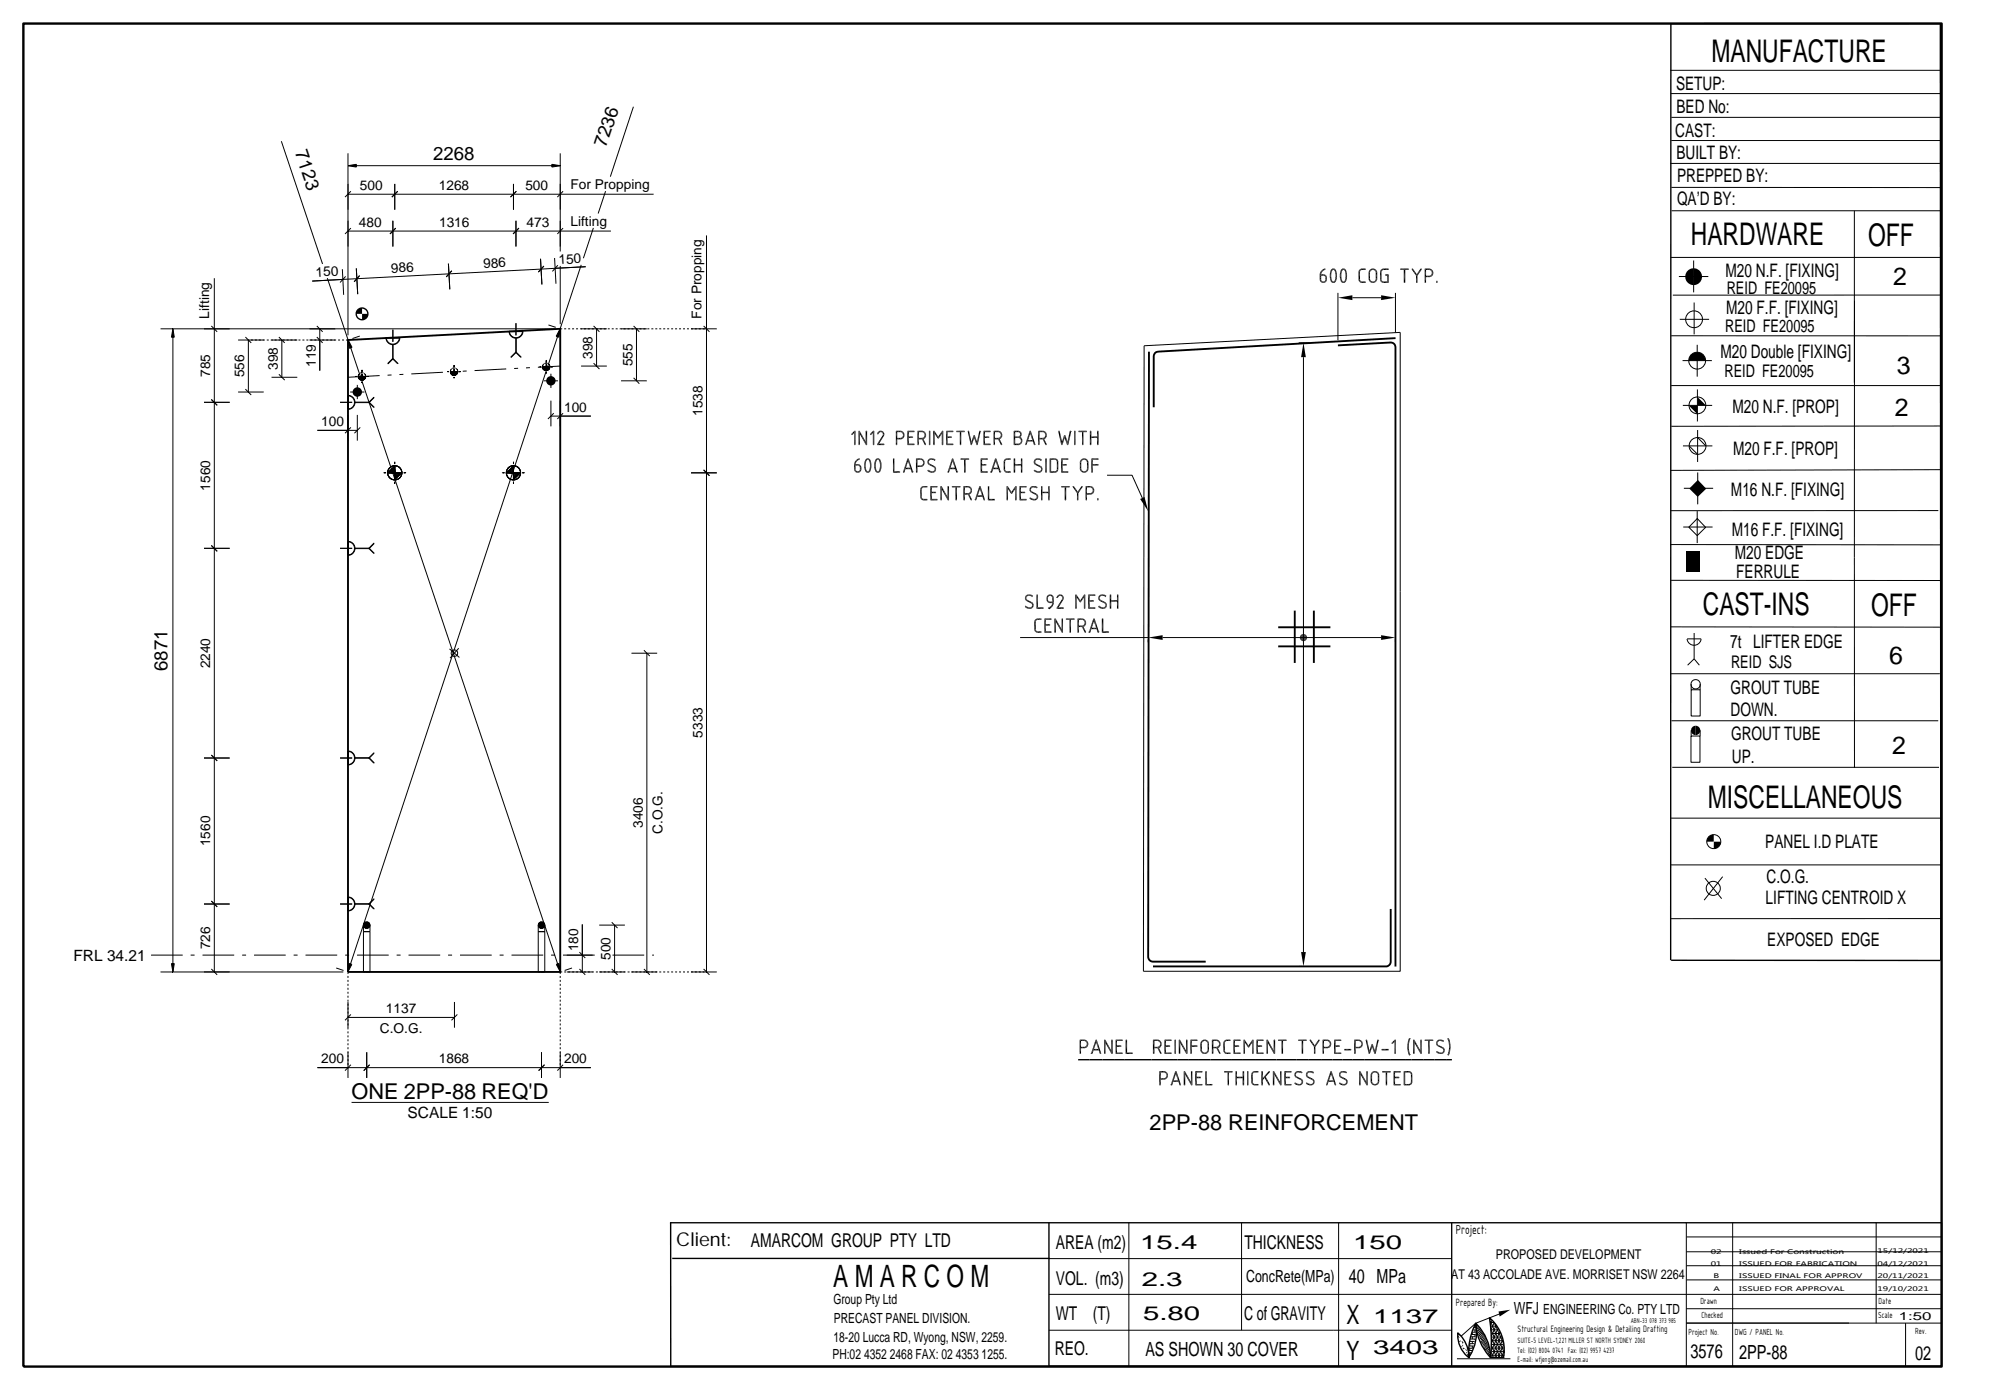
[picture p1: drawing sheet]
<svg xmlns="http://www.w3.org/2000/svg" width="430mm" height="297mm" viewBox="0 0 430 297" stroke-linecap="round" stroke-linejoin="round" font-family="sans-serif">
<defs><g id="words">
<g font-size="6.7">
<text x="365.8" y="13.2">MANUFACTURE</text>
<text x="361.4" y="52.3">HARDWARE</text>
<text x="399.3" y="52.6">OFF</text>
<text x="364" y="131.5">CAST-INS</text>
<text x="399.9" y="131.7">OFF</text>
<text x="365" y="172.6">MISCELLANEOUS</text>
</g>
<text font-size="6.6" x="178.1" y="275">A M A R C O M</text>
<g font-size="5.7">
<text x="287.8" y="283">X</text>
<text x="287.8" y="290.7">Y</text>
</g>
<g font-size="5.3">
<text x="404.6" y="61">2</text>
<text x="405.4" y="79.8">3</text>
<text x="405" y="89">2</text>
<text x="403.8" y="141.8">6</text>
<text x="404.4" y="161.2">2</text>
</g>
<g font-size="4.7">
<text x="75.1" y="234.8">ONE 2PP-88 REQ'D</text>
<text x="245.7" y="241.4">2PP-88 REINFORCEMENT</text>
</g>
<g font-size="4.2">
<text x="243.7" y="267">15.4</text>
<text x="289.2" y="266.8">150</text>
<text x="244" y="274.8">2.3</text>
<text x="288.3" y="274.2">40 MPa</text>
<text x="244.3" y="282.2">5.80</text>
<text x="293.5" y="282.7">1137</text>
<text x="244.8" y="289.7">AS SHOWN 30 COVER</text>
<text x="293.5" y="289.3">3403</text>
<text x="361.3" y="290.3">3576</text>
<text x="371.7" y="290.4">2PP-88</text>
<text x="409.3" y="290.7">02</text>
</g>
<g font-size="4.1">
<text x="144.5" y="266.3">Client:</text>
<text x="160.5" y="266.5">AMARCOM GROUP PTY LTD</text>
<text x="225.7" y="266.8">AREA (m2)</text>
<text x="266" y="266.8">THICKNESS</text>
<text x="225.7" y="274.5">VOL. (m3)</text>
<text x="225.6" y="282">WT</text>
<text x="233.6" y="282">(T)</text>
<text x="265.9" y="282">C of GRAVITY</text>
<text x="225.4" y="289.6">REO.</text>
</g>
<g font-size="4">
<text x="358.2" y="19.2">SETUP:</text>
<text x="358.1" y="29.3">CAST:</text>
<text x="358.3" y="24.1">BED No:</text>
<text x="63" y="32.5" transform="rotate(71 63 32.5)">7123</text>
<text x="92.6" y="34.3">2268</text>
<text x="129.5" y="31.7" transform="rotate(-72 129.5 31.7)">7236</text>
<text x="358.3" y="33.9">BUILT BY:</text>
<text x="358.4" y="39">PREPPED BY:</text>
<text x="358.4" y="43.9">QA’D BY:</text>
<text x="368.8" y="59.2">M20 N.F. [FIXING]</text>
<text x="368.9" y="67.2">M20 F.F. [FIXING]</text>
<text x="367.7" y="76.6">M20 Double [FIXING]</text>
<text x="370.3" y="88.2">M20 N.F. [PROP]</text>
<text x="370.4" y="97.1">M20 F.F. [PROP]</text>
<text x="370" y="106.1">M16 N.F. [FIXING]</text>
<text x="370.1" y="114.5">M16 F.F. [FIXING]</text>
<text x="370.8" y="119.5">M20 EDGE</text>
<text x="371.1" y="123.5">FERRULE</text>
<text x="35.8" y="143.4" transform="rotate(-90 35.8 143.4)">6871</text>
<text x="369.8" y="138.5">7t LIFTER EDGE</text>
<text x="369.9" y="148.3">GROUT TUBE</text>
<text x="369.9" y="153">DOWN.</text>
<text x="370" y="158.1">GROUT TUBE</text>
<text x="370.2" y="163">UP.</text>
<text x="377.3" y="181.3">PANEL I.D PLATE</text>
<text x="377.6" y="188.7">C.O.G.</text>
<text x="377.4" y="193.1">LIFTING CENTROID X</text>
<text x="377.7" y="202.2">EXPOSED EDGE</text>
</g>
<g font-size="3.7">
<text x="369.1" y="62.8">REID FE20095</text>
<text x="368.7" y="70.9">REID FE20095</text>
<text x="368.6" y="80.7">REID FE20095</text>
<text x="370" y="142.7">REID SJS</text>
</g>
<g font-size="3.6">
<text x="266.4" y="274.1">ConcRete(MPa)</text>
<text x="323.6" y="280.8">WFJ</text>
</g>
<g font-size="3.3">
<text x="15.7" y="205.4">FRL 34.21</text>
<text x="87.1" y="238.8">SCALE 1:50</text>
</g>
<g font-size="3">
<text x="311.2" y="263.8">Project:</text>
<text x="178.1" y="278.6">Group Pty Ltd</text>
<text x="329.9" y="280.7">ENGINEERING Co. PTY LTD</text>
<text x="178.1" y="286.7">18-20 Lucca RD, Wyong, NSW, 2259.</text>
<text x="178.2" y="282.8">PRECAST PANEL DIVISION.</text>
<text x="177.9" y="290.4">PH:02 4352 2468 FAX: 02 4353 1255.</text>
</g>
<g font-size="2.9">
<text x="76.9" y="40.6">500</text>
<text x="93.8" y="40.6">1268</text>
<text x="112.3" y="40.6">500</text>
<text x="121.9" y="40.4">For Propping</text>
<text x="76.7" y="48.5">480</text>
<text x="93.9" y="48.5">1316</text>
<text x="112.6" y="48.5">473</text>
<text x="121.9" y="48.3">Lifting</text>
<text x="67.5" y="59.1" transform="rotate(-3 67.5 59.1)">150</text>
<text x="83.6" y="58.3" transform="rotate(-3 83.6 58.3)">986</text>
<text x="103.3" y="57.3" transform="rotate(-3 103.3 57.3)">986</text>
<text x="119.4" y="56.4" transform="rotate(-3 119.4 56.4)">150</text>
<text x="44.7" y="68.1" transform="rotate(-90 44.7 68.1)">Lifting</text>
<text x="149.9" y="68.1" transform="rotate(-90 149.9 68.1)">For Propping</text>
<text x="126.6" y="76.7" transform="rotate(-90 126.6 76.7)">398</text>
<text x="44.9" y="80.6" transform="rotate(-90 44.9 80.6)">785</text>
<text x="52.2" y="80.7" transform="rotate(-90 52.2 80.7)">556</text>
<text x="59.4" y="79.1" transform="rotate(-90 59.4 79.1)">398</text>
<text x="67.5" y="78.4" transform="rotate(-90 67.5 78.4)">119</text>
<text x="135.2" y="78.3" transform="rotate(-90 135.2 78.3)">555</text>
<text x="120.6" y="88">100</text>
<text x="150.1" y="88.9" transform="rotate(-90 150.1 88.9)">1538</text>
<text x="68.7" y="91.1">100</text>
<text x="44.9" y="104.8" transform="rotate(-90 44.9 104.8)">1560</text>
<text x="44.9" y="142.9" transform="rotate(-90 44.9 142.9)">2240</text>
<text x="150.1" y="157.6" transform="rotate(-90 150.1 157.6)">5333</text>
<text x="137.4" y="176.9" transform="rotate(-90 137.4 176.9)">3406</text>
<text x="141.6" y="178.2" transform="rotate(-90 141.6 178.2)">C.O.G.</text>
<text x="44.9" y="180.8" transform="rotate(-90 44.9 180.8)">1560</text>
<text x="44.9" y="202.9" transform="rotate(-90 44.9 202.9)">726</text>
<text x="123.6" y="203.3" transform="rotate(-90 123.6 203.3)">180</text>
<text x="130.5" y="205.1" transform="rotate(-90 130.5 205.1)">500</text>
<text x="81.2" y="220.7">C.O.G.</text>
<text x="82.5" y="216.5">1137</text>
<text x="68.7" y="227.3">200</text>
<text x="93.8" y="227.3">1868</text>
<text x="120.6" y="227.3">200</text>
<text x="319.7" y="269">PROPOSED DEVELOPMENT</text>
<text x="310.2" y="273.3">AT 43 ACCOLADE AVE. MORRISET NSW 2264</text>
</g>
<g font-size="2.4">
<text x="311.2" y="279.1">Prepared By:</text>
<text x="405.8" y="282">1:50</text>
</g>
<text font-size="2.1" x="324.4" y="284.7">Structural Engineering Design &amp; Detailing Drafting</text>
<g font-size="2">
<text x="363.4" y="278.7">Drawn</text>
<text x="363.7" y="281.6">Checked</text>
<text x="401.4" y="281.6">Scale</text>
<text x="401.5" y="278.7">Date</text>
<text x="360.9" y="285.2">Project No.</text>
<text x="370.8" y="285.2">DWG / PANEL No.</text>
<text x="409.3" y="285.1">Rev.</text>
</g>
<g font-size="1.8">
<text x="324.4" y="287">SUITE-5 LEVEL-1,221 MILLER ST NORTH SYDNEY 2060</text>
<text x="324.3" y="289.1">Tel: (02) 8004 0741 Fax: (02) 9957 4237</text>
<text x="324.3" y="291.1">E-mail: wfjeng@ozemail.com.au</text>
</g>
<text font-size="1.6" x="348.6" y="282.7">ABN-33 078 373 985</text>
<g font-size="1.3">
<text x="365.7" y="267.9">02</text>
<text x="371.8" y="267.9">Issued For Construction</text>
<text x="401.3" y="267.9">15/12/2021</text>
<text x="365.7" y="270.5">01</text>
<text x="366.3" y="275.8">A</text>
<text x="366.3" y="273.2">B</text>
<text x="371.7" y="275.8">ISSUED FOR APPROVAL</text>
<text x="371.7" y="273.2">ISSUED FINAL FOR APPROV</text>
<text x="371.7" y="270.5">ISSUED FOR FABRICATION</text>
<text x="401.3" y="275.8">19/10/2021</text>
<text x="401.3" y="273.1">20/11/2021</text>
<text x="401.3" y="270.5">04/12/2021</text>
</g>
</g></defs>
<path d="M32.3 204.1h95.5M130.9 204.1h8.9" fill="none" stroke="#000" stroke-width=".21" stroke-dasharray="6.8 1.7 .8 1.7" stroke-linecap="butt"/>
<g fill="none" stroke="#000" stroke-width=".21" stroke-dasharray=".4 .4" stroke-linecap="butt">
<path d="M74.4 72.7h-21.5M77.4 79.1v2.7M96.2 79.4a.8 .8 0 0 1 .8-.8 .8 .8 0 0 1 .9 .8M96.3 79.4h1.5M96.3 79.7v-.3M96.3 79.7l.1 .2M96.3 79.1a.8 .8 0 0 1 1.1-.4 .8 .8 0 0 1 .4 1M96.4 79.4h1.3M96.4 79.6v-.2M96.4 79.6l.1 .2M96.4 79.9a.74 .74 0 0 0 1.3 0M96.4 79.9l-.1-.2"/>
<path d="M96.4 79.4h1.2M96.5 79.6l-.1-.2M96.5 79.6l.1 .2M96.5 79.8a.71 .71 0 0 0 1.1 0M96.5 79.8l-.1-.2M96.6 79.4h.9M96.6 79.6v-.2M96.6 79.6l.1 .2M96.6 79.8a.59 .59 0 0 0 .9 0M96.6 79.8l-.1-.2M96.6 79.4h.8M96.7 79.6l-.1-.2"/>
<path d="M96.7 79.6l.1 .1M96.7 79.8a.44 .44 0 0 0 .7 0M96.7 79.8l-.1-.2M96.8 79.4h.5M96.8 79.6v-.2M96.8 79.6l.1 .1M96.8 79.7l.2 .1 .3-.1M96.8 79.7l-.1-.1M96.9 79.4h.3M96.9 79.7h.3M96.9 79.7l-.1-.1M96.9 79.5v-.1"/>
<path d="M96.9 79.5v.1M96.9 79.4h.2M96.9 79.5h.1M96.9 79.6h.3M96.9 79.6v-.1M97 79.5h.1M97 79.5h-.1M97 78v2.8M97.1 79.4v.1M97.1 79.5h-.1M97.2 79.6v-.1M97.2 79.6h-.3"/>
<path d="M97.2 79.5v.1M97.2 79.4v.1M97.2 79.7l.1-.1M97.2 79.7h-.3M97.3 79.6l-.1 .1M97.3 79.7l.1-.1M97.3 79.7l-.3 .1-.2-.1M97.3 79.4v.2M97.4 79.8l.1-.2M97.4 79.8a.44 .44 0 0 1-.7 0M97.4 79.6l-.1 .1M97.4 79.4v.2"/>
<path d="M97.5 79.6l-.1 .2M97.5 79.8l.1-.2M97.5 79.8a.59 .59 0 0 1-.9 0M97.5 79.4v.2M97.6 79.6l-.1 .2M97.6 79.8l.1-.2M97.6 79.8a.71 .71 0 0 1-1.1 0M97.6 79.4v.2M97.7 79.9l.1-.2M97.7 79.9a.74 .74 0 0 1-1.3 0M97.7 79.6l-.1 .2M97.7 79.4v.2"/>
<path d="M97.8 79.7l-.1 .2M97.8 79.4v.3M97.8 79.7a.8 .8 0 0 1-1.1 .5 .8 .8 0 0 1-.4-1.1M97.9 79.4a.8 .8 0 0 1-.9 .8 .8 .8 0 0 1-.8-.8M98.4 79.4h-2.7M116 78.4a.79 .79 0 0 1 .7-.8 .79 .79 0 0 1 .8 .8M116 78.4h1.5M116 78.6v-.2M116 78.6l.1 .3M116 78.1a.79 .79 0 0 1 1.1-.4 .79 .79 0 0 1 .4 1M116 78.4h1.4M116.1 78.6l-.1-.2"/>
<path d="M116.1 78.6l.1 .2M116.1 78.9a.77 .77 0 0 0 1.2 0M116.1 78.9l-.1-.3M116.1 78.4h1.2M116.2 78.6l-.1-.2M116.2 78.6l.1 .2M116.2 78.8a.69 .69 0 0 0 1.1 0M116.2 78.8l-.1-.2M116.2 78.4h1M116.3 78.8a.59 .59 0 0 0 .9 0M116.3 78.8l-.1-.2M116.3 78.6l-.1-.2"/>
<path d="M116.3 78.6l.1 .2M116.4 78.4h.7M116.4 78.5v-.1M116.4 78.5l.1 .2M116.4 78.8l.3 .1 .4-.1M116.4 78.8l-.1-.2M116.4 78.4h.6M116.5 78.7l.2 .1 .3-.1M116.5 78.7l-.1-.2M116.5 78.5l-.1-.1M116.5 78.5v.1M116.5 78.4h.4"/>
<path d="M116.5 78.6h.4M116.5 78.6v-.1M116.6 78.5l-.1-.1M116.6 78.5v.1M116.6 78.6h.2M116.6 78.6v-.1M116.6 78.4h.2M116.6 78.4v.1M116.6 78.5h.2M116.6 78.5v-.1M116.7 77h.1M116.7 77v2.8"/>
<path d="M116.7 79.8h.1M116.8 77h-.1M116.8 77v2.8M116.8 79.8h-.1M116.8 78.5v-.1M116.8 78.4v.1M116.8 78.5h-.2M116.8 78.6l.1-.1M116.8 78.6h-.2M116.9 78.5l-.1 .1M116.9 78.6l.1-.1M116.9 78.6h-.4"/>
<path d="M116.9 78.4v.1M117 78.5l-.1 .1M117 78.4v.1M117 78.7l.1-.2M117 78.7l-.3 .1-.2-.1M117.1 78.8l.1-.2M117.1 78.8l-.4 .1-.3-.1M117.1 78.5l-.1 .2M117.1 78.4v.1M117.2 78.6l-.1 .2M117.2 78.8l.1-.2M117.2 78.8a.59 .59 0 0 1-.9 0"/>
<path d="M117.2 78.4v.2M117.3 78.6l-.1 .2M117.3 78.8l.1-.2M117.3 78.8a.69 .69 0 0 1-1.1 0M117.3 78.4v.2M117.3 78.9l.2-.3M117.3 78.9a.77 .77 0 0 1-1.2 0M117.4 78.6l-.1 .2M117.4 78.4v.2M117.5 78.6l-.2 .3M117.5 78.7a.79 .79 0 0 1-1.1 .4 .79 .79 0 0 1-.4-1M117.5 78.4v.2"/>
<path d="M117.5 78.4a.79 .79 0 0 1-.8 .8 .79 .79 0 0 1-.7-.8M118.2 78.4h-2.9M119.7 70.3h31.1M75.6 83.5a.8 .8 0 0 1 1.1-.5 .8 .8 0 0 1 .4 1.1M76.6 80.5a.79 .79 0 0 1 .8-.8 .79 .79 0 0 1 .8 .8M76.6 80.5h1.5M76.6 80.7v-.2M76.6 80.7l.1 .2M76.6 80.2a.8 .8 0 0 1 1.1-.5 .8 .8 0 0 1 .4 1.1M76.7 80.5h1.3M76.7 80.7v-.2M76.7 80.7l.1 .2"/>
<path d="M76.7 80.9a.74 .74 0 0 0 1.3 0M76.7 80.9l-.1-.2M76.8 80.5h1.2M76.8 80.7v-.2M76.8 80.7l.1 .1M76.8 80.9a.68 .68 0 0 0 1.1 0M76.8 80.9l-.1-.2M76.9 80.5h.9M76.9 80.6v-.1M76.9 80.6l.1 .2M76.9 80.8a.59 .59 0 0 0 .9 0M76.9 80.8l-.1-.1"/>
<path d="M77 80.5h.8M77 80.6v-.1M77 80.6l.1 .1M77 80.8l.4 .2 .3-.2M77 80.8l-.1-.2M77.1 80.5h.6M77.1 80.6v-.1M77.1 80.6l.1 .1M77.1 80.7l.3 .2 .3-.2M77.1 80.7l-.1-.1M77.1 84.1a.8 .8 0 0 1-1 .4 .8 .8 0 0 1-.5-1M77.2 80.5h.4"/>
<path d="M77.2 80.7h.4M77.2 80.7l-.1-.1M77.2 80.6v-.1M77.2 80.6h.1M77.3 80.5h.1M77.3 80.6h.2M77.3 80.6h-.1M77.4 80.5h-.1M77.5 80.6h-.2M77.6 80.5l-.1 .1M77.6 80.7v-.1M77.6 80.7h-.4"/>
<path d="M77.6 80.6v.1M77.7 80.5l-.1 .1M77.7 80.7v-.1M77.7 80.7l-.3 .2-.3-.2M77.7 80.8l.1-.2M77.7 80.8l-.3 .2-.4-.2M77.7 80.6v.1M77.8 80.5l-.1 .1M77.8 80.6l-.1 .2M77.8 80.8l.1-.1M77.8 80.8a.59 .59 0 0 1-.9 0M77.8 80.5v.1"/>
<path d="M77.9 80.7l-.1 .1M77.9 80.9l.1-.2M77.9 80.9a.68 .68 0 0 1-1.1 0M78 80.5l-.1 .2M78 80.9l.1-.2M78 80.9a.74 .74 0 0 1-1.3 0M78 80.7l-.1 .2M78 80.5v.2M78.1 80.7l-.1 .2M78.1 80.8a.8 .8 0 0 1-1 .4 .8 .8 0 0 1-.5-1M78.1 80.5v.2M78.2 80.5a.79 .79 0 0 1-.8 .8 .79 .79 0 0 1-.8-.8"/>
<path d="M78.8 80.5h-2.8M84.4 98.7v4.7M109.7 98.7v4.7M117 81.1a.8 .8 0 0 1 1.1-.5 .8 .8 0 0 1 .4 1.1M118.5 81.7a.8 .8 0 0 1-1.1 .4 .8 .8 0 0 1-.4-1M82 101h4.8M84.4 103.4v-4.7M86.8 101h-4.8M107.4 101h4.7M109.7 103.4v-4.7M112.1 101h-4.7M74.4 207.7v20.6"/>
<path d="M119.7 207.7h30.9M119.7 207.7v20.2"/>
</g>
<g fill="none" stroke="#000" stroke-width=".4">
<path d="M74.4 72.7l45.3-2.4v137.4h-45.3zM245.6 75.2l-.2 129.3a1.05 1.05 0 0 0 1 1h11.3M286 73.8l11.2-.6a1 1 0 0 1 1.1 1v132.3M298.3 72.3l-50.7 2.8a1 1 0 0 0-1 1.1v10.8M194.4 98.1v2.2M204 98.1v2.2M208.6 93.1v2M213.2 98.1v2.2M220.5 92.2v2.1M227.9 93.1v2M209.8 104v2.2M234.2 132.3v2.1"/>
<path d="M273.2 138.1h11.2M273.2 134h11.2M276.7 130.5v11.2M280.8 130.5v11.2M297.2 194.2v11.3a1.01 1.01 0 0 1-1 1h-49.8M234.6 222.3v2.2M251.7 229v2.2M284.9 229v2.2M293.6 223.2v2"/>
<circle cx="76.4" cy="83.8" r=".8"/>
<circle cx="117.7" cy="81.4" r=".8"/>
</g>
<g fill="none" stroke="#000" stroke-width=".21">
<path d="M357 15h57.9M357.1 20h57.9M60.1 30.2l8.8 26.2M74.4 32.8v38.8M74.4 35.4h45.3M74.4 35.4l1.8-.3v.6zM84.4 39.3v5.5M109.7 39.3v5.5M117.9 35.1l1.8 .3-1.8 .3zM119.7 32.8v20.9M135.4 22.8l-4.9 15M357 34.9h57.9"/>
<path d="M357.2 30h57.8M357.2 25.1h57.8M45.8 59.5v148.2M70 59.4l4.4 13.2M73.2 57.5l.2 5.5M73.9 59.1l-1.2 1.3M74.4 49.4h56.2M74.4 41.5h65.3M75 48.7l-1.3 1.3M75 40.9l-1.3 1.2M76.2 57.4l.3 5.5M76.9 58.9l-1.2 1.3"/>
<path d="M84 47.2v5.5M84.6 48.7l-1.2 1.3M85 40.9l-1.2 1.2M95.8 56.3l.3 5.5M96.6 57.9l-1.2 1.3M110.3 47.2v5.5M110.4 40.9l-1.3 1.2M110.9 48.7l-1.2 1.3M115.5 55.3l.3 5.5M116.2 56.9l-1.1 1.2M118.5 55.1l.3 5.5M119.2 56.7l-1.1 1.3"/>
<path d="M119.7 56.8v12.5M120.4 48.7l-1.3 1.3M120.4 40.9l-1.3 1.2M124.2 56.6l-4.5 13.7M125.2 57l-58.5 3.1M126.8 48.7l-2.1 6.5M129.4 40.8l-1.6 4.8M151 50.3v157.4M357.1 55h57.6M357.2 40l57.8 .1M357.3 45h57.6M358.8 59.1h6.3"/>
<path d="M362 55.7v6.8M396.3 45v36.8M34.3 70.3h84.4M37 70.3l.3 1.8h-.7zM37 70.3v137.4M45.2 69.7l1.2 1.2M50.9 72.7h5.5M52.5 72l1.2 1.3M53.1 72.7v11.1M58 72.7h5.5M59.6 80l1.3 1.2M59.6 72l1.3 1.3"/>
<path d="M60.2 72.7v7.9M66.1 72.7h5.5M67.7 72l1.3 1.3M67.7 69.7l1.3 1.2M68.3 70.3v8.9M74.4 72.6l.8 1.6-.5 .2zM74.4 72.6l45.4 135.1M76.9 71.8l-1.6 .5M82.5 72.2h3a1.5 1.5 0 0 1-1.5 1.5 1.5 1.5 0 0 1-1.5-1.5zM82.6 72.2h2.8a1.4 1.4 0 0 1-1.4 1.3 1.4 1.4 0 0 1-1.4-1.3zM83.9 76.7l1.2 1zM83.9 73.7l.1 2.9z"/>
<path d="M83.9 76.6l-1 1.1zM84 70.5v2.5zM108.8 70.8h3a1.5 1.5 0 0 1-1.5 1.5 1.5 1.5 0 0 1-1.5-1.5zM108.9 70.8h2.8a1.4 1.4 0 0 1-1.4 1.4 1.4 1.4 0 0 1-1.4-1.4zM110.2 75.3l1.2 1zM110.2 72.3l.1 3zM110.2 75.2l-1 1.1zM110.3 69.1v2.6zM117.2 69.4l1.6 .6M117.8 79.9v3M119.7 70.3l-.3 1.8-.5-.2zM119.7 70.3l-45.3 137.4"/>
<path d="M124.2 78.2h5.5M124.2 70.3h5.5M126.9 77.6l1.2 1.3M126.9 69.7l1.2 1.2M127.5 70.3v7.9M132.7 70.3h5.5M135.4 69.7l1.3 1.2M136 70.3v11.1M147.7 70.3h5.5M150.4 69.7l1.2 1.2M244.5 73.9l54.8-2.9v136.6h-54.9zM277.6 73.3h2.3"/>
<path d="M278.6 76.3v127.2M286 62.6v10.1M289.1 63.6h6.1M298.3 62.6v8.4M357.2 71.8h57.5M359 68.2h6.3M359.6 77.1h6.3M362.1 64.6v6.9M362.8 73.7v6.8M396.4 64.3v99.8M414.9 63.1h-57.4M43.6 86h5.5"/>
<path d="M45.2 85.4l1.2 1.2M50.9 83.8h5.5M52.5 83.2l1.2 1.2M58 80.6h5.5M67.8 92h8.6M72.7 86h2.6zM74.4 84.6l.1 2.8zM74.4 84.5a1.45 1.45 0 0 1 1.5 1.4 1.45 1.45 0 0 1-1.5 1.5 1.45 1.45 0 0 0 1.4-1.5 1.45 1.45 0 0 0-1.4-1.4zM74.4 88.7v5.5M74.8 83.8h3.1M75 91.3l-1.3 1.3M75.9 85.9l3 .1z"/>
<path d="M76.4 82.3v3M76.4 88.7v5.5M77 91.3l-1.2 1.3M78.8 86l1.2-1zM78.8 86l1.2 1zM84.4 99.5v3.1l1.5-1.6M84.4 99.6l-1.5 1.4M84.4 99.7l-1.4 1.3M84.4 99.9l-1.2 1.1M84.4 99.5l-1.6 1.5M84.4 99.5h.3a1.54 1.54 0 0 1 1.2 1.5M84.4 99.5h-.3a1.49 1.49 0 0 0-1.3 1.5"/>
<path d="M109.7 99.6l-1.4 1.4M109.7 99.7l-1.3 1.3M109.7 99.5h-.3a1.53 1.53 0 0 0-1.2 1.5M109.7 99.9l-1.1 1.1M109.7 99.5v3.1l1.6-1.6M109.7 99.5l-1.5 1.5M109.7 99.5h.3a1.49 1.49 0 0 1 1.3 1.5M116.2 81.4h3.1M117.8 85.6v5.5M117.8 88.9h8.5M118.4 88.3l-1.3 1.2M119.7 85.6v5.5"/>
<path d="M120.4 88.3l-1.3 1.2M132.7 81.4h5.5M135.4 80.7l1.3 1.3M182.6 92.1v2.9M182.6 92.1v3M182.8 92.1v3M183.6 92.1v2.9M183.7 92.1v2.9M185.1 92.2v2.9M185.3 92.2v2.9M186.6 92.1v2.9M186.6 92.1v3"/>
<path d="M186.8 92.1v3M198.6 92.1v3M198.8 92.1v3M199.6 92.1v2.9M199.7 92.1v2.9M201.4 92.1v2.9M201.4 92.1v3M201.5 92.1v3M223.5 98v3M223.7 98v3M224.4 98v3M224.6 98v3"/>
<path d="M229.6 92.1v3M229.8 92.1v3M357.2 82.4h57.7M359.7 86.6h6.3M359.7 95.3h6.3M361 95.3l1.8 1.8M362.8 83.2v6.9M362.8 91.9v6.8M362.9 93.5l1.7 1.8M414.8 91l-57.6 .1M43.6 117.2h5.5M45.2 116.6l1.2 1.2"/>
<path d="M72.7 117.2h2.6zM74.4 115.8l.1 2.8zM74.4 115.7a1.45 1.45 0 0 1 1.5 1.4 1.45 1.45 0 0 1-1.5 1.5 1.45 1.45 0 0 0 1.4-1.5 1.45 1.45 0 0 0-1.4-1.4zM75.9 117.1l3 .1zM78.8 117.2l1.2 1zM79.9 116.1l-1 1.1zM82.8 101h.1M82.8 101h3l-1.4 1.4M82.8 101a1.53 1.53 0 0 0 1.6 1.6 1.53 1.53 0 0 0 1.5-1.6M82.9 101a1.51 1.51 0 0 1 1.5-1.5 1.51 1.51 0 0 1 1.5 1.5M82.9 101h.1M83 101h.1"/>
<path d="M83.2 101h.1M83.4 101h.1M83.5 101h.1M83.6 101h.1M83.9 101h.1M84 101h.1M84.2 101l.2-.1v.1zM84.4 100.4v-.4l-1 1M84.4 101.2l.1-.2-.1 .2M84.4 101h.8l-.8 1zM84.4 101h1.5M84.4 100.3l-.8 .7"/>
<path d="M84.4 100.6l-.4 .4M84.4 100.5l-.5 .5M84.4 100.2l-.9 .8M84.8 101l-.4 .4M84.9 101l-.5 .6M85.1 101l-.7 .8M85.4 101l-1 1.1v-.4M85.5 101l-1.1 1.3M85.7 101l-1.3 1.3M85.9 101h.1M85.9 101a1.51 1.51 0 0 1-1.5 1.5 1.51 1.51 0 0 1-1.5-1.5M108.2 101a1.53 1.53 0 0 0 1.5 1.6 1.53 1.53 0 0 0 1.6-1.6"/>
<path d="M108.2 101h3.1M108.2 101h.1M108.2 101a1.51 1.51 0 0 1 1.5-1.5 1.51 1.51 0 0 1 1.6 1.5M108.3 101h.1M108.4 101h.1M108.6 101h.1M108.7 101h.1M108.9 101h.1M109 101h.1M109.2 101h.1M109.4 101h.1M109.6 101l.1-.1v.1z"/>
<path d="M109.7 100.4v-.4l-1 1M109.7 100.3l-.7 .7M109.7 100.6l-.3 .4M109.7 100.5l-.5 .5M109.7 100.2l-.8 .8M109.7 101.2l.2-.2-.2 .2M110.1 101l-.4 .4M110.3 101l-.6 .6M110.5 101l-.8 .8M110.6 101l-.9 1v-1h1.4M110.8 101l-1.1 1.1v-.4M110.9 101l-1.2 1.3"/>
<path d="M111.1 101l-1.4 1.3M111.2 101l-1.5 1.4M111.3 101a1.51 1.51 0 0 1-1.6 1.5 1.51 1.51 0 0 1-1.5-1.5M111.3 101h.1M147.7 101h5.5M150.4 100.4l1.2 1.3M201.1 103.9v2.9M201.2 103.9v2.9M202.6 104v2.9M202.8 104v2.9M215.2 103.9v2.9M215.4 103.9v2.9"/>
<path d="M217 103.9l.1 3M217.1 103.9v3M217.2 103.9v3M236.6 101.6h5.4l2.2 4.8M357 116.4h57.7M359.8 112.6h6.2M359.9 104.3h6.3M362.8 110.8l1.8 1.9-1.8 1.8-1.8-1.8zM362.8 109.2v6.9M362.9 101v6.8M414.3 109.1h-57.2M414.7 100.4l-57.6 .1"/>
<path d="M96.1 138.7l2.1 1.8M98 138.5l-1.8 2.1M135 139.6h5.5M137.6 139l1.3 1.2M138.3 139.6v68.1M218 136.2h27.4M225.4 132.2v2.9M225.6 132.2v2.9M227 132.3v2.9M227.1 132.3v2.9M229.9 127v3M230.1 127v3"/>
<path d="M231.7 127v3.1M231.8 127v3.1M231.9 127v3.1M245.4 136.6v.7M248.5 136.2h46.7M298.3 136.6v.7M357.1 134h57.6M357.2 124l57.5 .1M360.6 136.6a1.51 1.51 0 0 0 1.5 1.3 1.51 1.51 0 0 0 1.5-1.3M360.6 136.5h3M362.1 135.3v5.5M357.1 144h57.5"/>
<path d="M357.3 154h57M361.4 157.3h1.9v5.6h-1.9zM361.5 147.4h1.9v5.6h-1.9zM361.5 146.2v1.2M361.5 156.1v1.2M362.1 140.8l-1.4 1.4M362.1 140.8l1.1 1.4M363.4 156.1v1.2M363.4 146.2v1.2M43.6 162h5.5M45.2 161.3l1.2 1.3M72.7 162h2.6z"/>
<path d="M74.4 160.6l.1 2.8zM74.4 160.5a1.45 1.45 0 0 1 1.5 1.4 1.45 1.45 0 0 1-1.5 1.5 1.45 1.45 0 0 0 1.4-1.5 1.45 1.45 0 0 0-1.4-1.4zM75.9 161.9l3 .1zM78.8 161.9l1.2-1zM78.8 162l1.1 1.1zM357.2 174.8h57.8M357.4 164h57M43.6 193.2h5.5M45.2 192.5l1.2 1.3M72.7 193.2h2.6zM74.4 191.8l.1 2.8zM74.4 191.7a1.45 1.45 0 0 1 1.5 1.4 1.45 1.45 0 0 1-1.5 1.5 1.45 1.45 0 0 0 1.4-1.5 1.45 1.45 0 0 0-1.4-1.4z"/>
<path d="M75.9 193.1l3 .1zM77.7 199.1h1.4zM78.3 197.6h.2v.2l-.2 .1zM78.3 197.6l.1 .2zM78.4 197.7h.1M78.8 193.1l1.2-1zM78.8 193.2l1.2 1zM79.1 197.7v10h-1.4v-10M115 199.1h1.4zM115.4 197.6l.5-.2 .2 .2a.34 .34 0 0 1-.4 .4 .34 .34 0 0 1-.3-.4zM115.7 197.6l.1 .2zM115.8 197.7h.1"/>
<path d="M116.4 197.7v10h-1.4v-10M124.5 197.5v10.2M128.1 197.7h5.5M130.7 197.1l1.3 1.2M131.4 197.7v10M357 184.8h58M364.4 187.7l3.6 4.3M368.2 187.3l-4 5.1M415 196.3h-57.8M34.3 207.7h39.1M36.6 205.9h.7l-.3 1.8zM45.2 207.1l1.2 1.2"/>
<path d="M71.9 206.9l1.5 .5M74.4 214.1v5.5M74.4 217.4h22.7M74.6 205.9l.6 .2-.8 1.6zM75 216.8l-1.3 1.2M97.1 214.1v5.5M97.7 216.8l-1.2 1.2M118.9 206.1l.6-.2 .3 1.8zM121.2 207.7h5.5M121.2 204.1h5.5M122.3 206.9l-1.6 .5M123.8 207.1l1.3 1.2"/>
<path d="M123.8 203.5l1.3 1.2M128.1 207.7h5.5M130.7 207.1l1.3 1.2M135 207.7h5.5M137.6 207.1l1.3 1.2M147.7 207.7h5.5M150.4 207.1l1.2 1.2M277.6 206.5h.6M67.8 228.2h58.5M74.4 224.9v5.5M75 227.5l-1.3 1.3M75.1 235.6h42.2"/>
<path d="M78.4 224.9v5.5M79 227.5l-1.3 1.3M115.7 224.9v5.5M116.4 227.5l-1.3 1.3M119.7 224.9v5.5M120.4 227.5l-1.3 1.3M236.1 222.2v2.9M236.2 222.2v2.9M237.6 222.3v2.9M237.7 222.3v2.9M251.1 222.2v3M251.3 222.2v3"/>
<path d="M252 222.2v2.9M252.2 222.2v2.9M253.1 228.9v2.9M253.2 228.9v2.9M253.6 222.3v2.9M253.7 222.3v2.9M254.6 229v2.9M254.8 229v2.9M265.9 222.2v2.9M266 222.2v2.9M266.6 228.9v3M266.8 228.9v3"/>
<path d="M267.7 222.2v3M267.8 222.2v3M267.9 222.2v3M270.8 222.2v2.9M270.9 222.2v2.9M272.1 228.9v2.9M272.3 228.9v2.9M272.3 222.3v2.9M272.5 222.3v2.9M273.7 229v2.9M273.8 229v2.9M290.6 228.9v2.9"/>
<path d="M290.7 228.9v2.9M292.1 229v2.9M292.3 229v2.9M298.1 222.2v2.9M298.1 222.2v3M298.3 222.2v3M300.1 228.9v3M300.2 228.9v3M302.1 222.2v2.9M302.3 222.2v2.9M303.6 222.3v2.9M303.8 222.3v2.9"/>
<path d="M224.2 276.6h190.8M224.2 269h86.1M241.3 261.3v30.6M265.4 261.3v23M286.1 261.3v30.6M310.3 261.3v30.6M360.4 261.3v30.6M360.4 279.7h54.6M360.4 270.5h54.6M360.5 273.5h54.5M360.5 267.5h54.5M360.5 264.3h54.5"/>
<path d="M370.3 261.3v30.6M401 261.3v21.5M224.2 284.3h86.1M311.4 290.4h11.4M311.7 285.5h.1M311.9 285.4h.1M311.8 285.8h.1M312 286.6h.1M312.2 286.6h.1M312.5 287.7h.1M312.5 286.7h.1M312.7 287h.1"/>
<path d="M312.6 287.4h.1M312.7 286.9h.1M312.7 288.2h.1M312.8 288.1h.1M312.9 288.2h.1M312.9 288.1v.1M313.3 288.3h.1M313.4 288.6h.1M313.4 288.5v.1M313.4 289h.1M313.7 289.7h.1M313.7 289.4h.1"/>
<path d="M313.9 289.1h.5M313.9 288.6h.7M314 288.1h.8M314 287.6h1M314.1 289.1l.1 .5h-.3M314.1 288.1v.5M314.2 286.7h1M314.3 286.1h1M314.4 285.7h1M314.6 285.2h.8M314.7 284.7v.5M314.7 285.7v.4"/>
<path d="M314.7 286.7v.4M314.7 287.6v.5M314.7 284.7h.7M314.9 284.2h.5M315 283.7h.4M315.1 287.1h-1v.5M315.3 284.2v.5M315.3 285.2v.5M315.3 286.1v.3M315.4 283.1l.2 .2M315.4 283.2h-.1v.5M315.5 283.3v.1"/>
<path d="M315.5 283.5l.5 .6M315.7 284.2l.1 .2M315.8 283.3l-.2 .2M316 283.5l-.2 .2M316.1 284.1l-.3 .5M316.1 285.4v.1M316.1 285.3l.5 .6M316.1 284l.5 .6M316.2 283.8l-.2 .2M316.3 284.4l-.4 .5M316.3 285.7l-.1 .1M316.3 285l.5 .7"/>
<path d="M316.5 284.6l-.5 .7M316.5 285.9l-.2 .2M316.5 286.1l.5 .6M316.5 284.8l.5 .6M316.5 286.6l.3 .4M316.8 284.6l-.2 .2M316.9 284.8l-.1 .2M317.1 285.1l-.1 .2M317.1 285.3l.3 .3M317.1 286.7l-.3 .4M317.1 285.4l-.5 .7M317.1 286.6l.5 .6"/>
<path d="M317.2 287.9l.4 .6M317.3 287l-.4 .4M317.3 285.7l-.5 .6M317.3 287.6l.5 .6M317.3 286.3l.5 .7M317.5 287.2l-.4 .5M317.5 285.9l-.5 .7M317.5 286.1l.3 .3M317.5 287.4l.5 .6M317.9 286.9l-.3 .5M318.1 287.2l-.3 .4M318.1 287.8l.2 .3"/>
<path d="M318.1 288l-.5 .6M318.1 289.1l.5 .6M318.1 289.3h.1M318.2 287.6l-.2 .2M318.3 288.2l-.5 .7M318.3 289.5l-.1 .1M318.3 288.9l.3 .3M318.4 288.5l-.4 .6M318.5 281.9h.1M318.5 289.7l-.1 .1M318.5 282.2l3 6.9M318.5 282.6h.8"/>
<path d="M318.6 283.4h1.3M318.6 289.9h.1M318.7 284.2l2.6 5.9M318.7 289.6h2.8M318.7 289l.5 1.1M318.7 285h2M318.7 285.7h2.3M318.7 288.8h2.8M318.8 285.9l1.8 4.2M318.8 287.5l1.1 2.6M318.8 286.5h2.4M318.8 287.3h2.6"/>
<path d="M318.8 288.1h2.7M318.9 282.1l-.3 .7M319.3 282.7l-.6 1.5h1.6M319.4 282.8l1.9 4.2M319.8 283.2l-1.1 2.4M320.2 283.9l-1.4 3.1M320.5 284.6l-1.8 4.1M320.7 280.7l-5.3 2.1-3.1 2.8M320.9 285.4l-2.1 4.7M321.2 286.3l-1.7 3.8M321.4 287.4l-1.2 2.7M321.5 288.6l-.6 1.5"/>
<path d="M321.5 290.1h-2.9M360.4 282.7h54.5M407.3 282.7v9.2"/>
<circle cx="362.1" cy="68.2" r="1.8"/>
<circle cx="362.8" cy="77.1" r="1.8"/>
<circle cx="362.8" cy="86.6" r="1.8"/>
<circle cx="362.8" cy="95.3" r="1.8"/>
<circle cx="84.4" cy="101" r="1.53"/>
<circle cx="84.4" cy="101" r="1.51"/>
<circle cx="109.7" cy="101" r="1.53"/>
<circle cx="97.1" cy="139.6" r=".69"/>
<circle cx="362.4" cy="146.2" r="1"/>
<circle cx="366.3" cy="179.9" r="1.5"/>
<circle cx="78.4" cy="197.7" r=".22"/>
<circle cx="78.4" cy="197.7" r=".58"/>
<circle cx="78.4" cy="197.7" r=".49"/>
<circle cx="78.4" cy="197.7" r=".13"/>
<circle cx="78.4" cy="197.7" r=".53"/>
<circle cx="78.4" cy="197.7" r=".26"/>
<circle cx="78.4" cy="197.7" r=".62"/>
<circle cx="78.4" cy="197.7" r=".7"/>
<circle cx="78.4" cy="197.7" r=".38"/>
<circle cx="78.4" cy="197.7" r=".34"/>
<circle cx="78.4" cy="197.7" r=".66"/>
<circle cx="78.4" cy="197.7" r=".3"/>
<circle cx="78.4" cy="197.7" r=".43"/>
<circle cx="78.4" cy="197.7" r=".06"/>
<circle cx="78.4" cy="197.7" r=".46"/>
<circle cx="115.7" cy="197.7" r=".26"/>
<circle cx="115.7" cy="197.7" r=".66"/>
<circle cx="115.7" cy="197.7" r=".62"/>
<circle cx="115.7" cy="197.7" r=".3"/>
<circle cx="115.7" cy="197.7" r=".42"/>
<circle cx="115.7" cy="197.7" r=".06"/>
<circle cx="115.7" cy="197.7" r=".7"/>
<circle cx="115.7" cy="197.7" r=".19"/>
<circle cx="115.7" cy="197.7" r=".46"/>
<circle cx="115.7" cy="197.7" r=".38"/>
<circle cx="115.7" cy="197.7" r=".5"/>
<circle cx="115.7" cy="197.7" r=".14"/>
<circle cx="115.7" cy="197.7" r=".54"/>
<circle cx="115.7" cy="197.7" r=".58"/>
<circle cx="115.7" cy="197.7" r=".22"/>
<circle cx="366.2" cy="189.8" r="1.5"/>
</g>
<g fill="#000">
<path d="M74.4 35.4l1.8-.3v.6zM117.9 35.1l1.8 .3-1.8 .3zM282.1 58.5l.3 .4-.3-.1zM282.1 59.7l.3 .1zM282.1 58.5h.3v.1zM282.4 57.8l-.3 .7zM282.4 57.8l.1 .4-.4 .3zM282.1 58.5l.4-.3-.1 .3zM282.4 58.9v.8h-.3zM282.1 58.8l.3 .1-.3 .8zM282.1 58.5l.3 .1v.3zM282.6 57.7l.3-.2-.5 .3z"/>
<path d="M282.4 57.8l.6-.4zM282.4 57.8l.6-.4 .1 .3zM282.4 57.8l.7-.1-.4 .2zM282.4 57.8l.2 .3-.1 .1zM282.4 60l-.1 .2zM282.4 57.8l.3 .1-.1 .2zM282.4 58.6l.4 .3h-.4zM282.4 58.6h.5l-.1 .3zM282.9 58.6l.4 .1zM282.9 58.6l.5 .2zM282.9 58.6l.5 .2-.3 .2zM282.9 58.6l.2 .4z"/>
<path d="M282.9 58.6v.3zM283.1 57.4l.1 .3zM283.2 57.4v.3zM283.3 57.5l-.1 .2zM283 57.4l.2 .3h-.1zM283 57.4l.2 .3zM283.2 59.1l.2-.3zM283.3 57.5v.2zM283.3 59.7h.3zM283.3 59.4h.3l-.3 .3zM283.3 59.7l.3-.3v.3zM283.4 58.8l.2 .4z"/>
<path d="M283.4 58.8l.2 .6zM283.4 58.8l.2 .6-.3-.1zM283.4 58.8l-.1 .5zM283.1 59l.3-.2zM283.6 59.7l-.1 .4zM283.6 59.7l-.2 .5zM283.2 59.9l.4-.2-.2 .5zM283.3 59.8l.3-.1-.4 .2zM283.3 59.3l.3 .1zM284.3 58.2l.3 .2-.4 .2zM284.2 58.6l.4-.2-.1 .3zM284.2 58.9h.3l-.3 .3z"/>
<path d="M284.2 59.2l.3-.3v.2zM284.3 58.2h.3v.2zM284.4 58h.3l-.4 .2zM284.3 58.2l.4-.2-.1 .2zM284.3 59.7l.3-.2v.1zM284.2 59.2l.3-.1-.2 .6zM284.5 59.1l.1 .4-.3 .2zM284.2 58.9l.3-.2v.2zM284.2 58.6l.3 .1-.3 .2zM284.4 59.9l.2-.3 .1 .3zM284.3 59.7l.3-.1-.2 .3zM284.8 57.4h.2v.3z"/>
<path d="M284.8 57.4l.2 .3zM284.4 58l.5-.3-.2 .3zM284.5 57.7h.4l-.5 .3zM284.5 57.7l.3-.3 .1 .3zM285 57.4l.1 .3h-.1zM285 57.4h.2l-.1 .3zM285.2 57.4l.4 .6zM285.2 57.4l.4 .6h-.3zM285.2 57.4l.1 .6-.2-.3zM285.3 58h.3l-.2 .2zM285.4 58.2l.2-.2 .1 .2zM285.5 58.9h.2l-.2 .2z"/>
<path d="M285.5 59.1l.2-.2v.3zM285.4 58.2h.3l-.3 .2zM285.7 58.2l.1 .4-.3 .1zM285.4 58.4l.3-.2-.2 .5zM285.4 59.5l.3 .2-.3-.1zM285.3 59.9l.4-.2-.1 .2zM285.4 59.6l.3 .1-.4 .2zM285.5 58.9l.3-.3v.3zM285.5 58.7l.3-.1-.3 .3zM285.4 59.5l.4-.3-.1 .5zM285.5 59.1l.3 .1-.4 .3zM286.4 58.2l.3 .2-.3 .2z"/>
<path d="M286.4 58.6l.3-.2v.3zM286.4 58.9h.3l-.3 .3zM286.4 59.2l.3-.3v.2zM286.4 58.2h.4l-.1 .2zM286.5 58h.3l-.4 .2zM286.4 58.2l.4-.2v.2zM286.4 59.7l.3-.2 .1 .1zM286.4 59.2l.3-.1-.3 .6zM286.7 59.1v.4l-.3 .2zM286.4 58.9l.3-.2v.2zM286.4 58.6l.3 .1-.3 .2zM286.5 59.9l.3-.3v.3z"/>
<path d="M286.4 59.7l.4-.1-.3 .3zM286.9 57.4h.2v.3zM286.9 57.4l.2 .3zM286.5 58l.5-.3-.2 .3zM286.6 57.7h.4l-.5 .3zM286.6 57.7l.3-.3 .1 .3zM287.1 57.4l.2 .3h-.2zM287.1 57.4h.3l-.1 .3zM287.4 57.4l.4 .6zM287.4 57.4l.4 .6h-.3zM287.4 57.4l.1 .6-.2-.3zM287.5 58h.3l-.3 .2z"/>
<path d="M287.5 58.2l.3-.2v.2zM287.6 58.9h.3l-.3 .2zM287.6 59.1l.3-.2v.3zM287.5 58.2h.3l-.2 .2zM287.8 58.2l.1 .4-.3 .1zM287.6 58.4l.2-.2-.2 .5zM287.6 59.5l.2 .2-.3-.1zM287.5 59.9l.3-.2v.2zM287.5 59.6l.3 .1-.3 .2zM287.6 58.9l.3-.3v.3zM287.6 58.7l.3-.1-.3 .3zM287.6 59.5l.3-.3-.1 .5z"/>
<path d="M287.6 59.1l.3 .1-.3 .3zM290.4 59.7l.3 .1zM290.4 58.2h.3l-.3 1.5zM290.7 58.2v1.5h-.3zM290.4 58.2l.3-.1zM290.5 57.7l-.1 .5zM290.5 57.7l.2 .2-.3 .3zM290.4 58.2l.3-.3zM290.5 57.7l.3 .1zM290.5 57.7l.4 .1zM290.6 57.6l.4-.2zM290.6 57.6l.5-.2z"/>
<path d="M290.6 57.6l.5-.2-.1 .3zM290.6 57.6l.4 .1zM290.7 59.9v.4l-.1-.1zM290.5 57.7l.1-.1 .3 .2zM291.1 57.4l-.1 .3zM291.1 57.4h.6v.3zM291.1 57.4l.6 .3h-.6zM291.7 57.4l.2 .1zM291.9 57.5l-.1 .2zM291.7 57.7l.2-.2zM291.7 57.4l.2 .1-.2 .2zM292.7 57.8l-.2 .5z"/>
<path d="M292.7 57.8l.1-.1-.3 .6zM292.8 57.7l.1 .3-.4 .3zM292.5 58.3l.4-.3-.1 .2zM292.5 59.5h.3v.2zM292.8 57.7l.4-.3zM292.8 57.7l.6-.3zM292.8 57.7l.6-.3-.1 .3zM292.8 57.7h.5zM292.8 57.7l.2 .2-.1 .1zM292.5 58.3l.3-.1v.1zM292.8 58.3v1.2h-.3zM292.5 58.3h.3l-.3 1.2z"/>
<path d="M292.9 59.9l.1 .1-.2 .2zM292.8 57.7l.3 .1-.1 .1zM293.4 57.4l.6 .1zM293.4 57.4l.7 .3zM293.4 57.4l.7 .3-.3 .1zM293.4 57.4l.4 .4-.2-.1zM293.4 57.4v.3h-.1zM293.4 57.4l.2 .3h-.2zM293.9 57.9l.2-.2-.1 .3zM294 59.5h.4l-.4 .2zM294.1 57.7l.3 .4zM294.1 57.7l.3 .6z"/>
<path d="M294.1 57.7l.3 .6-.4-.1zM294.1 57.7l-.1 .5zM293.8 57.8l.3-.1-.2 .2zM294.4 58.3v1.2h-.4zM294 58.3h.4l-.4 1.2zM294 58.2l.4 .1h-.4zM294.4 59.5l-.2 .5zM294.4 59.5l-.3 .7zM294 59.9l.4-.4-.3 .7zM294 59.7l.4-.2-.4 .4zM295.1 57.7l-.1 .5zM295.1 57.7l.1-.1-.2 .6z"/>
<path d="M295.2 57.6l.2 .3-.4 .3zM295 58.2l.4-.3zM295 59.7l.3 .1zM295.2 57.6l.4-.2zM295.2 57.6l.5-.2zM295.2 57.6l.5-.2v.3zM295.2 57.6l.5 .1zM295.2 57.6l.2 .3zM295 58.2l.3-.1zM295.3 58.2v1.5h-.3zM295 58.2h.3l-.3 1.5zM295.4 60l-.2 .2z"/>
<path d="M295.2 57.6l.3 .2zM295.7 57.4v.3zM296.1 58.6v.2zM296.2 58.6v.3l-.1-.1zM296.1 58.8l.1 .1zM296.2 58.6h.5l-.2 .3zM296.2 58.6l.3 .3h-.3zM296.7 58.6l.1 .1zM296.7 58.6l.1 .2zM296.7 57.4l.1 .1zM295.7 57.4l1 .3h-1zM295.7 57.4h1v.3z"/>
<path d="M296.8 57.5l-.1 .2zM296.7 57.4l.1 .1-.1 .2zM299.4 57.4l-.1 .1zM299.3 57.5l.7 .2h-.6zM299.3 57.5l1.1 .2zM299.3 57.5h1.8l-.7 .2zM299.3 57.6l.1 .1zM299.3 57.5l.1 .2zM301 57.4l.1 .1zM299.4 57.4l1.7 .1h-1.8zM299.4 57.4h1.6l.1 .1zM300.4 57.7l.7-.2-.1 .2z"/>
<path d="M301.1 57.5v.2zM301.1 57.5l-.1 .2zM301.9 57.4h.1zM301.7 57.5l.3-.1zM301.8 57.4h.2l-.3 .1zM301.8 57.4h.2zM301.8 57.6l.2-.2 .7 1.5zM302 57.4l.8 1.2-.1 .3zM303.6 57.4h.1zM303.6 57.4h.1l.1 .2zM303.7 57.4l.1 .2zM303.8 57.4v.2z"/>
<path d="M303.9 57.5l-.1 .1zM303.8 57.6l-.8 1.3h-.3zM302.8 58.6l1-1-1.1 1.3zM303.6 57.4l.2 .2-1 1zM304.6 57.4l-.1 .1zM304.7 57.4l.1 .3-.3-.2zM304.5 57.5l.3 .2v1.2zM304.8 58.9l-.3 1.4zM304.8 58.9h.6v.3zM304.8 58.9l.6 .3h-.6zM305.4 58.9h.1l-.1 .3zM305.4 57.4l.5 .1z"/>
<path d="M305.4 57.4l.7 .3zM305.4 57.4l.7 .3-.3 .1zM305.4 57.4l.4 .4-.3-.1zM304.7 57.4l.7 .3h-.6zM304.7 57.4h.7v.3zM305.4 57.4l.1 .3h-.1zM305.8 58.8h.1l.2 .2zM305.9 57.9l.2-.2-.2 .3zM306 58.3h.3l-.3 .1zM306.1 57.7l.2 .4zM306.1 57.7l.2 .6zM306.1 57.7l.2 .6-.3-.1z"/>
<path d="M306.1 57.7l-.1 .5zM305.8 57.8l.3-.1-.2 .2zM305.6 59.2l.5-.2zM305.4 59.2l.7-.2zM305.5 58.9l.6 .1-.7 .2zM305.5 58.9l.6 .1zM305.9 58.6l.2 .4-.2-.2zM306.3 58.3l-.1 .5zM306.3 58.3l-.2 .7zM305.9 58.6l.4-.3-.2 .7zM306 58.4l.3-.1-.4 .3zM306 58.2l.3 .1h-.3z"/>
<path d="M37 70.3l.3 1.8h-.7zM74.4 72.6l.8 1.6-.5 .2zM119.7 70.3l-.3 1.8-.5-.2zM278.6 73.3l.5 3h-1zM282.1 59.9l.2 .3zM282.1 59.7l.2 .5zM282.1 59.7l.3 .1-.1 .4zM282.4 59.8l-.1 .4zM282.3 60.2l.3-.1zM282.7 60.2l.1 .3zM282.4 60.3l.4 .2zM282.3 60.2l.5 .3z"/>
<path d="M282.3 60.2l.3-.1 .2 .4zM282.6 60.1l.2 .4zM282.8 60.2v.3zM283.1 60.1l.3 .1zM283 60.5l.4-.3zM282.8 60.5l.6-.3zM282.9 60.2h.5l-.6 .3zM282.9 60.2h.5zM283.2 59.9l.2 .3zM284.4 59.9l.4 .6zM284.4 59.9h.3l.1 .6zM284.7 59.9l.2 .3-.1 .3z"/>
<path d="M284.9 60.2h.1v.3zM284.9 60.2l.1 .3h-.2zM285.3 59.9h.3l-.5 .3zM285.1 60.2l.5-.3-.1 .3zM285.1 60.2h.4l-.3 .3zM285 60.2l.2 .3h-.2zM285 60.2l.2 .3zM286.5 59.9l.4 .6zM286.5 59.9h.3l.1 .6zM286.8 59.9l.2 .3-.1 .3zM287 60.2h.1v.3zM287 60.2l.1 .3h-.2z"/>
<path d="M287.5 59.9h.3l-.5 .3zM287.3 60.2l.5-.3-.1 .3zM287.3 60.2h.4l-.3 .3zM287.1 60.2l.3 .3h-.3zM287.1 60.2l.3 .3zM286 63.6l3.1-.5v1zM290.4 59.9l.2 .3zM290.4 59.7l.2 .5zM290.4 59.7l.3 .1-.1 .4zM290.7 59.8l-.1 .4zM290.8 60l-.1 .3zM290.7 59.9v.4z"/>
<path d="M291 60.2l.1 .3zM290.7 60.3l.4 .2zM290.9 60.1l.2 .4-.4-.2zM290.9 60.1l.2 .4zM291.7 60.2h.2zM291.7 60.2l.2 .1zM291.1 60.2l.6 .3h-.6zM291.1 60.2h.6v.3zM291.9 60.3l-.1 .2zM291.9 60.3l-.2 .2zM291.7 60.2l.2 .1-.2 .2zM292.5 59.7l.3 .5z"/>
<path d="M292.5 59.5l.3 .7zM292.5 59.5l.3 .2v.5zM292.8 59.7v.5zM292.8 60.2l.2-.2 .1 .1zM293.3 60.2h.1v.3zM292.9 60.3l.5 .2zM292.8 60.2l.6 .3zM292.8 60.2l.3-.1 .3 .4zM293.1 60.1l.2 .1 .1 .3zM293.4 60.2h.2l-.2 .3zM293.9 60l.2 .2-.3-.1zM293.6 60.5l.5-.3z"/>
<path d="M293.4 60.5l.7-.3zM293.6 60.2h.5l-.7 .3zM293.6 60.2h.5zM294 59.9l.1 .3-.2-.2zM295 59.9l.2 .3zM295 59.7l.2 .5zM295 59.7l.3 .1-.1 .4zM295.3 59.8l.1 .2-.2 .2zM295.2 60.2l.3-.1zM295.2 63.1l3.1 .5-3.1 .5zM295.7 60.2v.3zM295.3 60.3l.4 .2z"/>
<path d="M295.2 60.2l.5 .3zM295.2 60.2l.3-.1 .2 .4zM295.5 60.1l.2 .4zM296.5 58.9l.2 1.6-.2-.3zM296.7 58.6v1.9l-.2-1.6zM296.7 58.6l.1 .2-.1 1.7zM296.8 58.8v1.5l-.1 .2zM295.7 60.2l1 .3h-1zM295.7 60.2h.8l.2 .3zM296.8 60.3l-.1 .2zM300 60.4l.2 .1zM300 60.3l.2 .2z"/>
<path d="M300 60.3h.4l-.2 .2zM300.4 60.3l-.1 .2zM300.4 60.3l-.2 .2zM302.7 58.9h.3l-.3 1.4zM303 58.9v1.4h-.3zM302.7 60.4l.1 .1zM302.7 60.3l.1 .2zM302.7 60.3h.3l-.2 .2zM303 60.3l-.1 .2zM303 60.3l-.2 .2zM304.8 59.2v1.1h-.3zM304.5 60.4l.2 .1z"/>
<path d="M304.5 60.3l.2 .2zM304.5 60.3h.3l-.1 .2zM304.8 60.3l-.1 .2zM307 60v.2zM307 60.2h.3l-.3 .1zM307 60.3l.3-.1v.1zM307.1 60l.2 .1zM307.1 60l.2 .2zM307.1 60l.2 .2h-.3zM307 60.4l.1 .1zM307 60.3l.1 .2zM307 60.3h.3l-.2 .2z"/>
<path d="M307.3 60.3l-.1 .2zM307.3 60.3l-.2 .2zM182 92.7l-.1 .1zM182 92.7l.2 .2zM182 92.7l.1 .3zM182 92.7v.3zM182 92.7l-.1 .2zM182.1 93l.1-.1zM182 92.7l.6-.1-.4 .3zM182.6 92.1v.5l-.6 .1zM182.6 99.1l.3 .4-.3-.2zM182.6 99.1l.3-.1v.2z"/>
<path d="M182.9 98.4l-.3 .7zM182.9 98.4l.1 .4-.4 .3zM182.6 99.1l.4-.3-.1 .2zM182.6 92.1v.5zM182.7 92.1h.2zM182.7 92.1l.2 .1zM182.6 95l.1 .1zM182.9 95l-.1 .1zM182.9 95l-.2 .1zM182.9 99.5v.8h-.3zM182.6 99.3l.3 .2-.3 .8zM182.6 99.1l.3 .1v.3z"/>
<path d="M182.9 98.4l.4-.4zM182.9 98.4l.6-.4zM182.9 98.4l.6-.4v.3zM182.9 98.4l.6-.1-.3 .2zM182.9 98.4l.2 .3-.1 .1zM182.9 98.4l.3 .1-.1 .2zM183.3 99.2l.5 .1zM183.3 99.2l.6 .2zM183.3 99.2l.6 .2-.3 .1zM183.3 99.2l.3 .3zM182.9 99.2l.4 .3h-.4zM182.9 99.2h.4v.3z"/>
<path d="M183.3 99.2l.1 .3zM183.6 92.1l-.1 .1zM183.5 95l.1 .1zM183.5 95h.3l-.2 .1zM183.6 92.1h.1zM183.6 92.1h.2zM183.6 98l.1 .2zM183.7 98v.2zM183.8 98l-.1 .2zM183.5 98l.2 .2-.2 .1zM183.5 98l.2 .2zM183.9 99.4l-.2 .3z"/>
<path d="M183.8 92.1l1.2 2.3 .2 .7zM183.8 92.1l1.4 3zM183.8 92.1l1.2 2.9-1.2-2.2zM183.6 92.1h.2v.7zM183.8 95l-.1 .1zM183.8 95l-.2 .1zM183.8 98.1l-.1 .1zM183.9 99.4l.2 .4zM183.9 99.4l.2 .5zM183.9 99.4l.2 .5h-.3zM183.9 99.4l-.1 .5zM183.6 99.5l.3-.1-.2 .2z"/>
<path d="M183.8 99.9h.3zM184.8 98.7l.3 .3-.4 .2zM184.7 99.2l.4-.2-.1 .3zM184.7 99.5h.3l-.3 .3zM184.7 99.8l.3-.3v.2zM184.8 98.7l.3 .1v.2zM184.8 98.5h.4l-.4 .2zM184.8 98.7l.4-.2-.1 .3zM185.1 92.1l-.1 .1zM184.7 99.5l.3-.2v.2zM184.7 99.2l.3 .1-.3 .2zM185.2 92.1h.1z"/>
<path d="M185.2 92.1l.1 .1zM185.2 92.1l.1 .1h-.3zM185.1 95.1h.1zM185 95l.2 .1zM185.3 98h.2v.3zM185.3 98l.2 .3zM185.3 95v.1zM185.3 95l-.1 .1zM184.8 98.5l.6-.2-.2 .2zM185 98.3h.4l-.6 .2zM185 98.3l.3-.3 .1 .3zM185.5 98l.1 .3h-.1z"/>
<path d="M185.5 98h.2l-.1 .3zM185.7 98l.4 .5zM185.7 98l.4 .5h-.3zM185.7 98l.1 .5-.2-.2zM185.8 98.5h.3l-.2 .3zM185.9 98.8l.2-.3 .1 .2zM186 92.7l-.1 .1zM185.9 99.5h.3l-.3 .2zM185.9 99.7l.3-.2v.3zM186 92.7l.2 .2zM186 92.7l.1 .3zM186 92.7v.3z"/>
<path d="M186 92.7l-.1 .2zM185.9 98.8l.3-.1-.3 .2zM186.2 98.7v.5l-.3 .1zM185.9 98.9l.3-.2-.3 .6zM186.1 93l.1-.1zM185.9 99.5l.3-.3v.3zM185.9 99.3l.3-.1-.3 .3zM185.9 100l.3-.2v.4zM185.9 99.7l.3 .1-.3 .2zM186 92.7l.6-.1-.4 .3zM186.6 92.1v.5l-.6 .1zM186.6 92.1v.5z"/>
<path d="M186.7 92.1h.2zM186.7 92.1l.2 .1zM186.6 95l.1 .1zM186.9 95l-.1 .1zM186.9 95l-.2 .1zM186.9 98.7l.3 .3-.3 .2zM186.9 99.2l.3-.2v.3zM186.9 99.5h.3l-.3 .3zM186.9 99.8l.3-.3v.2zM186.9 98.7l.4 .1-.1 .2zM187 98.5h.3l-.4 .2zM186.9 98.7l.4-.2v.3z"/>
<path d="M186.9 99.5l.3-.2v.2zM186.9 99.2l.3 .1-.3 .2zM187.4 98h.2v.3zM187.4 98l.2 .3zM188.6 93.1l.3 .2-1.4 1.6zM188.9 93.3l-1 1.5-.4 .1zM187.5 94.9l.4-.1-.3 .3zM187.5 92.6l.3 .1-.2 .1zM187.5 92.6l.1 .2zM187.5 92.6v.1zM187.6 92.3l.3 .2-.4 .1zM187.5 92.6l.4-.1-.1 .2z"/>
<path d="M187 98.5l.5-.2-.2 .2zM187.1 98.3h.4l-.5 .2zM187.1 98.3l.3-.3 .1 .3zM187.5 94.9l.1 .2zM187.5 95l.1 .1zM187.6 95.1l.3-.3zM187.6 92.3l.6-.2zM187.6 92.3l.6-.2-.1 .2zM187.6 92.3h.5l-.2 .2zM187.7 92.8l.1-.1zM187.6 92.8l.2-.1zM187.6 98l.2 .3h-.2z"/>
<path d="M187.6 98h.3l-.1 .3zM187.9 98l.4 .5zM187.9 98l.4 .5h-.4zM187.9 98v.5l-.1-.2zM187.9 94.8h1v.3zM187.9 94.8l1 .3h-1.3zM187.9 98.5h.4l-.3 .3zM188 98.8l.3-.3v.2zM188.1 99.5h.3l-.3 .2zM188.1 99.7l.3-.2v.3zM188.2 92.1l.5 .1zM188.2 92.1l.6 .2z"/>
<path d="M188.2 92.1l.6 .2-.3 .1zM188.2 92.1l.3 .3zM188.2 92.1v.2h-.1zM188.2 92.1l.1 .2zM188 98.8l.3-.1-.3 .2zM188.3 98.7l.1 .5-.3 .1zM188 98.9l.3-.2-.2 .6zM188.1 99.5l.3-.3v.3zM188.1 99.3l.3-.1-.3 .3zM188 100l.4-.2-.1 .4zM188.1 99.7l.3 .1-.4 .2zM188.6 92.5l.2-.2z"/>
<path d="M188.7 92.8h.3zM188.8 92.3l.2 .3zM188.8 92.3l.2 .5zM188.8 92.3l.2 .5-.3-.1zM188.8 92.3l-.1 .4zM188.5 92.4l.3-.1zM188.9 94.8l.1 .1zM188.9 94.8l.1 .2zM188.7 93l.2 .3zM189 95l-.1 .1zM188.9 94.8l.1 .2-.1 .1zM189 92.8l-.1 .3z"/>
<path d="M189 92.8l-.1 .5zM188.7 93l.3-.2-.1 .5zM188.7 92.9l.3-.1-.3 .2zM188.7 92.7l.3 .1zM190.9 98v.1zM191 98h.2zM191 98l.2 .1zM191 98l.2 .1h-.3zM191.8 93.9v1.1h-.3zM191.6 92.1l-.1 .1zM191.5 92.2l.1-.1 .2 .2zM191.5 92.2l.3 .1v1.3z"/>
<path d="M191.5 95l.1 .1zM191.5 95h.3l-.2 .1zM191.8 95l-.1 .1zM191.8 95l-.2 .1zM191.8 93.6l-.3 1.4zM191.8 93.6h.6v.3zM191.8 93.6l.6 .3h-.6zM192.4 93.6h.1l-.1 .3zM192.4 92.1l.5 .1zM192.4 92.1l.6 .2zM192.4 92.1l.6 .2-.3 .1zM192.4 92.1l.3 .3z"/>
<path d="M191.6 92.1l.8 .2h-.6zM191.6 92.1h.8v.2zM192.4 92.1l.1 .2h-.1zM192.7 93.5l.1-.1 .3 .2zM193 92.3l-.1 .3-.1-.1zM193 93h.3l-.3 .1zM193 92.3l.3 .5zM193 92.3l.3 .7zM193 92.3l.3 .7-.3-.2zM193 92.3v.5zM192.7 92.4l.3-.1-.2 .2zM192.6 93.9l.5-.3z"/>
<path d="M192.4 93.9l.7-.3zM192.5 93.6h.6l-.7 .3zM192.5 93.6l.2-.1 .4 .1zM192.8 93.4l.1-.1 .2 .3zM193.3 93l-.1 .5zM193.3 93l-.2 .6zM192.9 93.3l.4-.3-.2 .6zM193 93.1l.3-.1-.4 .3zM193 92.8l.3 .2h-.3zM193.6 99.9h.9l.1 .4zM193.6 99.9l1 .4h-1.1zM194 92.1l-.1 .1z"/>
<path d="M194.2 93.6v1.2l-.3 .2zM194.2 93.3l-.3 1.7zM193.9 92.2l.3 .1v1zM193.9 92.2h1.6l-.2 .1zM193.9 92.2l1.4 .1h-1.1zM193.9 95h1.6l-.2 .1zM193.9 95l1.4 .1h-1.2zM194 98l-.1 .1zM193.9 95l.2 .1zM194.1 98h.1zM194.1 98l.1 .1zM194.2 98.1l1 2.7-.6-.5z"/>
<path d="M194.2 93.3h.8v.3zM194.2 93.3l.8 .3h-.8zM194.1 98l.4 1.9-.4-1.3zM194.1 98l.1 .1 .3 1.8zM195 93.3h.2zM195 93.3l.2 .1zM195.2 93.4l-.1 .2zM195 93.6l.2-.2zM195 93.3l.2 .1-.2 .2zM195.3 92.1h.2zM195.3 92.1l.2 .1zM195.3 94.8l.2 .1z"/>
<path d="M195.3 94.8l.2 .2zM193.9 92.2l.2-.1 1.4 .1zM194.1 92.1h1.2l.2 .1zM193.9 95l.3-.2 1.3 .2zM194.2 94.8h1.1l.2 .2zM195.5 92.2l-.1 .1zM195.3 92.3l.2-.1zM195.5 95l-.1 .1zM195.5 95l-.2 .1zM195.9 98l-.1 .1zM195.8 98.1l.1-.1 .2 .3zM195.8 98.1l.3 .2v1.2z"/>
<path d="M196.4 93.9v1.1h-.3zM196.2 92.1l-.1 .1zM196.1 92.2l.1-.1 .2 .2zM196.1 92.2l.3 .1v1.3zM196.1 99.5l-.3 1.4zM196.1 99.5h.6v.3zM196.1 99.5l.6 .3h-.6zM196.1 95l.1 .1zM196.1 95h.3l-.2 .1zM196.4 95l-.1 .1zM196.4 95l-.2 .1zM196.4 93.6l-.3 1.4z"/>
<path d="M196.4 93.6h.6v.3zM196.4 93.6l.6 .3h-.6zM196.7 99.5h.1l-.1 .3zM196.7 98l.5 .1zM196.7 98l.7 .2zM196.7 98l.7 .2-.4 .1zM196.7 98l.3 .3zM195.9 98l.8 .3h-.6zM195.9 98h.8v.3zM196.7 98l.1 .3h-.1zM197 93.6v.3zM197 93.6l.1 .3z"/>
<path d="M197 93.6l.4 .2zM197 93.6l.4 .2 .5 1.1zM197 93.6l.9 1.3-.3 .1zM197 93.6l.6 1.4zM197 92.1l.5 .1zM197 92.1l.7 .2zM197 92.1l.7 .2-.3 .1zM197 92.1l.4 .3-.3-.1zM196.2 92.1l.8 .2h-.6zM196.2 92.1h.8v.2zM197 99.4l.1-.1 .3 .2zM197.1 93.6l.3-.1v.3z"/>
<path d="M197 92.1l.1 .2h-.1zM197.1 98.4l.3-.2-.2 .3zM197.3 98.9h.3l-.3 .1zM196.9 99.8l.5-.3zM196.7 99.8l.7-.3zM196.8 99.5h.6l-.7 .3zM196.8 99.5l.2-.1 .4 .1zM197.1 99.3l.1-.1 .2 .3zM197.4 98.2l.2 .5zM197.4 98.2l.2 .7zM197.4 98.2l.2 .7-.3-.2zM197.4 98.2l-.1 .5z"/>
<path d="M197 98.3l.4-.1-.3 .2zM197.7 92.3l-.2 .3-.1-.1zM197.6 93h.3l-.3 .1zM197.6 98.9l-.1 .5zM197.6 98.9l-.2 .6zM197.2 99.2l.4-.3-.2 .6zM197.3 99l.3-.1-.4 .3zM197.3 98.7l.3 .2h-.3zM197.6 95l.3-.1v.2zM197.6 95l.3 .1zM197.6 95l.2 .1zM197.5 93.3l.2 .4-.3-.3z"/>
<path d="M197.4 93.5l.3 .2-.3 .1zM197.4 93.5v-.1l.3 .3zM197.7 92.3l.2 .5zM197.7 92.3l.2 .7zM197.7 92.3l.2 .7-.3-.2zM197.7 92.3l-.1 .5zM197.4 92.4l.3-.1-.3 .2zM197.7 95.1h.1zM197.9 94.9v.1zM197.9 94.9v.2zM197.9 93v.3l-.2 .4zM197.5 93.3l.4-.3-.2 .7z"/>
<path d="M197.6 93.1l.3-.1-.4 .3zM197.6 92.8l.3 .2h-.3zM198.4 98.3l-.2 .4zM198.5 98.2l-.3 .5zM198.5 98.2l.1 .3-.4 .2zM198.2 98.7l.4-.2zM198.2 98.7h.3v.2zM198.5 98.2l.3-.2zM198.5 98.2l.5-.2zM198.5 98.2l.5-.2-.1 .3zM198.5 98.2l.4 .1zM198.5 98.2l.1 .3z"/>
<path d="M198.6 92.1l-.1 .1zM198.2 98.7l.3-.1zM198.2 99l.4 .4zM198.2 98.7l.4 .7-.4-.4zM198.2 98.7l.3 .2 .1 .5zM198.5 98.9l.1 .5zM198.7 99.1h.1l-.2 .3zM198.5 95l.2 .1zM198.7 92.1h.1zM198.7 92.1l.1 .1zM198.5 98.2l.2 .2zM198.8 99.1l.8 .5-.1 .2z"/>
<path d="M198.8 99.1l.7 .7-.9-.4zM198.8 95v.1zM198.8 95l-.1 .1zM199 98l-.1 .3zM199 98l.2 .3h-.2zM199 98h.3l-.1 .3zM199.3 98h.4l-.2 .3zM199.3 98l.2 .3h-.3zM199.5 92.1v.1zM199.5 95l.1 .1zM199.5 95h.3l-.2 .1zM199.5 92.2l.2-.1z"/>
<path d="M199.6 99.6v.3l-.1-.1zM199.6 99.6l.5 .4zM199.6 99.6l.5 .4v.3zM199.6 99.6l.5 .7-.3-.2zM199.6 99.6l.2 .5zM199.7 98l.1 .1-.1 .3zM199.7 98v.4l-.2-.1zM199.7 98.4h.2zM199.8 98.1l.1 .2-.2 .1zM199.7 98.4l.2-.1zM199.8 95l-.1 .1zM199.8 95l-.2 .1z"/>
<path d="M199.8 98.1l.1 .1zM199.8 98.1l.1 .2zM200.4 93.7h.1zM200.4 93.6l.1 .1zM200.4 93.6h.3zM200.6 93.7l.1-.1zM200.5 93.7l.2-.1zM199.8 92.7l.9 .9h-.3zM199.7 92.1l1 1.5-.9-.9zM199.7 92.1l1 1.5zM201.4 92.1l-.1 .6-.6 .9zM201.4 92.1l-.7 1.5-.2-.3z"/>
<path d="M201.3 92.1l-.8 1.2zM201.5 92.1h.1zM201.5 92.1l.1 .1zM201.3 95l.2 .1zM201.6 95l-.1 .1zM202.3 92.1l-.1 .1zM202.5 93.6v1.2l-.3 .2zM202.5 93.3l-.3 1.7zM202.2 92.2l.3 .1v1zM202.2 92.2h1.6l-.2 .1zM202.2 92.2l1.4 .1h-1.1zM202.2 95h1.6l-.2 .1z"/>
<path d="M202.2 95l1.4 .1h-1.2zM202.2 95l.2 .1zM202.5 93.3h.8v.3zM202.5 93.3l.8 .3h-.8zM203.2 99.9h.9l.1 .4zM203.2 99.9l1 .4h-1.1zM203.3 93.3h.2zM203.3 93.3l.2 .1zM203.5 93.4l-.1 .2zM203.5 93.4l-.2 .2zM203.3 93.3l.2 .1-.2 .2zM203.6 98l-.1 .1z"/>
<path d="M203.6 92.1h.2zM203.6 92.1l.2 .1zM203.6 94.8l.2 .1zM203.6 94.8l.2 .2zM203.6 98h.1zM203.6 98l.2 .1zM203.8 98.1l.9 2.7-.5-.5zM202.2 92.2l.2-.1 1.4 .1zM202.4 92.1h1.2l.2 .1zM202.2 95l.3-.2 1.3 .2zM202.5 94.8h1.1l.2 .2zM203.8 92.2l-.1 .1z"/>
<path d="M203.6 92.3l.2-.1zM203.8 95l-.1 .1zM203.8 95l-.2 .1zM203.6 98l.5 1.9-.5-1.3zM203.6 98l.2 .1 .3 1.8zM204.4 92.1v.1zM204.4 92.2l.7 .1h-.6zM204.4 92.2l1 .1zM204.4 92.2h1.8l-.8 .1zM204.4 92.3h.1zM204.4 92.2l.1 .1zM205.1 95l.2 .1z"/>
<path d="M205.1 95h.3l-.1 .1zM205.4 98l-.1 .1zM205.3 98.1l.8 .2h-.7zM205.3 98.1l1.1 .2zM205.3 98.1h1.8l-.7 .2zM205.4 95v.1zM205.4 95l-.1 .1zM205.3 98.2l.1 .1zM205.3 98.1l.1 .2zM206.1 92.1h.1zM206.1 92.1l.1 .1zM204.5 92.1l1.7 .1h-1.8z"/>
<path d="M204.5 92.1h1.6l.1 .1zM205.4 92.3l.8-.1-.1 .1zM206.2 92.2l-.1 .1zM206.1 92.3l.1-.1zM207 92.1h.1zM207 92.1l.1 .1zM207 98h.1zM207 98l.1 .1zM206.8 92.1l.3 .1zM206.9 92.1l.2 .1zM206.8 92.2h.3zM205.4 98l1.7 .1h-1.8z"/>
<path d="M205.4 98h1.6l.1 .1zM206.4 98.3l.7-.2-.1 .2zM207.1 98.1v.2zM207.1 98.1l-.1 .2zM207.5 95h.3zM207.5 95l.2 .1zM206.8 92.2h.3l.4 2.8zM207.1 92.2l.5 2.2-.1 .6zM207.5 95.1h.1zM207.5 95l.1 .1zM207.6 94.4l.2 .6h-.3zM208.2 93l-.1 .1z"/>
<path d="M208.2 93v.6l-.4 1.4zM208.2 93l-.4 2-.2-.6zM208.1 93.1l.1-.1-.6 1.4zM208.2 93h.1zM208.2 93l.2 .1zM208.4 93.1l.3 1.9-.5-1.4zM208.2 93l.2 .1-.2 .5zM209.3 92.2l-.5 2.9zM209.3 92.2h.3l-.8 2.9zM209.6 92.2l-.6 2.8-.2 .1zM208.7 95l.1 .1zM208.8 95.1l.2-.1z"/>
<path d="M209 95l-.1 .1zM209.4 92.1l-.1 .1zM209.3 92.2l.1-.1 .2 .1zM209.4 92.1l.2 .1zM209.5 92.1l.1 .1zM209.7 98l-.1 .1zM209.6 98.1l.3 .2v.9zM209.6 98.1h1.5l-.1 .2zM209.6 98.1l1.4 .2h-1.1zM209.9 99.2h.8v.3zM209.9 99.2l.8 .3h-.8zM210.3 92.1l-.1 .1z"/>
<path d="M210.5 93.6v1.2l-.3 .2zM210.5 93.3l-.3 1.7zM210.2 92.2l.3 .1v1zM210.2 92.2h1.6l-.2 .1zM210.2 92.2l1.4 .1h-1.1zM210.2 95h1.6l-.2 .1zM210.2 95l1.4 .1h-1.2zM210.2 95l.2 .1zM210.5 93.3h.8v.3zM210.5 93.3l.8 .3h-.8zM210.7 99.2h.1zM210.7 99.2l.1 .1z"/>
<path d="M210.8 99.3v.2zM210.7 99.5l.1-.2zM210.7 99.2l.1 .1-.1 .2zM211 98h.1zM211 98l.1 .1zM209.6 98.1l.2-.1 1.3 .1zM209.8 98h1.2l.1 .1zM211.1 98.1v.2zM211.1 98.1l-.1 .2zM211.3 93.3h.1zM211.3 93.3l.1 .1zM211.4 93.4v.2z"/>
<path d="M211.3 93.6l.1-.2zM211.3 93.3l.1 .1-.1 .2zM211.6 92.1h.2zM211.6 92.1l.2 .1zM211.6 94.8l.2 .1zM211.6 94.8l.2 .2zM210.2 92.2l.2-.1 1.4 .1zM210.4 92.1h1.2l.2 .1zM210.2 95l.3-.2 1.3 .2zM210.5 94.8h1.1l.2 .2zM211.8 92.2l-.1 .1zM211.6 92.3l.2-.1z"/>
<path d="M211.8 95l-.1 .1zM211.8 95l-.2 .1zM212.7 93.9v1.1h-.3zM212.4 92.1v.1zM212.4 92.2l.1-.1 .2 .2zM212.4 92.2l.3 .1v1.3zM212.4 99.9h.9l.1 .4zM212.4 99.9l1 .4h-1.1zM212.4 95l.1 .1zM212.4 95h.3l-.2 .1zM212.7 95l-.1 .1zM212.7 95l-.2 .1z"/>
<path d="M212.7 93.6l-.3 1.4zM212.7 93.6h.6v.3zM212.7 93.6l.6 .3h-.6zM212.8 98l-.1 .1zM212.8 98h.2zM212.8 98l.2 .1zM213 98.1l.9 2.7-.5-.5zM213.3 93.6v.3zM213.3 93.6l.4 .2zM213.3 93.6l.4 .2 .5 1.1zM213.3 93.6l.9 1.3-.3 .1zM213.3 93.6l.6 1.4z"/>
<path d="M213.3 92.1l.5 .1zM213.3 92.1l.6 .2zM213.3 92.1l.6 .2-.3 .1zM213.3 92.1l.3 .3zM212.5 92.1l.8 .2h-.6zM212.5 92.1h.8v.2zM212.8 98l.5 1.9-.5-1.3zM212.8 98l.2 .1 .3 1.8zM213.4 93.6l.2-.1 .1 .3zM213.3 92.1l.1 .2h-.1zM213.9 92.3l-.1 .3-.1-.1zM213.9 95l.3-.1v.2z"/>
<path d="M213.9 95l.3 .1zM213.9 95l.2 .1zM213.9 93h.3l-.3 .1zM213.8 93.3l.1 .4-.2-.3zM213.6 93.5l.3 .2-.2 .1zM213.7 93.4l.2 .3-.3-.2zM213.9 92.3l.3 .5zM213.9 92.3l.3 .7zM213.9 92.3l.3 .7-.3-.2zM213.9 92.3v.5l-.1-.2zM213.6 92.4l.3-.1-.2 .2zM213.9 95.1h.2z"/>
<path d="M214.2 94.9v.1zM214.2 94.9v.2zM214.2 93v.3l-.3 .4zM213.8 93.3l.4-.3-.3 .7zM213.9 93.1l.3-.1-.4 .3zM213.9 92.8l.3 .2h-.3zM214.5 98.7l.3-.1zM214.6 98.3l-.1 .4zM214.6 98.3l.3 .2-.4 .2zM214.5 98.7l.4-.2zM214.6 98.3l.3 .1zM214.6 98.3h.4z"/>
<path d="M214.7 98.2l.4-.2zM214.7 98.2l.6-.2zM214.7 98.2l.6-.2-.1 .3zM214.7 98.2l.5 .1zM214.7 98.2l.3 .1h-.4zM215.3 98l-.1 .3zM215.3 98h.6v.3zM215.3 98l.6 .3h-.6zM215.9 98h.1zM215.9 98l.1 .1zM216 98.1v.2zM215.9 98.3l.1-.2z"/>
<path d="M215.9 98l.1 .1-.1 .2zM217 93.6l-.2 1.5-.1-.1zM216.7 92.1v.1zM216.7 92.2l.1-.1 .2 .2zM216.7 92.2l.3 .1v1zM216.7 98v.1zM216.7 98.1h.3v1.1zM216.7 95l.1 .1zM217 93.6v1.2l-.2 .3zM216.8 98h.2zM216.8 98l.2 .1zM216.7 98.1l.1-.1 .2 .1z"/>
<path d="M217 94.8h.6v.3zM217 94.8l.6 .3h-.8zM216.7 92.2l.3 1.4zM217 99.5v1.4h-.3zM217.6 94.8h.1l-.1 .3zM217 93.6l1.1-.2zM217.6 92.1l.4 .1zM217.6 92.1l.5 .2zM217.6 92.1l.5 .2-.3 .1zM217.6 92.1l.2 .3zM216.8 92.1l.8 .2h-.6zM216.8 92.1h.8v.2z"/>
<path d="M217.6 92.1l.1 .2zM217.9 94.7l.1-.1 .2 .2zM217.9 92.5l.2-.2zM218 92.8h.4zM217.6 93.6l.5-.2zM218.1 93.4l.2 .1-.4 .2zM217.7 93.6l.4-.2-.2 .3zM217.6 93.3l.5 .1zM217 93.3l1.1 .1-1.1 .2zM217 93.3l1.1 .1zM218.1 92.3l.3 .3zM218.1 92.3l.3 .5z"/>
<path d="M218.1 92.3l.3 .5-.4-.1zM218.1 92.3l-.1 .4zM217.8 92.4l.3-.1zM218.2 94.2h.3l-.3 .1zM218 93.1l.2 .2zM217.8 93.2l.4 .1zM217.7 93.3h.5l-.1 .1zM217.7 93.3h.5zM218.3 98l-.1 .1zM218.5 98.1l-.3 1.4zM217 99.2l1.2 .3h-1.2zM217 99.2h1.2v.3z"/>
<path d="M217.8 95.1l.4-.3zM217.6 95.1l.6-.3zM217.7 94.8h.5l-.6 .3zM217.7 94.8h.5zM218 94.6l.1-.1 .1 .3zM217.9 93.7l.4-.2-.3 .3zM218 93.8l.3-.3-.2 .3zM218.3 93.5l.2 .7zM218.3 93.5l.2 .7-.3-.1zM218.3 93.5l-.1 .6-.1-.3zM218.4 92.8l-.2 .5zM218 93.1l.4-.3-.2 .5z"/>
<path d="M218 92.9l.4-.1-.4 .3zM218 92.7l.4 .1zM218.4 98h.1zM218.4 98l.1 .1zM218.4 98l.1 .1h-.3zM218.5 94.2l-.1 .5zM218.5 94.2l-.3 .6zM218.1 94.5l.4-.3-.3 .6zM218.2 94.3l.3-.1-.4 .3zM218.2 94.1l.3 .1h-.3zM218.2 98.1h.3l-.3 1.1zM219.1 94.9l.3 .1-.1 .1z"/>
<path d="M219.1 94.9l.2 .2zM219.1 94.9l.1 .2zM219.1 94.9v.1zM219.6 94.3l-.2 .7-.3-.1zM220 92.2l.2-.1-1.1 2.8zM220.2 92.1v.6l-1.1 2.2zM220.2 92.7l-.4 1.3-.7 .9zM219.4 95l-.1 .1zM219.3 95.1l.1-.1zM219.8 94l-.7 .9zM219.8 94h.8l.1 .3zM219.8 94l.9 .3h-1.1z"/>
<path d="M220.1 92.1l-.1 .1zM220.2 92.1h.1zM220.2 92.1l.1 .1zM220.3 92.2l1 2.7-.6-.6zM220.2 92.1l.4 1.9-.4-1.3zM220.2 92.1l.1 .1 .3 1.8zM221.1 98.3l-.1 .4zM221.2 98.2l-.2 .5zM221.2 98.2l.1 .3-.3 .2zM221 98.7l.3-.2zM221 98.7h.3v.2zM221 95l.3-.1z"/>
<path d="M221 95h.3zM221 95l.2 .1zM221 95.1h.1zM221 95l.1 .1zM221.2 98.2l.4-.2zM221.2 98.2l.5-.2zM221.2 98.2l.5-.2-.1 .3zM221.2 98.2l.4 .1zM221.2 98.2l.1 .3zM220.7 94.3l.6 .6-.3 .1zM221 98.7l.3-.1zM221 99l.4 .4z"/>
<path d="M221 98.7l.4 .7-.4-.4zM221 98.7l.3 .2 .1 .5zM221.3 98.9l.1 .5zM221.4 99.1h.1l-.1 .3zM221.2 98.2l.2 .2zM221.5 99.1l.9 .5-.1 .2zM221.5 99.1l.8 .7-.9-.4zM221.7 98l-.1 .3zM222.2 93.9v1.1h-.3zM222 92.1l-.1 .1zM221.9 92.2l.1-.1 .2 .2zM221.9 92.2l.3 .1v1.3z"/>
<path d="M221.7 98l.2 .3h-.2zM221.7 98h.3l-.1 .3zM222 98h.4l-.1 .3zM222 98l.3 .3h-.4zM221.9 95l.1 .1zM221.9 95h.3l-.2 .1zM222.2 95l-.1 .1zM222.2 95l-.2 .1zM222.2 93.6l-.3 1.4zM222.2 93.6h.6v.3zM222.2 93.6l.6 .3h-.6zM222.4 99.6v.3l-.2-.1z"/>
<path d="M222.4 99.6l.4 .4zM222.4 99.6l.4 .4v.3zM222.4 99.6l.4 .7-.3-.2zM222.4 99.6l.1 .5zM222.4 98l.2 .1-.2 .3zM222.4 98v.4l-.1-.1zM222.4 98.4h.2zM222.6 98.1l.1 .2-.3 .1zM222.4 98.4l.3-.1zM222.4 98.4l.2-.1zM222.6 98.1l.1 .1zM222.6 98.1l.1 .2z"/>
<path d="M222.8 93.6v.3zM222.8 93.6l.1 .3zM222.8 93.6l.4 .2zM222.8 93.6l.4 .2 .5 1.1zM222.8 93.6l.9 1.3-.3 .1zM222.8 93.6l.6 1.4zM222.8 92.1l.5 .1zM222.8 92.1l.7 .2zM222.8 92.1l.7 .2-.3 .1zM222.8 92.1l.4 .3zM222 92.1l.8 .2h-.6zM222 92.1h.8v.2z"/>
<path d="M222.9 93.6l.3-.1v.3zM222.8 92.1l.1 .2h-.1zM223.5 92.3l-.2 .3-.1-.1zM223.4 93h.3l-.3 .1zM223.5 98l-.1 .1zM223.4 95l.3-.1v.2zM223.4 95l.3 .1zM223.4 95l.2 .1zM223.3 93.3l.2 .4-.3-.3zM223.2 93.5l.3 .2-.3 .1zM223.2 93.5v-.1l.3 .3zM223.5 92.3l.2 .5z"/>
<path d="M223.5 92.3l.2 .7zM223.5 92.3l.2 .7-.3-.2zM223.5 92.3l-.1 .5zM223.2 92.4l.3-.1-.3 .2zM223.5 95.1h.1zM223.6 98h.1zM223.6 98l.1 .1zM223.7 94.9v.1zM223.7 94.9v.2zM223.7 93v.3l-.2 .4zM223.3 93.3l.4-.3-.2 .7zM223.4 93.1l.3-.1-.4 .3z"/>
<path d="M223.4 92.8l.3 .2h-.3zM224.4 98l-.1 .1zM225.4 98l.4 .1zM225.4 98l.6 .2zM225.4 98l.6 .2-.3 .1zM225.4 98l.3 .3zM224.5 98l.9 .3h-.7zM224.5 98h.9v.3zM225.4 98l.1 .3zM225.7 98.4l.3-.2zM226 98.2l.2 .3zM226 98.2l.2 .5z"/>
<path d="M226 98.2l.2 .5-.3-.1zM226 98.2l-.1 .4-.1-.1zM225.7 98.3l.3-.1zM225.9 98.6l.3 .1zM226.3 92.1h.2zM226.3 92.1l.2 .1zM226.2 92.1l.3 .1zM226.2 92.2h.3zM226.8 95h.3zM226.8 95l.3 .1zM226.8 95l.2 .1zM226.2 92.2h.3l.3 2.8z"/>
<path d="M226.5 92.2l.5 2.2-.2 .6zM226.9 98l-.1 .1zM226.8 98.1l.3 .2v.9zM226.8 98.1h1.5l-.1 .2zM226.8 98.1l1.4 .2h-1.1zM226.8 95.1h.1zM226.8 95l.1 .1zM227 94.4l.1 .6h-.3zM227.1 99.2h.8v.3zM227.1 99.2l.8 .3h-.8zM227.5 93l-.1 .1zM227.6 93l-.5 2-.1-.6z"/>
<path d="M227.4 93.1l.2-.1-.6 1.4zM227.6 93h.1zM227.6 93l.1 .1zM227.7 93.1l.3 1.9-.4-1.4zM227.6 93l.1 .1-.1 .5zM227.9 99.2h.1zM227.9 99.2l.1 .1zM228 99.3v.2zM228 99.3l-.1 .2zM227.9 99.2l.1 .1-.1 .2zM228.6 92.2l-.5 2.9zM228.6 92.2h.4l-.9 2.9z"/>
<path d="M229 92.2l-.7 2.8-.2 .1zM228 95l.1 .1zM228.1 95.1l.2-.1zM228.2 98h.1zM228.2 98l.1 .1zM228.3 95l-.1 .1zM228.2 95.1l.1-.1zM226.8 98.1l.1-.1 1.4 .1zM226.9 98h1.3l.1 .1zM228.3 98.1v.2zM228.2 98.3l.1-.2zM228.6 92.2l.2-.1z"/>
<path d="M228.6 92.2l.2-.1 .2 .1zM228.8 92.1l.2 .1zM228.9 92.1l.1 .1zM229.6 92.1v.1zM229.6 95l.1 .1zM229.7 92.1h.2zM229.7 92.1l.2 .1zM229.9 95l-.1 .1zM229.9 95l-.2 .1zM230.6 92.1l-.1 .1zM230.5 92.2l.8 .1h-.6zM230.5 92.2l1.1 .1z"/>
<path d="M230.5 92.2h1.8l-.7 .1zM230.5 92.3h.2zM230.5 92.2l.2 .1zM230.9 98.4l-.1 .5zM231.1 98.2l-.3 .7zM231.1 98.2l.1 .3-.4 .4zM230.8 98.9l.4-.4zM231.1 98.2l.4-.2zM231.1 98.2l.6-.2zM231.1 98.2l.6-.2-.1 .3zM231.1 98.2l.5 .1zM231.1 98.2l.2 .2-.1 .1z"/>
<path d="M230.8 98.9l.3-.2v.2zM231.1 98.9v1.2h-.3zM230.8 98.9h.3l-.3 1.2zM231.1 98.2l.3 .1-.1 .1zM231.3 95l.1 .1zM231.3 95h.3l-.2 .1zM231.6 95l-.1 .1zM231.6 95l-.2 .1zM231.7 98l.5 .1zM231.7 98l.7 .2zM231.7 98l.7 .2-.3 .1zM231.7 98l.4 .3z"/>
<path d="M231.7 98v.3h-.1zM231.7 98l.2 .3h-.2zM232.2 92.1h.1zM232.2 92.1l.1 .1zM232.4 98.2l-.2 .3v-.1zM230.5 92.2l.2-.1 1.6 .1zM230.7 92.1h1.5l.1 .1zM231.6 92.3l.7-.1-.1 .1zM232.3 92.2v.1zM232.3 92.2l-.1 .1zM232.4 98.2l.2 .5zM232.4 98.2l.2 .7z"/>
<path d="M232.4 98.2l.2 .7-.3-.2zM232.4 98.2l-.1 .5zM232.1 98.3l.3-.1-.2 .2zM232.6 98.9v1.2h-.3zM232.3 98.9h.3l-.3 1.2zM232.3 98.7l.3 .2h-.3zM233 92.1l-.1 .1zM233.3 93.3l-.4 1.7zM232.9 92.2h.4v1.1zM233.1 92.1h.2zM233.1 92.1l.2 .1zM232.9 92.2l.2-.1 .2 .1z"/>
<path d="M232.9 95l.2 .1zM232.9 95h.4l-.2 .1zM233.3 93.6v1.4h-.4zM233.3 95l-.1 .1zM233.3 95l-.2 .1zM233.3 98v.1zM233.3 98.1l.3 .2v.9zM233.3 98.1h1.5l-.2 .2zM233.3 98.1l1.3 .2h-1zM233.6 99.5v1.4h-.3zM233.6 99.2h1v.3zM233.6 99.2l1 .3h-1z"/>
<path d="M234.6 92.1l-.1 .1zM234.8 92.2l-.3 1.4zM233.3 93.3l1.2 .3h-1.2zM233.3 93.3h1.2v.3zM234.6 92.1h.2zM234.6 92.1l.2 .1zM234.6 92.1l.2 .1h-.3zM234.5 95l.1 .1zM234.5 95h.3l-.2 .1zM234.6 98h.2zM234.6 98l.2 .1zM234.6 99.2h.2z"/>
<path d="M234.6 99.2l.2 .1zM234.5 92.2h.3l-.3 1.1zM234.8 95l-.1 .1zM234.8 95l-.2 .1zM234.5 93.6l.3 1.4h-.3zM233.3 98.1l.1-.1 1.4 .1zM233.4 98h1.2l.2 .1zM234.8 99.3l-.1 .2zM234.6 99.5l.2-.2zM234.6 99.2l.2 .1-.2 .2zM234.8 98.1l-.1 .2zM234.6 98.3l.2-.2z"/>
<path d="M361 86.7h1.8v1.8zM362.8 84.8l1.8 1.8h-1.8zM182.6 100.3h.3zM182.6 100.4l.2 .4zM182.6 100.3l.2 .5zM182.6 100.3h.3l-.1 .5zM182.9 100.3v.2l-.1 .3zM182.8 100.8l.3-.2zM182.9 100.5l-.1 .3zM183.2 100.7l.1 .3zM182.9 100.9l.4 .1zM182.8 100.8l.5 .2z"/>
<path d="M182.8 100.8l.3-.2 .2 .4zM183.1 100.6l.2 .4zM183.3 100.7v.3zM183.7 100.6l.2 .2zM183.8 100.3h.3zM183.8 99.9h.3l-.3 .4zM183.8 100.3l.3-.4v.4zM183.5 101l.4-.2zM183.3 101l.6-.2zM183.4 100.7l.5 .1-.6 .2zM183.4 100.7l.5 .1zM184.1 100.3l-.1 .4z"/>
<path d="M184.1 100.3l-.2 .5zM183.7 100.5l.4-.2-.2 .5zM183.8 100.3h.3l-.4 .2zM184.8 100.2l.3-.2v.2zM184.7 99.8l.3-.1-.2 .5zM185 99.7l.1 .3-.3 .2zM184.8 100.4l.3-.2 .1 .3zM184.8 100.2h.3l-.3 .2zM184.8 100.4l.5 .6zM184.8 100.4l.4 .1 .1 .5zM185.2 100.5l.2 .2-.1 .3zM185.4 100.7h.1v.3z"/>
<path d="M185.4 100.7l.1 .3h-.2zM185.8 100.5l.3-.1-.5 .3zM185.6 100.7l.5-.3-.1 .3zM185.6 100.7h.4l-.3 .3zM185.5 100.7l.2 .3h-.2zM185.5 100.7l.2 .3zM185.9 100l.3 .2h-.3zM185.8 100.5l.4-.3-.1 .2zM185.9 100.2h.3l-.4 .3zM186.9 100.2l.3-.2 .1 .2zM186.9 99.8l.3-.1-.3 .5zM187.2 99.7v.3l-.3 .2z"/>
<path d="M187 100.4l.3-.2v.3zM186.9 100.2h.4l-.3 .2zM187 100.4l.4 .6zM187 100.4l.3 .1 .1 .5zM187.3 100.5l.2 .2-.1 .3zM187.5 100.7h.1v.3zM187.5 100.7l.1 .3h-.2zM187.9 100.5l.4-.1-.5 .3zM187.8 100.7l.5-.3-.1 .3zM187.8 100.7h.4l-.3 .3zM187.6 100.7l.3 .3h-.3zM187.6 100.7h.2l.1 .3z"/>
<path d="M188 100l.3 .2h-.3zM187.9 100.5l.4-.3v.2zM188 100.2h.3l-.4 .3zM190.9 100.9l.3-.2-.2 .3zM190.9 100.9l.1 .1zM192.2 100.7l.2 .1zM192.2 100.7l.2 .2zM191.2 100.7l1 .3h-1.2zM191.2 100.7h1v.3zM192.4 100.9l-.1 .1zM192.4 100.9l-.2 .1zM192.2 100.7l.2 .2-.2 .1z"/>
<path d="M193 100.8l.3 .1-.1 .1zM193 100.8l.2 .2zM193 100.8l.1 .2zM193 100.8v.1zM193.5 100.3l-.2 .6-.3-.1zM193.9 98.1l.2-.1-1.1 2.8zM194.1 98v.6l-1.1 2.2zM194.1 98.6l-.5 1.3-.6 .9zM193.3 100.9l-.1 .1zM193.2 101l.1-.1zM193.6 99.9l-.6 .9zM194.9 100.9l.3-.1z"/>
<path d="M194.9 100.9h.3zM194.9 100.9l.2 .1zM194.9 101h.1zM194.9 100.9l.1 .1zM194.6 100.3l.6 .5-.3 .1zM196.1 99.8v1.1h-.3zM195.8 100.9l.1 .1zM195.8 100.9h.3l-.2 .1zM196.1 100.9l-.1 .1zM195.9 101l.2-.1zM196.7 106.2l.3 .1zM196.7 104.6h.3l-.3 1.6z"/>
<path d="M197 104.6v1.6h-.3zM196.7 104.6l.3-.1zM196.8 104.2l-.1 .4zM196.8 104.2l.3 .2-.4 .2zM196.7 104.6l.4-.2zM196.8 104.2l.3 .1zM196.8 104.2h.4zM196.7 106.3l.2 .4zM196.7 106.2l.2 .5zM196.7 106.2l.3 .1-.1 .4zM197 106.3l-.1 .4zM196.9 104.1l.4-.2z"/>
<path d="M196.9 104.1l.6-.2zM196.9 104.1l.6-.2-.1 .3zM196.9 104.1l.5 .1h-.2zM197.1 106.5l-.1 .3zM197.1 106.4l-.1 .4zM197.1 106.4l-.1 .4-.1-.1zM196.9 104.1l.3 .1h-.4zM197.4 106.6l.1 .3zM197 106.8l.5 .1zM197.2 106.5l.3 .4-.5-.1zM197.2 106.5l.3 .4zM197.5 103.9l-.1 .3z"/>
<path d="M197.5 103.9h.6v.3zM197.5 103.9l.6 .3h-.6zM198.1 103.9h.1zM198.1 103.9l.1 .1zM198.1 106.6l.1 .1zM198.1 106.6l.1 .2zM197.5 106.6l.6 .3h-.6zM197.5 106.6h.6v.3zM198.2 104v.2zM198.2 104l-.1 .2zM198.1 103.9l.1 .1-.1 .2zM198.2 106.8v.1z"/>
<path d="M198.2 106.8l-.1 .1zM198.1 106.6l.1 .2-.1 .1zM198.2 100.6l.1 .1zM198.5 100.4l-.2 .3zM198.3 100.5l.2-.1zM198.3 100.4h.2zM198.4 100.4h.1zM198.2 100.6l.3-.2-.2 .3zM198.2 100.5l.3-.1zM198.3 100.7l.2-.2v.4zM198.5 100.5l.3 .1-.3 .3zM198.9 103.9l-.1 .1z"/>
<path d="M199.2 105.4v1.2l-.4 .2zM199.2 105.1l-.4 1.7zM198.8 104l.4 .2v.9zM198.8 104h1.6l-.2 .2zM198.8 104l1.4 .2h-1zM198.8 106.8h1.6l-.2 .1zM198.8 106.8l1.4 .1h-1.2zM198.8 106.8l.2 .1zM198.9 100.6l.1 .4zM198.8 100.6l.2 .4-.5-.1zM198.8 100.6l.2 .4zM199.2 105.1h.7v.3z"/>
<path d="M199.2 105.1l.7 .3h-.7zM199.2 100.7l.1 .3zM199 100.7l.3 .3h-.3zM199 100.7h.2l.1 .3zM199.3 100.7v.3zM199.6 100.6l.3 .2zM199.8 100.3h.3zM199.5 101l.4-.2zM199.3 101l.6-.2zM199.4 100.7l.5 .1-.6 .2zM199.4 100.7l.5 .1zM199.9 105.1l.2 .1z"/>
<path d="M200.1 100.3l-.1 .4zM200.1 100.3l-.2 .5zM199.7 100.5l.4-.2-.2 .5zM199.8 100.3h.3l-.4 .2zM199.8 100.1l.3 .2h-.3zM200.1 105.2l-.1 .2zM200.1 105.2l-.2 .2zM199.9 105.1l.2 .1-.2 .2zM200.2 103.9h.2zM200.2 103.9l.2 .1zM200.2 106.6l.2 .1zM200.2 106.6l.2 .2z"/>
<path d="M198.8 104l.2-.1 1.4 .1zM199 103.9h1.2l.2 .1zM198.8 106.8l.4-.2 1.2 .2zM199.2 106.6h1l.2 .2zM200.4 104l-.1 .2zM200.4 104l-.2 .2zM200.4 106.8l-.1 .1zM200.4 106.8l-.2 .1zM201.1 103.9l-.1 .1zM201 106.8l.1 .1zM201 106.8h.3l-.2 .1zM201.1 103.9h.2z"/>
<path d="M201.3 106.8l-.1 .1zM201.1 106.9l.2-.1zM201.3 103.9l1.2 2.3 .2 .7zM201.3 103.9l1.4 3zM201.3 103.9l1.2 2.9-1.2-2.2zM201.1 103.9h.2v.7zM202.6 103.9l-.1 .1zM202.5 100.8l.3 .1-.1 .1zM202.5 100.8l.2 .2zM202.5 100.8l.1 .2zM202.5 100.8v.1zM203.1 100.3l-.3 .6-.3-.1z"/>
<path d="M203.5 98.1l.1-.1-1.1 2.8zM203.6 98v.6l-1.1 2.2zM203.6 98.6l-.4 1.3-.7 .9zM202.7 103.9h.1zM202.7 103.9l.1 .1zM202.5 104l.2-.1 .1 .1zM202.6 106.9h.1zM202.5 106.8l.2 .1zM202.8 100.9l-.1 .1zM202.7 101l.1-.1zM202.8 106.8v.1zM202.8 106.8l-.1 .1z"/>
<path d="M203.2 99.9l-.7 .9zM203.5 103.9v.1zM203.5 104l.7 .2h-.6zM203.5 104l1 .2zM203.5 104h1.8l-.8 .2zM203.5 104.1l.1 .1zM203.5 104l.1 .2zM204.4 100.9l.3-.1zM204.4 100.9h.3zM204.4 100.9l.2 .1zM204.2 106.8l.2 .1zM204.2 106.8h.3l-.1 .1z"/>
<path d="M204.4 101h.1zM204.4 100.9l.1 .1zM204.5 106.8l-.1 .1zM204.2 100.3l.5 .5-.3 .1zM205.1 103.9h.2zM205.1 103.9l.2 .1zM203.6 103.9l1.7 .1h-1.8zM203.6 103.9h1.5l.2 .1zM204.5 104.2l.8-.2-.2 .2zM205.3 104l-.1 .2zM205.3 104l-.2 .2zM206.2 105.7v1.1h-.3z"/>
<path d="M206 103.9l-.1 .1zM205.9 104l.2-.1 .1 .3zM205.9 104l.3 .2v1.2zM205.9 106.8l.2 .1zM205.9 106.8h.3l-.1 .1zM206.1 100.9l.1 .1zM206.1 100.9h.3l-.2 .1zM206.2 106.8l-.1 .1zM206.1 106.9l.1-.1zM206.2 105.4l-.3 1.4zM206.2 105.4h.6v.3zM206.2 105.4l.6 .3h-.6z"/>
<path d="M206.4 100.9l-.1 .1zM206.4 100.9l-.2 .1zM206.8 105.4l.1 .3zM206.8 105.4l.4 .2zM206.8 105.4l.4 .2 .5 1.1zM206.8 105.4l.9 1.3-.2 .1zM206.8 105.4l.7 1.4zM206.8 103.9l.5 .1zM206.8 103.9l.7 .2zM206.8 103.9l.7 .2-.3 .2zM206.8 103.9l.4 .4zM206.1 103.9l.7 .3h-.6z"/>
<path d="M206.1 103.9h.7v.3zM207 105.4l.2-.1v.3zM206.8 103.9l.2 .3h-.2zM207.3 104.3l.2-.2-.1 .3zM207.5 106.8l.2-.1v.2zM207.5 106.8l.2 .1zM207.5 106.8l.1 .1zM207.5 104.8h.3l-.3 .1zM207.3 105.2l.1-.1 .1 .4zM207.2 105.3l.3 .2-.3 .1zM207.2 105.3l.1-.1 .2 .3zM207.5 104.1l.3 .5z"/>
<path d="M207.5 104.1l.3 .7zM207.5 104.1l.3 .7-.3-.2zM207.5 104.1v.5zM207.2 104.3l.3-.2-.2 .2zM207.5 106.9h.1zM207.7 106.7l.1 .1zM207.7 106.7v.2zM207.8 104.8v.3l-.3 .4zM207.4 105.1l.4-.3-.3 .7zM207.5 104.9l.3-.1-.4 .3zM207.5 104.6l.3 .2h-.3zM208.4 106.7l.3 .1-.2 .1z"/>
<path d="M208.4 106.7l.1 .2zM208.4 106.7v.2zM208.4 106.7v.1zM208.9 106.2l-.2 .6-.3-.1zM209.3 104l.1-.1-1 2.8zM209.4 103.9v.6l-1 2.2zM209.4 104.5l-.4 1.4-.6 .8zM208.7 106.8l-.1 .1zM208.5 106.9l.2-.1zM209 105.9l-.6 .8zM209 105.9h.9l.1 .3zM209 105.9l1 .3h-1.1z"/>
<path d="M209.4 103.9l-.1 .1zM209.4 103.9h.2zM209.4 103.9l.2 .1zM209.9 99.5v1.2l-.3 .2zM209.9 99.2l-.3 1.7zM209.6 100.9h1.5l-.1 .1zM209.6 100.9l1.4 .1h-1.2zM209.6 104l.9 2.7-.5-.5zM209.6 100.9l.2 .1zM209.4 103.9l.5 2-.5-1.4zM209.4 103.9l.2 .1 .3 1.9zM210.2 106.8h.3z"/>
<path d="M210.2 106.8l.2 .1zM210.2 106.9h.2zM210 106.2l.5 .5-.3 .1zM211 100.7l.1 .1zM211 100.7l.1 .2zM209.6 100.9l.3-.2 1.2 .2zM209.9 100.7h1.1l.1 .2zM211.1 100.9v.1zM211.1 100.9l-.1 .1zM211.2 103.9l-.1 .1zM211.1 106.8l.3-.2-.1 .3zM211.3 103.9h.1z"/>
<path d="M211.3 103.9l.1 .1zM211.3 103.9l.1 .1h-.3zM211.1 106.8l.2 .1zM211.8 100.8l.2 .1-.1 .1zM211.8 100.8l.1 .2zM211.8 100.8v.2zM211.8 100.8v.1zM212.3 100.3l-.3 .6-.2-.1zM212.7 98.1l.1-.1-1 2.8zM212.8 98v.6l-1 2.2zM212.8 98.6l-.4 1.3-.6 .9zM212 100.9v.1z"/>
<path d="M211.9 101l.1-.1zM212.4 99.9l-.1 .4-.5 .5zM212.5 106.6l.2 .1zM212.5 106.6l.2 .2zM211.4 106.6l1.1 .3h-1.2zM211.4 106.6h1.1v.3zM212.7 106.8l-.1 .1zM212.7 106.8l-.2 .1zM212.5 106.6l.2 .2-.2 .1zM213.6 100.9l.3-.1zM213.6 100.9h.3zM213.6 100.9l.2 .1z"/>
<path d="M213.6 101h.1zM213.6 100.9l.1 .1zM213.4 100.3l.5 .5-.3 .1zM214.5 100.3h.3zM214.5 98.7h.3l-.3 1.6zM214.8 98.7v1.6h-.3zM214.5 100.4l.2 .4zM214.5 100.3l.2 .5zM214.5 100.3h.3l-.1 .5zM214.8 100.3l-.1 .5zM214.9 100.6l-.1 .3zM214.9 100.5l-.1 .4z"/>
<path d="M214.9 100.5l-.1 .4-.1-.1zM215.2 103.9l-.1 .1zM215.2 100.7l.1 .3zM214.8 100.9l.5 .1zM215 100.6l.3 .4-.5-.1zM215 100.6l.3 .4zM215.1 106.8l.2 .1zM215.1 106.8h.3l-.1 .1zM215.3 103.9l-.2 .1zM215.4 106.8l-.1 .1zM215.3 106.9l.1-.1zM215.9 100.7l.1 .1z"/>
<path d="M215.9 100.7l.1 .2zM215.3 100.7l.6 .3h-.6zM215.3 100.7h.6v.3zM216 100.9v.1zM216 100.9l-.1 .1zM215.9 100.7l.1 .2-.1 .1zM216.1 105.5l.1 .1zM216.1 105.4l.1 .2zM216.1 105.4h.2zM216.3 105.4l-.1 .2zM216.2 105.6l.1-.2zM215.4 104.5l.9 .9h-.2z"/>
<path d="M215.3 103.9l1 1.5-.9-.9zM215.3 103.9l1 1.5zM215.4 103.9l.9 1.5zM217 99.2l-.3 1.7zM216.7 100.9l.1 .1zM216.7 100.9h.3l-.2 .1zM217 100.9l-.1 .1zM216.8 101l.2-.1zM217.1 103.9l-.1 .6-.7 .9zM217.1 103.9l-.8 1.5-.1-.3zM217 103.9l-.8 1.2zM217.1 103.9h.2z"/>
<path d="M217.1 103.9l.2 .1zM217 106.8l.1 .1zM217.3 106.8l-.1 .1zM217.3 106.8l-.2 .1zM218 103.9l-.1 .1zM218.2 105.4v1.2l-.3 .2zM218.2 105.1l-.3 1.7zM217.9 104l.3 .2v.9zM217.9 104h1.5l-.1 .2zM217.9 104l1.4 .2h-1.1zM217.9 106.8h1.5l-.1 .1zM217.9 106.8l1.4 .1h-1.3z"/>
<path d="M217.9 106.8l.1 .1zM218.2 105.1h.8v.3zM218.2 105.1l.8 .3h-.8zM218.2 100.9l.2 .1zM218.2 100.9h.3l-.1 .1zM218.5 100.9l-.1 .1zM218.2 99.5l.3 1.4h-.3zM219 105.1l.1 .1zM219.1 105.2v.2zM219 105.4l.1-.2zM219 105.1l.1 .1-.1 .2zM219.3 103.9h.1z"/>
<path d="M219.3 103.9l.1 .1zM219.3 106.6l.1 .1zM219.3 106.6l.1 .2zM217.9 104l.1-.1 1.4 .1zM218 103.9h1.3l.1 .1zM217.9 106.8l.3-.2 1.2 .2zM218.2 106.6h1.1l.1 .2zM219.4 104v.2zM219.4 104l-.1 .2zM219.4 106.8v.1zM219.3 106.9l.1-.1zM220.2 104.2l-.2 .4z"/>
<path d="M220.2 104.2l.1-.1-.3 .5zM220.3 104.1l.1 .3-.4 .2zM220 104.6l.4-.2zM220 104.6h.3v.2zM220 106.5l.1 .1zM220.3 106.3l-.2 .3zM220.3 104.1l.4-.2zM220.3 104.1l.5-.2zM220.3 104.1l.5-.2-.1 .3zM220.3 104.1l.4 .1zM220.3 104.1l.1 .3zM220.1 106.4l.2-.1z"/>
<path d="M220.1 106.3h.2zM220.2 106.3h.1zM220 106.5l.3-.2-.2 .3zM220 106.4l.3-.1zM220.1 106.6l.2-.2v.4zM220.3 106.4l.3 .1-.3 .3zM220 104.6l.3-.1zM220.5 105h.1l-.1 .3zM220 104.9l.5 .4zM220 104.6l.5 .7-.5-.4zM220 104.6l.3 .2 .2 .5zM220.3 104.8l.2 .5z"/>
<path d="M220.3 104.1l.3 .1zM220.6 105l.9 .5-.2 .2zM220.6 105l.7 .7-.8-.4zM220.8 103.9l-.1 .3zM220.7 106.5l.1 .4zM220.6 106.5l.2 .4-.5-.1zM220.6 106.5l.2 .4zM220.8 103.9l.2 .3h-.2zM220.8 103.9h.3l-.1 .3zM221 106.6h.1v.3zM221 100.6v.1zM221.2 100.4l-.2 .3z"/>
<path d="M221.1 103.9h.4l-.2 .3zM221.1 103.9l.2 .3h-.3zM220.8 106.6l.3 .3h-.3zM220.8 106.6h.2l.1 .3zM221.1 106.6v.3zM221 100.5l.2-.1zM221 100.4h.2zM221.1 100.4h.1zM221 100.6l.2-.2-.2 .3zM221 100.7l.3-.2v.4zM221.3 100.5l.2 .1-.2 .3zM221.4 106.5l.3 .2z"/>
<path d="M221.5 105.5l-.1 .3-.1-.1zM221.5 105.5l.4 .4zM221.5 105.5l.4 .4v.3zM221.5 105.5l.4 .7-.3-.2zM221.5 105.5l.1 .5zM221.5 104.3h.2zM221.5 104.3h.1zM221.6 104l.1 .2-.2 .1zM221.5 104.3l.2-.1zM221.5 103.9l.1 .1-.1 .3zM221.5 103.9v.4l-.2-.1zM221.6 106.2h.3z"/>
<path d="M221.6 104l.1 .1zM221.6 104l.1 .2zM221.3 106.9l.4-.2zM221.1 106.9l.6-.2zM221.2 106.6l.5 .1-.6 .2zM221.2 106.6l.5 .1zM221.6 100.6l.2 .4zM221.5 100.6l.3 .4-.5-.1zM221.5 100.6l.3 .4zM221.9 106.2l-.1 .4zM221.9 106.2l-.2 .5zM221.5 106.4l.4-.2-.2 .5z"/>
<path d="M221.6 106.3l.3-.1-.4 .2zM221.6 106l.3 .2h-.3zM221.9 100.7l.1 .3zM221.7 100.7l.3 .3h-.2zM221.7 100.7h.2l.1 .3zM222 100.7v.3zM222.3 100.6l.3 .2zM222.5 100.3h.3zM222.6 103.9l-.1 .1zM222.8 105.1l-.3 1.7zM222.5 104h.3v1.1zM222.2 101l.4-.2z"/>
<path d="M222 101l.6-.2zM222.1 100.7l.5 .1-.6 .2zM222.1 100.7l.5 .1zM222.4 100.6l.2 .2zM222.7 103.9h.1zM222.7 103.9l.1 .1zM222.5 104l.2-.1 .1 .1zM222.5 106.8l.2 .1zM222.5 106.8h.3l-.1 .1zM222.8 100.3l-.1 .4zM222.8 100.3l-.2 .5zM222.4 100.5l.4-.2-.2 .5z"/>
<path d="M222.5 100.3h.3l-.4 .2zM222.5 100.1l.3 .2h-.3zM222.8 105.4v1.4h-.3zM222.8 106.8l-.1 .1zM223.4 100.9l.2 .1zM223.7 100.9l-.1 .1zM223.6 101l.1-.1zM224.1 103.9l-.1 .1zM224.3 104l-.3 1.4zM222.8 105.1l1.2 .3h-1.2zM222.8 105.1h1.2v.3zM224.2 103.9h.1z"/>
<path d="M224.2 103.9l.1 .1zM224.2 103.9l.1 .1h-.3zM224 106.8l.2 .1zM224 106.8h.3l-.1 .1zM224 104h.3l-.3 1.1zM224.3 106.8v.1zM224.3 106.8l-.1 .1zM224 105.4l.3 1.4h-.3zM224.3 100.9l.2 .1zM224.7 100.7h.7v.3zM224.7 100.7l.7 .3h-.9zM225.4 100.7v.3z"/>
<path d="M225.7 100.6l.3 .2zM225.9 100.3h.3zM225.9 98.7h.3l-.3 1.6zM226.2 98.7v1.6h-.3zM225.6 101l.4-.2zM225.4 101l.6-.2zM225.5 100.7l.5 .1-.6 .2zM225.5 100.7l.5 .1zM226.2 100.3l-.1 .4zM226.2 100.3l-.2 .5zM225.8 100.5l.4-.2-.2 .5zM225.9 100.3h.3l-.4 .2z"/>
<path d="M227.1 99.5v1.2l-.3 .2zM227.1 99.2l-.3 1.7zM226.8 100.9h1.5l-.1 .1zM226.8 100.9l1.4 .1h-1.3zM226.9 103.9l-.1 .1zM226.8 104l.8 .2h-.7zM226.8 104l1.1 .2zM226.8 104h1.8l-.7 .2zM226.8 100.9l.1 .1zM226.8 104.1l.1 .1zM226.8 104l.1 .2zM227.6 106.8l.1 .1z"/>
<path d="M227.6 106.8h.3l-.2 .1zM227.9 106.8l-.1 .1zM227.9 106.8l-.2 .1zM228.2 100.7l.1 .1zM228.2 100.7l.1 .2zM226.8 100.9l.3-.2 1.2 .2zM227.1 100.7h1.1l.1 .2zM228.3 100.9v.1zM228.2 101l.1-.1zM228.5 103.9h.1zM228.5 103.9l.1 .1zM226.9 103.9l1.7 .1h-1.8z"/>
<path d="M226.9 103.9h1.6l.1 .1zM227.9 104.2l.7-.2-.1 .2zM228.6 104v.2zM228.6 104l-.1 .2zM229.4 103.9h.1zM229.4 103.9h.2zM229.3 104l.3-.1zM229.3 103.9h.3zM230.2 105.4h.3l-.3 1.4zM230.5 105.4v1.4h-.3zM229.3 104.1l.3-.2 .6 1.5zM229.6 103.9l.7 1.2-.1 .3z"/>
<path d="M230.2 106.8l.1 .1zM230.2 106.8h.3l-.2 .1zM230.5 106.8l-.1 .1zM230.5 106.8l-.2 .1zM230.8 100.1h.3v.1zM230.8 100.3l.3 .4zM230.8 100.1l.3 .6zM230.8 100.1l.3 .1v.5zM231.1 100.2l.1 .3-.1 .2zM231.1 100.7l.2-.2 .1 .1zM231.1 103.9h.2zM231.2 100.5h.1l-.2 .2z"/>
<path d="M231.1 103.9h.2l.1 .2zM231.3 103.9l.1 .2zM231.4 103.9v.2zM231.4 104.1l-.9 1.3h-.3zM230.3 105.1l1.1-1-1.2 1.3zM231.1 103.9l.3 .2-1.1 1zM231.6 100.7h.1v.3zM231.2 100.9l.5 .1zM231.1 100.7l.6 .3zM231.1 100.7l.3-.1 .3 .4zM231.4 100.6l.2 .1 .1 .3zM231.7 100.7h.2l-.2 .3z"/>
<path d="M232.3 105.7v1.1h-.3zM232.1 103.9l-.1 .1zM232 104l.2-.1 .1 .3zM232 104l.3 .2v1.2zM232.1 100.6l.1-.1 .2 .2zM232 106.8l.2 .1zM232 106.8h.3l-.1 .1zM232.3 100.1h.3l-.3 .1zM232.3 106.8v.1zM232.3 106.8l-.1 .1zM232.3 105.4l-.3 1.4zM232.3 105.4h.6v.3z"/>
<path d="M232.3 105.4l.6 .3h-.6zM231.9 101l.5-.3zM231.7 101l.7-.3zM231.9 100.7h.5l-.7 .3zM231.9 100.7h.5zM232.2 100.5l.2 .2zM232.6 100.1l-.1 .5zM232.6 100.1l-.2 .6zM232.2 100.5l.4-.4-.2 .6zM232.3 100.2l.3-.1-.4 .4zM232.9 105.4h.2l-.2 .3zM232.9 103.9l.6 .1z"/>
<path d="M232.9 103.9l.7 .2zM232.9 103.9l.7 .2-.3 .2zM232.9 103.9l.4 .4zM232.2 103.9l.7 .3h-.6zM232.2 103.9h.7v.3zM232.9 103.9l.2 .3h-.2zM233.6 99.2l-.3 1.7zM233.3 105.3l.1-.1 .2 .2zM233.3 100.9l.1 .1zM233.3 100.9h.3l-.2 .1zM233.4 104.3l.2-.2-.1 .3zM233.6 100.9l-.1 .1z"/>
<path d="M233.6 100.9l-.2 .1zM233.6 104.8h.3l-.3 .1zM233.6 104.1l.3 .5zM233.6 104.1l.3 .7zM233.6 104.1l.3 .7-.3-.2zM233.6 104.1v.5zM233.3 104.3l.3-.2-.2 .2zM233.2 105.7l.4-.3zM232.9 105.7l.7-.3zM233.1 105.4h.5l-.7 .3zM233.1 105.4l.2-.1 .3 .1zM233.4 105.2l.1-.1 .1 .3z"/>
<path d="M233.9 104.8l-.2 .5zM233.9 104.8l-.3 .6zM233.5 105.1l.4-.3-.3 .6zM233.6 104.9l.3-.1-.4 .3zM233.6 104.6l.3 .2h-.3zM234.5 106.5h.1zM234.6 106.5l-.1 .1zM234.5 106.6h.3l-.3 .2zM234.5 106.8l.3-.2v.2zM234.6 106.5h.2zM234.6 106.5l.2 .1zM234.6 106.5l.2 .1h-.3z"/>
<path d="M234.5 106.8l.1 .1zM234.5 106.8h.3l-.2 .1zM234.8 106.8l-.1 .1zM234.6 106.9l.2-.1zM243.7 106.6l.9-.4 .8 3zM219.2 127.4l-.1 .4zM219.3 127.3l-.2 .5zM219.3 127.3l.1 .2-.3 .3zM219.1 127.8l.3-.3zM219.1 127.8h.3v.1zM219.1 129.6v.2zM219.3 129.5l-.2 .3z"/>
<path d="M219.3 127.3l.4-.3zM219.3 127.3l.5-.3zM219.3 127.3l.5-.3v.3zM219.3 127.3h.5zM219.3 127.3l.1 .2zM219.1 129.5h.2zM219.2 129.5h.1zM219.1 129.6l.2-.1-.2 .3zM219.1 129.6l.2-.1zM219.1 129.8l.3-.2v.3zM219.4 129.6l.2 .1-.2 .2zM219.1 127.8l.3-.1z"/>
<path d="M219.1 128l.4 .5zM219.1 127.8l.4 .7-.4-.5zM219.1 127.8l.3 .1 .1 .6zM219.4 127.9l.1 .6zM219.5 128.1l.1 .1-.1 .3zM219.3 127.3l.3 .1zM219.6 128.2l.9 .4-.2 .3zM219.6 128.2l.7 .7-.8-.4zM219.8 127v.3zM219.7 129.7l.2 .4zM219.6 129.7l.3 .4-.5-.2zM219.6 129.7l.3 .4z"/>
<path d="M219.8 127l.2 .3h-.2zM219.8 127h.3l-.1 .3zM220 129.8h.2v.3zM220.1 127l.4 .1-.1 .3zM220.1 127l.3 .4-.4-.1zM219.8 129.8l.4 .3h-.3zM219.8 129.8h.2l.2 .3zM220.2 129.8v.3zM220.4 129.7l.3 .2zM220.5 128.6v.4l-.2-.1zM220.5 128.6l.4 .5zM220.5 128.6l.4 .5v.2z"/>
<path d="M220.5 128.6l.4 .7-.3-.1zM220.5 128.6l.1 .6zM220.5 127.5l.2-.1zM220.5 127.5h.2zM220.7 127.2l.1 .1-.3 .2zM220.5 127.5l.3-.2zM220.5 127.5l.3-.1zM220.5 127.1l.2 .1-.2 .3zM220.5 127.1v.4l-.1-.1zM220.6 129.3h.3zM220.7 127.2l.1 .1zM220.3 130.1l.4-.2z"/>
<path d="M220.2 130.1l.5-.2zM220.2 129.8l.5 .1-.5 .2zM220.2 129.8l.5 .1zM220.5 129.7l.2 .2zM220.9 129.3l-.1 .5zM220.9 129.3l-.2 .6zM220.5 129.6l.4-.3-.2 .6zM220.6 129.4l.3-.1-.4 .3zM220.6 129.2l.3 .1h-.3zM221.1 134.4l.3 .2zM221.1 132.9h.3l-.3 1.5zM221.4 132.9v1.5h-.3z"/>
<path d="M221.1 132.9l.3-.1zM221.2 132.5l-.1 .4zM221.2 132.5l.2 .2-.3 .2zM221.1 132.9l.3-.2zM221.2 132.5l.3 .1zM221.2 132.5h.4zM221.1 134.6l.2 .4zM221.1 134.4l.2 .6zM221.1 134.4l.3 .2-.1 .4zM221.4 134.6l-.1 .4zM221.3 132.4l.4-.2zM221.3 132.4l.5-.2z"/>
<path d="M221.3 132.4l.5-.2-.1 .3zM221.3 132.4l.4 .1zM221.5 134.8l-.1 .3zM221.4 134.7v.4zM221.4 134.7v.4l-.1-.1zM221.6 127l-.1 .2zM221.5 130l.3-.2-.1 .3zM221.2 132.5l.1-.1 .3 .1zM221.7 127l.1 .1zM221.7 127l.1 .2zM221.7 127l.1 .2h-.3zM221.5 130l.2 .1z"/>
<path d="M221.7 134.9l.1 .3zM221.4 135.1l.4 .1zM221.6 134.8l.2 .4-.4-.1zM221.6 134.8l.2 .4zM221.8 132.2l-.1 .3zM221.8 132.2h.6v.3zM221.8 132.2l.6 .3h-.6zM222.4 132.2h.2zM222.4 132.2l.2 .1zM222.4 134.9l.2 .1zM222.4 134.9l.2 .2zM221.8 134.9l.6 .3h-.6z"/>
<path d="M221.8 134.9h.6v.3zM222.6 132.3l-.1 .2zM222.4 132.5l.2-.2zM222.4 132.2l.2 .1-.2 .2zM222.6 135.1l-.1 .1zM222.4 135.2l.2-.1zM222.4 134.9l.2 .2-.2 .1zM222.9 129.8l.2 .1zM222.9 129.8l.2 .2zM221.8 129.8l1.1 .3h-1.2zM221.8 129.8h1.1v.3zM223.1 130l-.1 .1z"/>
<path d="M223.1 130l-.2 .1zM222.9 129.8l.2 .2-.2 .1zM223.3 132.2l-.1 .1zM223.5 133.7v1.2l-.3 .2zM223.5 133.4l-.3 1.7zM223.2 132.3l.3 .2v.9zM223.2 132.3h1.5l-.1 .2zM223.2 132.3l1.4 .2h-1.1zM223.2 135.1h1.5l-.1 .1zM223.2 135.1l1.4 .1h-1.2zM223.2 135.1l.2 .1zM223.5 133.4h.8v.3z"/>
<path d="M223.5 133.4l.8 .3h-.8zM223.8 127.4l-.1 .4zM223.9 127.3l-.2 .5zM223.9 127.3l.1 .2-.3 .3zM223.7 127.8l.3-.3zM223.7 128.1l.3 .1zM223.9 127.3l.4-.3zM223.9 127.3l.6-.3zM223.9 127.3l.6-.3-.2 .3zM223.9 127.3h.4zM223.9 127.3l.1 .2zM223.7 128.3l.2 .3z"/>
<path d="M223.7 128.1l.2 .5zM223.7 128.1l.3 .1-.1 .4zM224 128.2l-.1 .4zM223.9 128.6l.3-.1zM224 129.8v.2zM223.7 127.8l.3-.1zM224 127.8v.3h-.3zM223.7 127.8h.3l-.3 .3zM224 128.4l-.1 .2zM224.1 129.8v.3zM224.1 129.8l-.1 .3zM224.1 129.8l-.1 .2z"/>
<path d="M224 130.1h.1zM224.1 129.8l.1 .3zM223.9 127.3l.3 .1-.1 .1zM224.3 129.7l.2 .3zM224.3 133.4l.2 .1zM224.3 128.6l.2 .3zM224.5 127l.4 .1zM224.5 127l.5 .3zM224.5 127l.5 .3-.3 .1zM224.5 127l.2 .4zM224.5 127l-.2 .3zM224 128.8l.5 .1z"/>
<path d="M223.9 128.6l.6 .3zM223.9 128.6l.3-.1 .3 .4zM224.2 128.5l.3 .4zM224.5 128.6h.4v.3zM224.5 128.6l.4 .3h-.4zM224.5 133.5l-.1 .2zM224.5 133.5l-.2 .2zM224.3 133.4l.2 .1-.2 .2zM224.2 130.1l.3-.1zM224.2 129.8l.3 .2-.3 .1zM224.2 129.8l.1-.1 .2 .3zM224.5 127v.3z"/>
<path d="M224.6 132.2h.1zM224.6 132.2l.1 .1zM224.6 134.9l.1 .1zM224.6 134.9l.1 .2zM223.2 132.3l.2-.1 1.3 .1zM223.4 132.2h1.2l.1 .1zM223.2 135.1l.3-.2 1.2 .2zM223.5 134.9h1.1l.1 .2zM224.7 132.3v.2zM224.7 132.3l-.1 .2zM224.7 135.1v.1zM224.7 135.1l-.1 .1z"/>
<path d="M224.8 127.5l.2-.2zM224.3 129.7h.6l-.4 .3zM224.3 129.7l.3-.2 .3 .2zM224.9 128.6l.3 .1-.3 .2zM225 127.3l.2 .3zM225 127.3l.2 .5zM225 127.3l.2 .5-.3-.1zM225 127.3l-.1 .4-.1-.2zM224.7 127.4l.3-.1zM225.2 127.8v.9l-.3-.1zM224.9 127.8h.3l-.3 .8zM224.9 127.7l.3 .1z"/>
<path d="M225.2 128.7v.4h-.3zM224.9 128.9l.3-.2-.3 .4zM224.6 129.5l.6-.4-.3 .6zM224.9 129.1h.3l-.6 .4zM225.4 132.2v.1zM225.4 135.1l.1 .1zM225.4 135.1h.3l-.2 .1zM225.5 132.2h.1zM225.5 132.2h.2zM225.7 132.2l1.2 2.3 .2 .7zM225.7 132.2l1.4 3zM225.7 132.2l1.2 2.9-1.2-2.2z"/>
<path d="M225.5 132.2h.2v.7zM225.7 135.1l-.1 .1zM225.7 135.1l-.2 .1zM227 128.1l.2 .1-1.4 1.7zM227.2 128.2l-.9 1.6-.5 .1zM225.8 129.9l.5-.1-.4 .3zM225.8 127.6l.3 .1-.1 .1zM225.8 127.6l.2 .2zM225.8 127.6l.1 .2zM225.8 127.6v.1zM226 127.3l.2 .2-.4 .1zM225.8 127.6l.4-.1-.1 .2z"/>
<path d="M225.8 129.9l.1 .2zM225.8 130l.1 .1zM225.9 130.1l.4-.3zM226 127.3l.6-.3zM226 127.3l.6-.3-.1 .3zM226 127.3h.5l-.3 .2zM226.1 127.7l-.1 .1zM226 127.8l.1-.1zM226.3 129.8h.9v.3zM226.3 129.8l.9 .3h-1.2zM226.6 127l.4 .1zM226.6 127l.5 .3z"/>
<path d="M226.6 127l.5 .3-.2 .1zM226.6 127l.3 .4zM226.6 127v.3h-.1zM226.6 127l.1 .3zM227 132.2l-.1 .1zM227.1 127.3l-.1 .2zM227.1 127.8h.3zM227.1 132.2h.1zM227.1 132.2l.1 .1zM227.1 132.2l.1 .1h-.3zM226.9 135.2h.2zM226.9 135.1l.2 .1z"/>
<path d="M227.1 127.3l.3 .3zM227.1 127.3l.3 .5zM227.1 127.3l.3 .5-.3-.1zM227.1 127.3v.4zM226.9 127.4l.2-.1zM227.2 129.8l.2 .1zM227.2 129.8l.2 .2zM227.2 135.1l-.1 .1zM227 128l.2 .2zM227.4 130l-.1 .1zM227.2 130.1l.2-.1zM227.2 129.8l.2 .2-.2 .1z"/>
<path d="M227.4 127.8l-.1 .3zM227.4 127.8l-.2 .4zM227 128l.4-.2-.2 .4zM227.1 127.9l.3-.1-.4 .2zM227.1 127.7l.3 .1zM227.9 132.2l-.1 .1zM227.8 132.3l.8 .2h-.6zM227.8 132.3l1.1 .2zM227.8 132.3h1.9l-.8 .2zM227.8 132.4l.2 .1zM227.8 132.3l.2 .2zM228.6 135.1l.1 .1z"/>
<path d="M228.6 135.1h.3l-.2 .1zM228.9 135.1l-.1 .1zM228.9 135.1l-.2 .1zM229.5 132.2h.2zM229.5 132.2l.2 .1zM227.8 132.3l.2-.1 1.7 .1zM228 132.2h1.5l.2 .1zM228.9 132.5l.8-.2-.2 .2zM229.7 132.3l-.1 .2zM229.5 132.5l.2-.2zM229.9 127l-.1 .2zM229.8 130l.2 .1z"/>
<path d="M229.8 130h.3l-.1 .1zM230 127l-.2 .2zM230.1 130v.1zM230.1 130l-.1 .1zM230.6 134v1.1h-.3zM230.4 132.2l-.1 .1zM230.3 132.3l.1-.1 .2 .3zM230.3 132.3l.3 .2v1.2zM230.3 135.1l.1 .1zM230.3 135.1h.3l-.2 .1zM230.6 135.1l-.1 .1zM230.6 135.1l-.2 .1z"/>
<path d="M230.6 133.7l-.3 1.4zM230.6 133.7h.6v.3zM230.6 133.7l.6 .3h-.6zM230.8 128.7h.1zM230.8 128.6l.1 .1zM230.8 128.6h.2zM231 128.6l-.1 .1zM230.9 128.7l.1-.1zM230.1 127.7l.9 .9h-.2zM230 127l1 1.6-.9-.9zM230 127l1 1.6zM230.1 127.1l.9 1.5z"/>
<path d="M231.2 133.7v.3zM231.2 133.7l.1 .3zM231.2 133.7l.4 .2zM231.2 133.7l.4 .2 .5 1.1zM231.2 133.7l.9 1.3-.3 .1zM231.2 133.7l.6 1.4zM231.2 132.2l.5 .1zM231.2 132.2l.7 .2zM231.2 132.2l.7 .2-.3 .1zM231.2 132.2l.4 .3h-.3zM230.4 132.2l.8 .3h-.6zM230.4 132.2h.8v.3z"/>
<path d="M231.3 133.7l.3-.1v.3zM231.2 132.2l.1 .3h-.1zM231.9 132.4l-.2 .3-.1-.1zM231.8 127l-.1 .7-.7 .9zM231.8 127l-.8 1.6-.1-.3zM231.7 127.1l-.8 1.2zM231.8 127l.2 .1zM231.8 127l.2 .2zM231.7 130l.1 .1zM231.8 133.1h.3l-.3 .1zM231.8 135.1l.3-.1v.2zM231.8 135.1l.3 .1z"/>
<path d="M231.8 135.1l.2 .1zM231.7 133.4l.2 .4-.3-.3zM231.6 133.6l.3 .2-.3 .1zM231.6 133.6v-.1l.3 .3zM231.9 132.4l.2 .5zM231.9 132.4l.2 .7zM231.9 132.4l.2 .7-.3-.2zM231.9 132.4l-.1 .5zM231.6 132.5l.3-.1-.3 .2zM232 130l-.1 .1zM232 130l-.2 .1zM231.9 135.2h.1z"/>
<path d="M232.1 135v.1zM232.1 135v.2zM232.1 133.1v.3l-.2 .4zM231.7 133.4l.4-.3-.2 .7zM231.8 133.2l.3-.1-.4 .3zM231.8 132.9l.3 .2h-.3zM232.7 127l-.1 .2zM232.9 128.6v1.2l-.3 .2zM232.9 128.3l-.3 1.7zM232.6 127.2l.3 .1v1zM232.6 127.2h1.5l-.1 .1zM232.6 127.2l1.4 .1h-1.1z"/>
<path d="M232.6 130h1.5l-.1 .1zM232.6 130l1.4 .1h-1.3zM232.6 130l.1 .1zM232.7 135l.3 .1-.1 .1zM232.7 135l.2 .2zM232.7 135l.1 .2zM232.7 135v.1zM233.3 134.4l-.3 .7-.3-.1zM233.7 132.3l.1-.1-1.1 2.8zM233.8 132.2v.6l-1.1 2.2zM233.8 132.8l-.4 1.4-.7 .8zM232.9 128.3h.8v.3z"/>
<path d="M232.9 128.3l.8 .3h-.8zM233 135.1v.1zM232.9 135.2l.1-.1zM233.4 134.2l-.7 .8zM233.4 134.2h.9l.1 .2zM233.4 134.2l1 .2h-1.1zM233.7 128.3h.1zM233.7 128.3l.1 .1zM233.7 132.3l.1-.1zM233.8 128.4l-.1 .2zM233.7 128.3l.1 .1-.1 .2zM233.8 132.2h.2z"/>
<path d="M233.8 132.2l.2 .1zM234 127l.1 .1zM234 127l.1 .2zM234 129.8l.1 .1zM234 129.8l.1 .2zM234 132.3l.9 2.7-.5-.6zM232.6 127.2l.1-.2 1.4 .2zM232.7 127h1.3l.1 .2zM232.6 130l.3-.2 1.2 .2zM232.9 129.8h1.1l.1 .2zM234.1 127.2l-.1 .1zM234.1 130l-.1 .1z"/>
<path d="M233.8 132.2l.5 2-.5-1.4zM233.8 132.2l.2 .1 .3 1.9zM234.6 135.1l.3-.1zM234.6 135.1h.3zM234.6 135.1l.2 .1zM234.8 127.4l-.1 .4zM234.8 127.4l.2-.1-.3 .5zM235 127.3l.1 .2-.4 .3zM234.7 127.8l.4-.3zM234.7 127.8h.4v.1zM234.6 135.2h.1zM234.6 135.1l.1 .1z"/>
<path d="M234.7 129.6l.1 .2zM235 129.5l-.2 .3zM234.4 134.4l.5 .6-.3 .1zM234.8 129.5h.2zM234.9 129.5h.1zM234.7 129.6l.3-.1-.2 .3zM234.7 129.6l.3-.1zM234.8 129.6l.2-.1zM235 127.3l.4-.3zM235 127.3l.5-.3zM235 127.3l.5-.3-.1 .3zM235 127.3h.4z"/>
<path d="M235 127.3l.1 .2zM234.8 129.8l.3-.2-.1 .3zM235.1 129.6l.2 .1-.3 .2zM234.7 127.8l.4-.1zM234.7 128l.5 .5zM234.7 127.8l.5 .7-.5-.5zM234.7 127.8l.4 .1 .1 .6zM235.1 127.9l.1 .6zM235.2 128.1l.1 .1-.1 .3zM235 127.3l.2 .2zM235.3 128.2l.9 .4-.2 .3zM235.3 128.2l.7 .7-.8-.4z"/>
<path d="M235.5 127l-.1 .3zM235.6 132.2l-.1 .1zM235.5 135.1l.3-.2-.1 .3zM235.4 129.7l.1 .4zM235.3 129.7l.2 .4-.5-.2zM235.3 129.7l.2 .4zM235.7 132.2h.1zM235.7 132.2l.1 .1zM235.5 132.3l.2-.1 .1 .1zM235.5 135.1l.2 .1zM235.5 127l.2 .3h-.2zM235.5 127h.3l-.1 .3z"/>
<path d="M235.7 129.8l.1 .3zM235.8 127l.4 .1-.2 .3zM235.8 127l.2 .4-.3-.1zM235.5 129.8l.3 .3h-.3zM235.5 129.8h.2l.1 .3zM235.8 129.8v.3zM236.1 129.7l.2 .2zM236.2 128.6v.4l-.2-.1zM236.2 128.6l.4 .5zM236.2 128.6l.4 .5v.2zM236.2 128.6l.4 .7-.3-.1zM236.2 128.6l.1 .6z"/>
<path d="M236.2 127.1l.1 .1-.1 .3zM236.2 127.1v.4l-.2-.1zM236.2 127.5l.2-.1zM236.2 127.5h.2zM236.3 127.2l.1 .1-.2 .2zM236.2 127.5l.2-.2zM236.3 129.3h.3zM236 130.1l.3-.2zM235.8 130.1l.5-.2zM235.9 129.8l.4 .1-.5 .2zM235.9 129.8l.4 .1zM236.3 127.2l.1 .1z"/>
<path d="M236.6 129.3l-.1 .5zM236.6 129.3l-.3 .6zM236.2 129.6l.4-.3-.3 .6zM236.3 129.4l.3-.1-.4 .3zM236.3 129.2l.3 .1h-.3zM236.9 134.9l.1 .1zM236.9 134.9l.1 .2zM235.8 134.9l1.1 .3h-1.2zM235.8 134.9h1.1v.3zM237 135.1v.1zM237 135.1l-.1 .1zM236.9 134.9l.1 .2-.1 .1z"/>
<path d="M237.3 127l-.1 .2zM237.5 128.3l-.3 1.7zM237.2 127.2h.3v1.1zM237.3 127l.2 .1zM237.3 127l.2 .2zM237.3 127l.2 .2h-.3zM237.2 130l.1 .1zM237.2 130h.3l-.2 .1zM237.5 128.6v1.4h-.3zM237.5 130l-.1 .1zM237.3 130.1l.2-.1zM238.8 127l-.1 .2z"/>
<path d="M239 127.2l-.3 1.4zM237.5 128.3l1.2 .3h-1.2zM237.5 128.3h1.2v.3zM238.9 127l.1 .1zM238.9 127l.1 .2zM238.9 127l.1 .2h-.3zM238.7 130l.2 .1zM238.7 130h.3l-.1 .1zM238.7 127.2h.3l-.3 1.1zM239 130v.1zM239 130l-.1 .1zM238.7 128.6l.3 1.4h-.3z"/>
<path d="M245.4 136.2l3.1-.5v1.1zM277.8 136.2h.8l-.8 .2zM277.8 136.1l.8 .1h-.8zM277.9 135.9l.7 .3-.8-.1zM277.8 136.4l.8-.2-.7 .3zM278 135.8l.6 .4-.7-.3zM277.9 136.5l.7-.3-.6 .5zM278 135.7l.6 .5-.6-.4zM278 136.7l.6-.5-.6 .6zM278 135.7l.2-.1 .4 .6zM278 136.8l.6-.6-.4 .7zM278.2 135.6l.1-.1 .3 .7z"/>
<path d="M278.6 136.2l-.3 .8-.1-.1zM278.3 135.5h.1l.2 .7zM278.6 136.2l-.2 .8h-.1zM278.4 135.5h.2v.7zM278.6 136.2v.8h-.2zM278.6 135.5h.1l-.1 .7zM278.6 136.2l.1 .8h-.1zM278.7 135.5h.2l-.3 .7zM278.6 136.2l.3 .8h-.2zM278.9 135.5l.1 .1-.4 .6zM278.6 136.2l.4 .7-.1 .1zM279 135.6l.1 .1-.5 .5z"/>
<path d="M278.6 136.2l.5 .6-.1 .1zM278.6 136.2l.5-.5 .1 .1zM278.6 136.2l.6 .5-.1 .1zM278.6 136.2l.6-.4 .1 .1zM278.6 136.2l.7 .3-.1 .2zM278.6 136.2l.7-.3 .1 .2zM278.6 136.2h.8v.2zM278.6 136.2l.8 .2-.1 .1zM278.6 136.2l.8-.1v.1zM295.2 135.7l3.1 .5-3.1 .6zM36.6 205.9h.7l-.3 1.8zM74.6 205.9l.6 .2-.8 1.6z"/>
<path d="M118.9 206.1l.6-.2 .3 1.8zM278.1 203.5h1l-.5 3zM231.1 224v1.1h-.3zM230.8 222.2v.1zM230.8 222.3l.1-.1 .2 .3zM230.8 222.3l.3 .2v1.2zM230.8 225.1l.1 .1zM230.8 225.1h.3l-.2 .1zM231.1 225.1l-.1 .1zM231.1 225.1l-.2 .1zM231.1 223.7l-.3 1.4zM231.1 223.7h.6v.3z"/>
<path d="M231.1 223.7l.6 .3h-.6zM231.7 223.7h.1l-.1 .3zM231.7 222.2l.5 .1zM231.7 222.2l.6 .2zM231.7 222.2l.6 .2-.3 .2zM231.7 222.2l.3 .4zM230.9 222.2l.8 .3h-.6zM230.9 222.2h.8v.3zM231.7 222.2l.1 .3h-.1zM232 223.6l.1-.1 .2 .2zM232.1 222.6l.2-.2-.1 .3zM232.3 223.1h.3l-.3 .1z"/>
<path d="M232.3 222.4l.3 .5zM232.3 222.4l.3 .7zM232.3 222.4l.3 .7-.3-.2zM232.3 222.4v.5zM232 222.6l.3-.2-.2 .2zM231.9 224l.4-.3zM231.7 224l.6-.3zM231.8 223.7h.5l-.6 .3zM231.8 223.7l.2-.1 .3 .1zM232.1 223.5l.1-.1 .1 .3zM232.6 223.1l-.1 .5zM232.6 223.1l-.3 .6z"/>
<path d="M232.2 223.4l.4-.3-.3 .6zM232.3 223.2l.3-.1-.4 .3zM232.3 222.9l.3 .2h-.3zM233.2 225l.3 .1-.1 .1zM233.2 225l.2 .2zM233.2 225l.1 .2zM233.7 224.5l-.2 .6-.3-.1zM234.1 222.3l.2-.1-1.1 2.8zM234.3 222.2v.6l-1.1 2.2zM234.3 222.8l-.5 1.4-.6 .8zM233.5 225.1l-.1 .1zM233.4 225.2l.1-.1z"/>
<path d="M233.8 224.2l-.1 .3-.5 .5zM233.8 224.2h.9l.1 .3zM233.8 224.2l1 .3h-1.1zM234.2 222.2l-.1 .1zM234.3 222.2h.1zM234.3 222.2l.1 .1zM234.4 222.3l1 2.7-.6-.5zM234.3 222.2l.4 2-.4-1.4zM234.3 222.2l.1 .1 .3 1.9zM235.1 225.1h.3zM235.1 225.1l.2 .1zM235.1 225.2h.1z"/>
<path d="M235.1 225.1l.1 .1zM234.8 224.5l.6 .5-.3 .1zM236.1 222.2l-.1 .1zM236 225.1l.1 .1zM236 225.1h.3l-.2 .1zM236.1 222.2h.1zM236.1 222.2h.2zM236.3 225.1l-.1 .1zM236.3 225.1l-.2 .1zM236.3 222.2l1.2 2.3 .2 .7zM236.3 222.2l1.4 3zM236.3 222.2l1.2 2.9-1.2-2.2z"/>
<path d="M236.1 222.2h.2v.7zM237.5 222.2h.1zM237.6 222.2l-.1 .1zM237.7 222.2h.1zM237.7 222.2l.1 .1zM237.7 222.2l.1 .1h-.3zM237.6 225.2h.1zM237.5 225.1l.2 .1zM237.8 225.1l-.1 .1zM237.7 225.2l.1-.1zM238.5 222.2l-.1 .1zM238.7 223.7v1.2l-.3 .2z"/>
<path d="M238.7 223.4l-.3 1.7zM238.4 222.3l.3 .2v.9zM238.4 222.3h1.6l-.2 .2zM238.4 222.3l1.4 .2h-1.1zM238.4 225.1h1.6l-.2 .1zM238.4 225.1l1.4 .1h-1.2zM238.4 225.1l.2 .1zM238.7 223.4h.8v.3zM238.7 223.4l.8 .3h-.8zM239.5 223.4l.2 .1zM239.7 223.5l-.1 .2zM239.7 223.5l-.2 .2z"/>
<path d="M239.5 223.4l.2 .1-.2 .2zM239.8 222.2h.2zM239.8 222.2l.2 .1zM239.8 224.9l.2 .1zM239.8 224.9l.2 .2zM238.4 222.3l.2-.1 1.4 .1zM238.6 222.2h1.2l.2 .1zM238.4 225.1l.3-.2 1.3 .2zM238.7 224.9h1.1l.2 .2zM240 222.3l-.1 .2zM240 222.3l-.2 .2zM240 225.1l-.1 .1z"/>
<path d="M240 225.1l-.2 .1zM240.6 222.2h.1zM240.7 222.2l-.1 .1zM240.6 225.1l.3-.2-.2 .3zM240.7 222.2h.2zM240.7 222.2l.2 .1zM240.6 222.3l.1-.1 .2 .1zM240.6 225.1l.1 .1zM242 224.9l.1 .1zM242 224.9l.1 .2zM240.9 224.9l1.1 .3h-1.3zM240.9 224.9h1.1v.3z"/>
<path d="M242.1 225.1l-.1 .1zM242 224.9l.1 .2-.1 .1zM246.7 224v1.1h-.3zM246.4 222.2h.1zM246.5 222.2l-.1 .1zM246.4 222.3l.2-.1 .1 .3zM246.4 222.3l.3 .2v1.2zM246.4 225.1l.2 .1zM246.4 225.1h.3l-.1 .1zM246.7 225.1v.1zM246.6 225.2l.1-.1zM246.7 223.7l-.3 1.4z"/>
<path d="M246.7 223.7h.7v.3zM246.7 223.7l.7 .3h-.7zM247.4 223.7v.3zM247.4 223.7l.3 .2zM247.4 223.7l.3 .2 .5 1.1zM247.4 223.7l.8 1.3-.2 .1zM247.4 223.7l.6 1.4zM247.4 222.2l.5 .1zM247.4 222.2l.6 .2zM247.4 222.2l.6 .2-.3 .2zM247.4 222.2l.3 .4zM246.6 222.2l.8 .3h-.7z"/>
<path d="M246.6 222.2h.8v.3zM247.5 223.7l.2-.1v.3zM247.4 222.2l.1 .3h-.1zM248.1 230.7v1.1h-.3zM247.8 229l.1-.1zM247.9 228.9l-.1 .1zM247.8 229l.1-.1 .2 .3zM247.8 229l.3 .2v1.2zM247.8 222.6l.2-.2-.1 .3zM247.8 231.9h.1zM247.8 231.8l.1 .1zM247.8 231.8h.3l-.2 .1z"/>
<path d="M248 225.1l.2-.1v.2zM248 225.1l.2 .1zM248 225.1l.1 .1zM248 223.1h.3l-.3 .1zM247.8 223.5l.1-.1 .1 .4zM247.7 223.6l.3 .2-.3 .1zM247.7 223.6l.1-.1 .2 .3zM248 222.4l.3 .5zM248 222.4l.3 .7zM248 222.4l.3 .7-.3-.2zM248 222.4v.5zM247.7 222.6l.3-.2-.2 .2z"/>
<path d="M248.1 231.8l-.1 .1zM248.1 231.8l-.2 .1zM248.1 230.4l-.3 1.4zM248.1 230.4h.6v.3zM248.1 230.4l.6 .3h-.6zM248 225.2h.1zM248.2 225v.2zM248.3 223.1v.3l-.3 .4zM247.9 223.4l.4-.3-.3 .7zM248 223.2l.3-.1-.4 .3zM248 222.9l.3 .2h-.3zM248.7 230.4h.1l-.1 .3z"/>
<path d="M248.7 228.9l.5 .1zM248.7 228.9l.7 .2zM248.7 228.9l.7 .2-.4 .2zM248.7 228.9l.3 .4-.2-.1zM247.9 228.9l.8 .3h-.6zM247.9 228.9h.8v.3zM248.7 228.9l.1 .3h-.1zM248.9 222.2h.1zM249 222.2l-.1 .1zM249.2 223.7v1.2l-.3 .2zM249.2 223.4l-.3 1.7zM248.9 222.3l.3 .2v.9z"/>
<path d="M248.9 222.3h1.5l-.1 .2zM248.9 222.3l1.4 .2h-1.1zM248.9 225.1h1.5l-.1 .1zM248.9 225.1l1.4 .1h-1.3zM248.9 225.1l.1 .1zM249 230.3l.2-.1 .2 .3zM249.2 223.4h.8v.3zM249.2 223.4l.8 .3h-.8zM249.2 229.4l.2-.3-.2 .3zM249.3 229.8h.3l-.3 .1zM248.9 230.7l.5-.2zM248.7 230.7l.7-.2z"/>
<path d="M248.8 230.4l.6 .1-.7 .2zM248.8 230.4l.6 .1zM249.2 230.1l.2 .4-.2-.3zM249.4 229.1l.2 .5zM249.4 229.1l.2 .7zM249.4 229.1l.2 .7-.3-.1zM249.4 229.1l-.1 .6zM249 229.3l.4-.2-.2 .3zM249.6 229.8l-.1 .5zM249.6 229.8l-.2 .7zM249.2 230.1l.4-.3-.2 .7zM249.3 229.9l.3-.1-.4 .3z"/>
<path d="M249.3 229.7l.3 .1h-.3zM250 223.4l.1 .1zM250.1 223.5l-.1 .2zM250 223.4l.1 .1-.1 .2zM250.3 231.8l.2 .1h-.1zM250.3 231.8l.1 .1zM250.3 231.8v.1zM250.8 231.2l-.3 .7-.2-.1zM251.2 229l.1-.1-1 2.9zM251.3 228.9v.6l-1 2.3zM251.3 229.5l-.4 1.4-.6 .9zM250.3 222.2h.1z"/>
<path d="M250.3 222.2l.1 .1zM250.3 224.9l.1 .1zM250.3 224.9l.1 .2zM248.9 222.3l.1-.1 1.4 .1zM249 222.2h1.3l.1 .1zM248.9 225.1l.3-.2 1.2 .2zM249.2 224.9h1.1l.1 .2zM250.4 222.3l-.1 .2zM250.4 225.1l-.1 .1zM250.4 231.9h.1zM250.9 230.9l-.6 .9zM250.9 230.9h.9l.1 .3z"/>
<path d="M250.9 230.9l1 .3h-1.1zM251 222.2h.1zM251.1 222.2l-.1 .1zM251.3 228.9l-.1 .1zM251 225.1l.2 .1zM251.2 222.2h.1zM251.2 222.2l.1 .1zM251.3 228.9h.2zM251.3 228.9l.2 .1zM251.3 225.1v.1zM251.3 225.1l-.1 .1zM251.5 229l.9 2.8-.5-.6z"/>
<path d="M251.3 228.9l.5 2-.5-1.4zM251.3 228.9l.2 .1 .3 1.9zM251.9 222.2h.1zM252 222.2l-.1 .1zM252.1 231.9l.3-.1zM252.1 231.9h.3zM252.1 231.9h.2zM251.9 225.1l.2 .1zM251.9 225.1h.4l-.2 .1zM252.1 222.2h.1zM252.2 222.2l1.3 2.3 .1 .7zM252.2 222.2l1.4 3z"/>
<path d="M252.2 222.2l1.3 2.9-1.2-2.2zM252.1 222.2h.1l.1 .7zM252.1 231.9h.1zM252.3 225.1l-.1 .1zM252.3 225.1l-.2 .1zM251.9 231.2l.5 .6-.3 .1zM253 229l.1-.1zM253.1 228.9l-.1 .1zM253 231.9h.2zM253 231.8l.2 .1zM253 231.8h.3l-.1 .1zM253.2 228.9h.1z"/>
<path d="M253.2 228.9l.1 .1zM253.3 229l1.3 2.2 .1 .7zM253.3 229l1.4 2.9zM253.3 229l1.3 2.9-1.3-2.3zM253.2 228.9l.1 .1v.6zM253.3 231.8l-.1 .1zM253.2 231.9l.1-.1zM253.5 222.2h.1zM253.6 222.2l-.1 .1zM253.6 222.2h.2zM253.6 222.2l.2 .1zM253.6 222.2l.2 .1h-.3z"/>
<path d="M253.5 225.2h.1zM253.5 225.1l.1 .1zM253.8 225.1l-.1 .1zM253.6 225.2l.2-.1zM254.5 222.2l-.1 .1zM254.7 223.4l-.3 1.7zM254.4 222.3l.3 .2v.9zM254.4 222.3h1.5l-.1 .2zM254.4 222.3l1.4 .2h-1.1zM254.6 228.9v.1zM254.4 225.1l.2 .1zM254.4 225.1h.3l-.1 .1z"/>
<path d="M254.7 228.9l.1 .1zM254.7 228.9l.1 .1h-.2zM254.6 231.9h.1zM254.7 223.7v1.4h-.3zM254.7 223.4h1.1v.3zM254.7 223.4l1.1 .3h-1.1zM254.7 225.1l-.1 .1zM254.8 231.8v.1zM254.8 231.8l-.1 .1zM255.5 229v-.1zM255.5 228.9v.1zM255.8 230.4v1.2l-.3 .2z"/>
<path d="M255.8 230.1l-.3 1.7zM255.5 229l.3 .2v.9zM255.5 229h1.5l-.1 .2zM255.5 229l1.4 .2h-1.1zM255.5 231.8h1.5l-.1 .1zM255.5 231.8l1.4 .1h-1.3zM255.5 231.9h.1zM255.5 231.8l.1 .1zM255.8 230.1h.7v.3zM255.8 230.1l.7 .3h-.7zM255.8 222.2h.1zM255.8 222.2l.1 .1z"/>
<path d="M255.8 223.4l.1 .1zM254.4 222.3l.2-.1 1.3 .1zM254.6 222.2h1.2l.1 .1zM255.9 223.5v.2zM255.9 223.5l-.1 .2zM255.8 223.4l.1 .1-.1 .2zM255.9 222.3v.2zM255.9 222.3l-.1 .2zM256.5 230.1l.2 .1zM256.5 230.1l.2 .2zM256.7 222.6l-.1 .5zM256.7 222.6l.1-.2-.2 .7z"/>
<path d="M256.8 222.4l.2 .3-.4 .4zM256.6 223.1l.4-.4-.1 .2zM256.6 224.3h.3v.1zM256.7 230.3l-.1 .1zM256.7 230.3l-.2 .1zM256.5 230.1l.2 .2-.2 .1zM257 222.3l.3-.1-.5 .2zM256.8 222.4l.7-.2zM256.8 222.4l.7-.2-.1 .3zM256.8 222.4l.6 .1-.3 .1zM256.8 222.4l.2 .2v.1zM256.6 224.5l.2 .5z"/>
<path d="M256.6 224.3l.2 .7zM256.6 224.3l.3 .1-.1 .6zM256.9 224.4l-.1 .6zM256.8 225l.2-.3 .1 .1zM256.9 228.9l.1 .1zM256.9 231.6l.1 .1zM256.9 231.6l.1 .2zM256.6 223.1l.3-.2v.2zM256.9 223.1v1.2h-.3zM256.6 223.1h.3l-.3 1.2zM257 224.7l-.2 .3zM255.5 229l.1-.1 1.4 .1z"/>
<path d="M255.6 228.9h1.3l.1 .1zM255.5 231.8l.3-.2 1.2 .2zM255.8 231.6h1.1l.1 .2zM257 229l-.1 .2zM257 231.8l-.1 .1zM256.8 222.4l.3 .2h-.1zM257.4 224.9h.1v.3zM257.5 222.2l.5 .1zM257.5 222.2l.6 .2zM257.5 222.2l.6 .2-.3 .2zM257.5 222.2l.3 .4zM257.5 222.2v.3h-.1z"/>
<path d="M257 225.1l.5 .1zM256.8 225l.7 .2zM256.8 225l.3-.2 .4 .4zM257.1 224.8l.4 .4zM257.5 224.9h.1l-.1 .3zM257.5 222.2l.1 .3h-.1zM257.6 229l.1-.1zM257.7 228.9l-.1 .1zM257.6 231.8l.3-.2-.1 .3zM257.8 228.9l.1 .1zM257.8 228.9l.1 .1h-.3zM257.6 231.9h.2z"/>
<path d="M257.6 231.8l.2 .1zM257.8 224.8l.1-.1 .2 .3zM257.9 222.6l.2-.2-.1 .3zM258.1 224.3h.3l-.3 .1zM257.7 225.2l.4-.2zM257.5 225.2l.6-.2zM257.6 224.9l.5 .1-.6 .2zM257.6 224.9l.2-.1 .3 .2zM257.9 224.7h.1l.1 .3zM258.1 222.4l.3 .5zM258.1 222.4l.3 .7zM258.1 222.4l.3 .7-.3-.2z"/>
<path d="M258.1 222.4v.5zM257.8 222.6l.3-.2-.2 .2zM258.4 223.1v1.2h-.3zM258.1 223.1h.3l-.3 1.2zM258.1 222.9l.3 .2h-.3zM258.4 224.3l-.1 .5zM258.4 224.3l-.3 .7zM258 224.7l.4-.4-.3 .7zM258.1 224.4l.3-.1-.4 .4zM259 231.6l.1 .1zM259 231.6l.1 .2zM257.9 231.6l1.1 .3h-1.2z"/>
<path d="M257.9 231.6h1.1v.3zM259.3 224v1.1h-.3zM259 222.2h.1zM259.1 222.2l-.1 .1zM259 222.3l.2-.1 .1 .3zM259 222.3l.3 .2v1.2zM259.1 231.8v.1zM259.1 231.8l-.1 .1zM259 231.6l.1 .2-.1 .1zM259 225.1l.2 .1zM259 225.1h.3l-.1 .1zM259.3 225.1l-.1 .1z"/>
<path d="M259.3 223.7l-.3 1.4zM259.3 223.7h.6v.3zM259.3 223.7l.6 .3h-.6zM259.9 223.7l.1 .3zM259.9 223.7l.4 .2zM259.9 223.7l.4 .2 .5 1.1zM259.9 223.7l.9 1.3-.2 .1zM259.9 223.7l.7 1.4zM259.9 222.2l.6 .1zM259.9 222.2l.7 .2zM259.9 222.2l.7 .2-.3 .2zM259.9 222.2l.4 .4z"/>
<path d="M259.2 222.2l.7 .3h-.6zM259.2 222.2h.7v.3zM260.1 223.7l.2-.1v.3zM259.9 222.2l.2 .3h-.2zM260.4 222.6l.2-.2-.1 .3zM260.6 223.1h.3l-.3 .1zM260.6 225.1l.2-.1v.2zM260.6 225.1l.2 .1zM260.4 223.5l.1-.1 .1 .4zM260.3 223.6l.3 .2-.3 .1zM260.3 223.6l.1-.1 .2 .3zM260.6 222.4l.3 .5z"/>
<path d="M260.6 222.4l.3 .7zM260.6 222.4l.3 .7-.3-.2zM260.6 222.4v.5zM260.3 222.6l.3-.2-.2 .2zM260.6 225.2h.1zM260.6 225.1l.1 .1zM260.8 225v.2zM260.9 223.1v.3l-.3 .4zM260.5 223.4l.4-.3-.3 .7zM260.6 223.2l.3-.1-.4 .3zM260.6 222.9l.3 .2h-.3zM261.5 224.5l.3 .1z"/>
<path d="M261.5 222.9h.3l-.3 1.6zM261.8 222.9v1.6h-.3zM261.5 222.9l.3-.1zM261.6 222.5l-.1 .4zM261.6 222.5l.3 .2-.4 .2zM261.5 222.9l.4-.2zM261.6 222.5l.3 .1zM261.6 222.5h.4zM261.7 228.9l-.1 .1zM261.6 229l.8 .2h-.6zM261.6 229l1.1 .2zM261.6 229h1.9l-.8 .2z"/>
<path d="M261.5 224.6l.2 .4zM261.5 224.5l.2 .5zM261.5 224.5l.3 .1-.1 .4zM261.8 224.6l-.1 .4zM261.8 222.3l.3-.1-.4 .2zM261.7 222.4l.6-.2zM261.7 222.4l.6-.2-.2 .3zM261.7 222.4l.4 .1h-.1zM261.6 229.1l.2 .1zM261.6 229l.2 .2zM261.9 224.8l-.1 .3zM261.9 224.7l-.1 .4z"/>
<path d="M261.9 224.7l-.1 .4-.1-.1zM261.6 222.5l.1-.1 .3 .1zM262.1 224.9l.2 .3zM261.8 225.1l.5 .1zM262 224.8l.3 .4-.5-.1zM262 224.8l.3 .4zM262.3 222.2l-.2 .3zM262.3 222.2h.6v.3zM262.3 222.2l.6 .3h-.6zM262.4 231.9h.1zM262.4 231.8l.1 .1zM262.4 231.8h.3l-.2 .1z"/>
<path d="M262.7 231.8l-.1 .1zM262.7 231.8l-.2 .1zM262.9 222.2h.1zM262.9 222.2l.1 .1zM262.9 224.9l.1 .1zM262.9 224.9l.1 .2zM262.3 224.9l.6 .3h-.6zM262.3 224.9h.6v.3zM263 222.3l-.1 .2zM262.9 222.2l.1 .1-.1 .2zM263 225.1l-.1 .1zM262.9 224.9l.1 .2-.1 .1z"/>
<path d="M263.3 228.9l.2 .1zM261.8 228.9l1.7 .1h-1.9zM261.8 228.9h1.5l.2 .1zM262.7 229.2l.8-.2-.2 .2zM263.5 229l-.1 .2zM263.3 229.2l.2-.2zM263.6 222.2h.1zM263.7 222.2l-.1 .1zM263.9 223.7v1.2l-.3 .2zM263.9 223.4l-.3 1.7zM263.6 222.3l.3 .2v.9zM263.6 222.3h1.6l-.2 .2z"/>
<path d="M263.6 222.3l1.4 .2h-1.1zM263.6 225.1h1.6l-.2 .1zM263.6 225.1l1.4 .1h-1.2zM263.6 225.1l.2 .1zM263.9 223.4h.8v.3zM263.9 223.4l.8 .3h-.8zM264.1 228.9v.1zM264.4 230.1l-.3 1.7zM264.1 229h.3v1.1zM264.2 228.9l.2 .1zM264.2 228.9l.2 .1h-.3zM264.1 231.9h.1z"/>
<path d="M264.1 231.8l.1 .1zM264.1 231.8h.3l-.2 .1zM264.4 230.4v1.4h-.3zM264.4 231.8l-.1 .1zM264.4 231.8l-.2 .1zM264.7 223.4l.2 .1zM264.9 223.5l-.1 .2zM264.9 223.5l-.2 .2zM264.7 223.4l.2 .1-.2 .2zM265 222.2h.2zM265 222.2l.2 .1zM265 224.9l.2 .1z"/>
<path d="M265 224.9l.2 .2zM263.6 222.3l.2-.1 1.4 .1zM263.8 222.2h1.2l.2 .1zM263.6 225.1l.3-.2 1.3 .2zM263.9 224.9h1.1l.2 .2zM265.2 222.3l-.1 .2zM265 222.5l.2-.2zM265.2 225.1l-.1 .1zM265 225.2l.2-.1zM265.6 229l.1-.1zM265.7 228.9l-.1 .1zM265.9 229l-.3 1.4z"/>
<path d="M264.4 230.1l1.2 .3h-1.2zM264.4 230.1h1.2v.3zM265.8 228.9l.1 .1zM265.8 228.9l.1 .1h-.3zM265.6 231.9h.2zM265.6 231.8l.2 .1zM265.6 231.8h.3l-.1 .1zM265.9 222.2l-.1 .1zM265.6 229h.3l-.3 1.1zM265.9 231.8l-.1 .1zM265.6 230.4l.3 1.4h-.3zM265.8 225.1l.1 .1z"/>
<path d="M265.8 225.1h.3l-.2 .1zM266 222.2h.1zM266.1 225.1l-.1 .1zM266.1 225.1l-.2 .1zM266.5 229l.1-.1zM266.6 228.9l-.1 .1zM266.5 231.9h.2zM266.5 231.8l.2 .1zM266.7 228.9l.1 .1zM266.8 231.8v.1zM266.8 231.8l-.1 .1zM266.7 223.8l.1 .1z"/>
<path d="M266.7 223.7l.1 .2zM266.7 223.7h.3zM267 223.7l-.1 .2zM266.8 223.9l.2-.2zM266.1 222.8l.9 .9h-.3zM266 222.2l1 1.5-.9-.9zM266 222.2l1 1.5zM266.1 222.2l.9 1.5zM267.4 231.2l.4 .1zM267.4 229.7h.4l-.4 1.5zM267.8 229.7v1.5h-.4zM267.4 229.7l.4-.2z"/>
<path d="M267.6 229.2l-.2 .5zM267.6 229.2l.2 .2-.4 .3zM267.4 229.7l.4-.3zM267.6 229.2l.3 .1zM267.4 231.3l.3 .4zM267.4 231.2l.3 .5zM267.4 231.2l.4 .1-.1 .4zM267.8 231.3l-.1 .4zM267.7 229.1l.4-.2zM267.7 229.1l.5-.2zM267.7 229.1l.5-.2-.1 .3zM267.7 229.1l.4 .1z"/>
<path d="M267.7 222.2l-.1 .6-.6 .9zM267.7 222.2l-.7 1.5-.2-.3zM267.7 222.2l-.9 1.2zM267.8 222.2h.1zM267.8 222.2l.1 .1zM267.6 225.1l.2 .1zM267.9 231.5l-.1 .3zM267.8 231.4v.4zM267.8 231.4v.4l-.1-.1zM267.9 225.1v.1zM267.9 225.1l-.1 .1zM267.6 229.2l.1-.1 .2 .2z"/>
<path d="M268.1 231.6l.1 .3zM267.8 231.8l.4 .1zM268 231.6l.2 .3-.4-.1zM268 231.6l.2 .3zM268.2 228.9l-.1 .3zM268.2 228.9h.6v.3zM268.2 228.9l.6 .3h-.6zM268.5 222.2h.1zM268.6 222.2l-.1 .1zM268.9 223.7v1.2l-.4 .2zM268.9 223.4l-.4 1.7zM268.5 222.3l.4 .2v.9z"/>
<path d="M268.5 222.3h1.6l-.2 .2zM268.5 222.3l1.4 .2h-1zM268.5 225.1h1.6l-.2 .1zM268.5 225.1l1.4 .1h-1.2zM268.5 225.1l.2 .1zM268.8 228.9l.2 .1zM268.8 231.6l.2 .1zM268.8 231.6l.2 .2zM268.2 231.6l.6 .3h-.6zM268.2 231.6h.6v.3zM268.9 223.4h.7v.3zM268.9 223.4l.7 .3h-.7z"/>
<path d="M269 229l-.1 .2zM269 229l-.2 .2zM268.8 228.9l.2 .1-.2 .2zM269 231.8l-.1 .1zM269 231.8l-.2 .1zM268.8 231.6l.2 .2-.2 .1zM269.9 230.8v1h-.3zM269.6 229l.1-.1zM269.7 228.9l-.1 .1zM269.6 229h.3v1.3zM269.6 223.4l.2 .1zM269.6 231.9h.1z"/>
<path d="M269.6 231.8l.1 .1zM269.6 231.8h.3l-.2 .1zM269.7 228.9l.2 .1zM269.7 228.9l.2 .1h-.3zM269.8 223.5l-.1 .2zM269.8 223.5l-.2 .2zM269.6 223.4l.2 .1-.2 .2zM269.9 231.8l-.1 .1zM269.7 231.9l.2-.1zM269.9 230.3l.4 .1-.4 .4zM269.6 229l.3 1.8zM271.2 228.9l.2 .2-1.5 1.2z"/>
<path d="M269.9 230.3l1.5-1.2-.9 1zM269.9 222.2h.2zM269.9 222.2l.2 .1zM269.9 224.9l.2 .1zM269.9 224.9l.2 .2zM268.5 222.3l.2-.1 1.4 .1zM268.7 222.2h1.2l.2 .1zM268.5 225.1l.4-.2 1.2 .2zM268.9 224.9h1l.2 .2zM270.1 222.3l-.1 .2zM270.1 222.3l-.2 .2zM270.1 225.1l-.1 .1z"/>
<path d="M270.1 225.1l-.2 .1zM269.9 230.3l.6-.2-.2 .3zM270.5 230.1l.9 1.6-.3 .2zM270.5 230.1l.6 1.8-.8-1.5zM270.8 222.2l-.1 .1zM270.7 225.1l.1 .1zM270.7 225.1h.3l-.2 .1zM270.8 222.2h.2zM271 225.1l-.1 .1zM271 225.1l-.2 .1zM271 222.2l1.2 2.3 .2 .7zM271 222.2l1.4 3z"/>
<path d="M271 222.2l1.2 2.9-1.2-2.2zM270.8 222.2h.2v.7zM271.1 231.9l.3-.2v.2zM271.1 231.9h.3zM271.1 231.9h.2zM271.2 228.9h.1zM271.2 231.9h.1zM271.2 228.9h.1l.1 .2zM271.3 228.9l.1 .2zM271.4 228.9v.2zM271.4 229v.1zM271.4 231.7v.1z"/>
<path d="M271.4 231.7v.2zM272.1 229v-.1zM272.1 228.9v.1zM272.1 231.9h.1zM272.1 231.8l.1 .1zM272.1 231.8h.3l-.2 .1zM272.2 228.9h.1zM272.2 228.9l.2 .1zM272.2 222.2h.1zM272.3 222.2l-.1 .1zM272.4 229l1.2 2.2 .1 .7zM272.4 229l1.3 2.9z"/>
<path d="M272.4 229l1.2 2.9-1.2-2.3zM272.2 228.9l.2 .1v.6zM272.4 231.8l-.1 .1zM272.2 231.9l.2-.1zM272.4 222.2h.1zM272.4 222.2l.1 .1zM272.2 222.3l.2-.1 .1 .1zM272.3 225.2h.1zM272.2 225.1l.2 .1zM272.5 225.1v.1zM272.5 225.1l-.1 .1zM273.2 222.2v.1z"/>
<path d="M273.2 222.3l.7 .2h-.6zM273.2 222.3l1 .2zM273.2 222.3h1.8l-.8 .2zM273.2 222.4l.1 .1zM273.2 222.3l.1 .2zM273.7 228.9l-.1 .1zM273.7 228.9l.2 .1zM273.7 228.9l.2 .1h-.3zM273.6 231.9h.1zM273.9 231.8l-.1 .1zM273.9 231.8l-.2 .1zM273.9 225.1l.2 .1z"/>
<path d="M273.9 225.1h.3l-.1 .1zM274.2 225.1v.1zM274.2 225.1l-.1 .1zM274.5 229l.1-.1zM274.6 228.9l-.1 .1zM274.8 230.4v1.2l-.3 .2zM274.8 230.1l-.3 1.7zM274.5 229l.3 .2v.9zM274.5 229h1.6l-.2 .2zM274.5 229l1.4 .2h-1.1zM274.5 231.8h1.6l-.2 .1zM274.5 231.8l1.4 .1h-1.2z"/>
<path d="M274.5 231.9h.2zM274.5 231.8l.2 .1zM274.8 230.1h.8v.3zM274.8 230.1l.8 .3h-.8zM274.8 222.2h.2zM274.8 222.2l.2 .1zM273.3 222.2l1.7 .1h-1.8zM273.3 222.2h1.5l.2 .1zM274.2 222.5l.8-.2-.2 .2zM275 222.3l-.1 .2zM275 222.3l-.2 .2zM275.6 230.1l.1 .1z"/>
<path d="M275.6 230.1l.1 .2zM275.7 230.3v.1zM275.7 230.3l-.1 .1zM275.6 230.1l.1 .2-.1 .1zM275.9 228.9l.2 .1zM275.9 231.6l.2 .1zM275.9 231.6l.2 .2zM274.5 229l.2-.1 1.4 .1zM274.7 228.9h1.2l.2 .1zM274.5 231.8l.3-.2 1.3 .2zM274.8 231.6h1.1l.2 .2zM276.1 229l-.1 .2z"/>
<path d="M276.1 229l-.2 .2zM276.1 231.8l-.1 .1zM276.1 231.8l-.2 .1zM276.8 229.2l-.1 .5zM276.8 229.2l.1-.1-.2 .6zM276.9 229.1l.2 .3-.4 .3zM276.7 229.7l.4-.3zM276.7 229.7h.3v.1zM276.7 231.5v.1zM276.9 231.4l-.2 .2zM276.7 231.4h.2zM276.8 231.3l.1 .1z"/>
<path d="M276.7 231.5l.2-.1-.2 .2zM276.7 231.5l.2-.1zM276.9 229.1l.4-.2zM276.9 229.1l.5-.2zM276.9 229.1l.5-.2-.1 .3zM276.9 229.1l.4 .1zM276.9 229.1l.2 .3zM276.7 231.6l.3-.2-.1 .4zM277 231.4l.2 .1-.3 .3zM276.7 229.7l.3-.2zM277.1 230l.1 .1-.1 .2zM276.7 229.9l.4 .4z"/>
<path d="M276.7 229.7l.4 .6-.4-.4zM276.7 229.7l.3 .1 .1 .5zM277 229.8l.1 .5zM276.9 229.1l.3 .2zM277.2 230.1l.9 .4-.2 .3zM277.2 230.1l.7 .7-.8-.5zM277.4 228.9l-.1 .3zM277.5 222.2v.1zM277.5 222.3l.7 .2h-.6zM277.5 222.3l1 .2zM277.5 222.3h1.8l-.8 .2zM277.3 231.6l.2 .3z"/>
<path d="M277.2 231.5l.3 .4-.6-.1zM277.2 231.5l.3 .4zM277.5 222.4l.1 .1zM277.5 222.3l.1 .2zM277.4 228.9l.2 .3h-.2zM277.4 228.9h.3l-.1 .3zM277.6 231.6h.1v.3zM277.7 228.9l.4 .1-.1 .3zM277.7 228.9l.3 .4-.4-.1zM277.4 231.6l.3 .3h-.2zM277.4 231.6h.2l.1 .3zM277.7 231.6v.3z"/>
<path d="M278 231.6l.3 .1zM278.1 230.5v.3h-.2zM278.1 230.5l.4 .4zM278.1 230.5l.4 .4v.3zM278.1 230.5l.4 .7-.3-.1zM278.1 230.5l.1 .6zM278.1 229.3h.2zM278.1 229.3h.1zM278.3 229l.1 .2-.3 .1zM278.1 229.3l.3-.1zM278.1 229h.2l-.2 .3zM278.1 229v.3h-.1z"/>
<path d="M278.2 231.2h.3zM278.3 229l.1 .1zM278.3 229l.1 .2zM277.9 231.9l.4-.2zM277.7 231.9l.6-.2zM277.8 231.6l.5 .1-.6 .2zM277.8 231.6l.5 .1zM278.1 231.4l.2 .3zM278.2 225.1l.2 .1zM278.2 225.1h.3l-.1 .1zM278.5 231.2l-.1 .4zM278.5 231.2l-.2 .5z"/>
<path d="M278.1 231.4l.4-.2-.2 .5zM278.2 231.3l.3-.1-.4 .2zM278.2 231.1l.3 .1h-.3zM278.5 225.1l-.1 .1zM279.2 229.2l-.1 .5zM279.2 229.2l.2-.1-.3 .6zM279.4 229.1l.1 .3-.4 .3zM279.1 229.7l.4-.3zM279.1 229.7h.3v.1zM279.1 222.2h.2zM279.1 222.2l.2 .1zM279.1 231.5l.1 .1z"/>
<path d="M279.4 231.4l-.2 .2zM277.6 222.2l1.7 .1h-1.8zM277.6 222.2h1.5l.2 .1zM278.5 222.5l.8-.2-.2 .2zM279.3 222.3l-.1 .2zM279.3 222.3l-.2 .2zM279.2 231.4h.2zM279.3 231.3l.1 .1zM279.1 231.5l.3-.1-.2 .2zM279.1 231.5l.3-.1zM279.1 231.4h.3zM279.4 229.1l.3-.2z"/>
<path d="M279.4 229.1l.5-.2zM279.4 229.1l.5-.2-.1 .3zM279.4 229.1l.4 .1zM279.4 229.1l.1 .3zM279.2 231.6l.2-.2v.4zM279.4 231.4l.3 .1-.3 .3zM279.1 229.7l.3-.2zM279.5 230l.2 .1-.2 .2zM279.1 229.9l.4 .4zM279.1 229.7l.4 .6-.4-.4zM279.1 229.7l.3 .1 .1 .5zM279.4 229.8l.1 .5z"/>
<path d="M279.4 229.1l.2 .2zM279.7 230.1l.8 .4-.1 .3zM279.7 230.1l.7 .7-.9-.5zM279.9 228.9l-.1 .3zM279.8 231.6l.1 .3zM279.7 231.5l.2 .4-.5-.1zM279.7 231.5l.2 .4zM280.1 222.2h.1zM279.9 228.9l.2 .3h-.2zM279.9 228.9h.3l-.1 .3zM280.1 231.6l.1 .3zM280.2 228.9l.4 .1-.2 .3z"/>
<path d="M280.2 228.9l.2 .4-.3-.1zM279.9 222.3l.3-.1zM279.9 222.2h.3zM280 222.2h.2h-.3zM280 222.2h.2zM279.9 231.6l.3 .3h-.3zM279.9 231.6h.2l.1 .3zM280.2 231.6v.3zM280.5 231.6l.2 .1zM280.5 230.5v.3h-.1zM280.5 230.5l.5 .4zM280.5 230.5l.5 .4v.3z"/>
<path d="M280.5 230.5l.5 .7-.3-.1zM280.5 230.5l.2 .6zM280.6 229h.1l-.1 .3zM280.6 229v.3h-.2zM280.6 229.3h.2zM280.7 229l.1 .2-.2 .1zM280.6 229.3l.2-.1zM280.7 231.2h.3zM280.4 231.9l.3-.2zM280.2 231.9l.5-.2zM280.3 231.6l.4 .1-.5 .2zM280.3 231.6l.4 .1z"/>
<path d="M280.6 231.4l.1 .3zM280.7 229l.1 .1zM280.7 229l.1 .2zM280.8 223.7h.3l-.3 1.4zM281.1 223.7v1.4h-.3zM280 222.4l.2-.2 .6 1.5zM280.2 222.2l.8 1.2-.2 .3zM281 231.2l-.1 .4zM281 231.2l-.3 .5zM280.6 231.4l.4-.2-.3 .5zM280.7 231.3l.3-.1-.4 .2zM280.7 231.1l.3 .1h-.3z"/>
<path d="M280.8 225.1l.2 .1zM280.8 225.1h.3l-.1 .1zM281.1 225.1v.1zM281.1 225.1l-.1 .1zM281.8 222.2h.1zM281.8 222.2h.1l.1 .2zM281.9 222.2l.1 .2zM282 222.2v.2zM282.1 222.2l-.1 .2zM282 222.4l-.9 1.3h-.3zM281 223.4l1-1-1.2 1.3zM281.8 222.2l.2 .2-1 1z"/>
<path d="M283 224v1.1h-.3zM282.7 222.2h.1zM282.8 222.2l-.1 .1zM282.7 222.3l.1-.1 .2 .3zM282.7 222.3l.3 .2v1.2zM282.7 225.1l.1 .1zM282.7 225.1h.3l-.2 .1zM283 225.1l-.1 .1zM283 225.1l-.2 .1zM283 223.7l-.3 1.4zM283 223.7h.6v.3zM283 223.7l.6 .3h-.6z"/>
<path d="M283.4 231.8l.3 .1h-.1zM283.4 231.8l.2 .1zM283.4 231.8l.1 .1zM283.4 231.8v.1zM284 231.2l-.3 .7-.3-.1zM284.4 229l.1-.1-1.1 2.9zM284.5 228.9v.6l-1.1 2.3zM284.5 229.5l-.4 1.4-.7 .9zM283.6 223.7h.1l-.1 .3zM283.6 222.2l.5 .1zM283.6 222.2l.6 .2zM283.6 222.2l.6 .2-.2 .2z"/>
<path d="M283.6 222.2l.4 .4zM282.8 222.2l.8 .3h-.6zM282.8 222.2h.8v.3zM283.7 231.9h-.1zM283.6 231.9h.1zM283.6 222.2l.1 .3h-.1zM284 223.6v-.1l.3 .2zM284.1 230.9l-.7 .9zM284.1 230.9h.8l.2 .3zM284.1 230.9l1 .3h-1.1zM284 222.6l.2-.2-.1 .3zM284.2 223.1h.3l-.3 .1z"/>
<path d="M284.2 222.4l.3 .5zM284.2 222.4l.3 .7zM284.2 222.4l.3 .7-.3-.2zM284.2 222.4v.5l-.1-.2zM284 222.6l.2-.2-.2 .2zM283.8 224l.5-.3zM283.6 224l.7-.3zM283.7 223.7h.6l-.7 .3zM283.7 223.7l.3-.1 .3 .1zM284 223.5l.1-.1 .2 .3zM284.4 228.9v.1zM284.5 228.9h.1z"/>
<path d="M284.5 228.9l.1 .1zM284.5 223.1l-.1 .5zM284.5 223.1l-.2 .6zM284.1 223.4l.4-.3-.2 .6zM284.2 223.2l.3-.1-.4 .3zM284.2 222.9l.3 .2h-.3zM284.6 229l1 2.8-.5-.6zM285.1 222.2h.1zM285.2 222.2l-.1 .1zM285.5 223.7v1.2l-.4 .2zM285.5 223.4l-.4 1.7zM285.1 222.3l.4 .2v.9z"/>
<path d="M285.1 222.3h1.6l-.2 .2zM285.1 222.3l1.4 .2h-1zM285.1 225.1h1.6l-.2 .1zM285.1 225.1l1.4 .1h-1.2zM285.1 225.1l.2 .1zM285.3 231.9l.3-.1zM285.3 231.9h.3zM285.3 231.9h.2zM285.3 231.9h.1zM285.5 223.4h.7v.3zM285.5 223.4l.7 .3h-.7zM285.1 231.2l.5 .6-.3 .1z"/>
<path d="M286.3 229.2l-.1 .5zM286.3 229.2l.1-.1-.2 .6zM286.4 229.1l.2 .3-.4 .3zM286.2 229.7l.4-.3zM286.2 229.7h.3v.1zM286.2 223.4l.2 .1zM286.2 231.5l.1 .1zM286.4 231.4l-.1 .2zM286.4 223.5l-.1 .2zM286.4 223.5l-.2 .2zM286.2 223.4l.2 .1-.2 .2zM286.2 231.4h.2z"/>
<path d="M286.3 231.4h.1zM286.3 231.3l.1 .1zM286.2 231.5l.2-.1-.1 .2zM286.2 231.5l.2-.1zM286.4 229.1l.4-.2zM286.4 229.1l.6-.2zM286.4 229.1l.6-.2-.1 .3zM286.4 229.1l.5 .1zM286.4 229.1l.2 .3zM286.3 231.6l.2-.2v.4zM286.5 231.4l.2 .1-.2 .3zM286.2 229.7l.3-.2z"/>
<path d="M286.5 222.2h.2zM286.5 222.2l.2 .1zM286.5 224.9l.2 .1zM286.5 224.9l.2 .2zM286.6 230l.1 .1-.1 .2zM286.2 229.9l.4 .4zM286.2 229.7l.4 .6-.4-.4zM286.2 229.7l.3 .1 .1 .5zM286.5 229.8l.1 .5zM285.1 222.3l.2-.1 1.4 .1zM285.3 222.2h1.2l.2 .1zM285.1 225.1l.4-.2 1.2 .2z"/>
<path d="M285.5 224.9h1l.2 .2zM286.7 222.3l-.1 .2zM286.5 222.5l.2-.2zM286.7 225.1l-.1 .1zM286.5 225.2l.2-.1zM286.4 229.1l.3 .2zM286.7 230.1l.9 .4-.1 .3zM286.7 230.1l.8 .7-.9-.5zM287 228.9l-.1 .3zM286.9 231.6l.1 .3zM286.7 231.5l.3 .4-.5-.1zM286.7 231.5l.3 .4z"/>
<path d="M287 228.9l.1 .3h-.1zM287 228.9h.2l-.1 .3zM287.1 231.6h.2v.3zM287.2 228.9l.5 .1-.2 .3zM287.2 228.9l.3 .4-.4-.1zM287 231.6l.3 .3h-.3zM287 231.6h.1l.2 .3zM287.3 231.6v.3zM287.4 224.2l-.1 .1zM287.4 224.2v.3l-.1-.2zM287.3 224.4l.1 .1zM287.3 224.3l.1 .2z"/>
<path d="M287.4 224.2h1.3v.3zM287.4 224.2l1.3 .3h-1.3zM287.5 231.6l.3 .1zM287.6 230.5v.3h-.1zM287.6 230.5l.4 .4zM287.6 230.5l.4 .4v.3zM287.6 230.5l.4 .7-.3-.1zM287.6 230.5l.1 .6zM287.7 229.3h.1zM287.8 229l.1 .2-.2 .1zM287.7 229.3l.2-.1zM287.7 229.3h.2z"/>
<path d="M287.7 229h.1l-.1 .3zM287.7 229v.3h-.2zM287.7 231.2h.3zM287.8 229l.1 .1zM287.8 229l.1 .2zM287.4 231.9l.4-.2zM287.3 231.9l.5-.2zM287.4 231.6l.4 .1-.5 .2zM287.4 231.6l.4 .1zM287.7 231.4l.1 .3zM288 231.2l-.1 .4zM288 231.2l-.2 .5z"/>
<path d="M287.7 231.4l.3-.2-.2 .5zM287.7 231.3l.3-.1-.3 .2zM287.7 231.1l.3 .1h-.3zM288.7 224.2h.1zM288.7 224.2l.1 .1zM288.8 224.3v.2zM288.8 224.3l-.1 .2zM288.7 224.2l.1 .1-.1 .2zM289.8 224v1.1h-.4zM289.4 222.2h.1zM289.5 222.2l-.1 .1zM289.4 222.3l.2-.1 .2 .3z"/>
<path d="M289.4 222.3l.4 .2v1.2zM289.4 225.1l.2 .1zM289.4 225.1h.4l-.2 .1zM289.8 225.1l-.1 .1zM289.8 225.1l-.2 .1zM289.8 223.7l-.4 1.4zM289.8 223.7h.6v.3zM289.8 223.7l.6 .3h-.6zM290.4 223.7h.1l-.1 .3zM290.4 222.2l.5 .1zM290.4 222.2l.6 .2zM290.4 222.2l.6 .2-.3 .2z"/>
<path d="M290.4 222.2l.3 .4zM289.6 222.2l.8 .3h-.6zM289.6 222.2h.8v.3zM290.4 222.2l.1 .3h-.1zM290.5 229l.1-.1zM290.6 228.9l-.1 .1zM290.5 231.9h.1zM290.5 231.8l.1 .1zM290.5 231.8h.3l-.2 .1zM290.6 228.9h.2zM290.6 228.9l.2 .1zM290.7 223.6l.1-.1 .2 .2z"/>
<path d="M290.8 229l1.2 2.2 .2 .7zM290.8 229l1.4 2.9zM290.8 229l1.3 2.9-1.3-2.3zM290.6 228.9l.2 .1v.6zM290.8 231.8l-.1 .1zM290.6 231.9l.2-.1zM290.8 222.6l.2-.2-.1 .3zM291 223.1h.3l-.3 .1zM290.6 224l.4-.3zM290.4 224l.6-.3zM290.5 223.7h.5l-.6 .3zM290.5 223.7l.2-.1 .3 .1z"/>
<path d="M290.8 223.5l.1-.1 .1 .3zM291 222.4l.3 .5zM291 222.4l.3 .7zM291 222.4l.3 .7-.3-.2zM291 222.4v.5zM290.7 222.6l.3-.2-.2 .2zM291.3 223.1l-.2 .5zM291.3 223.1l-.3 .6zM290.9 223.4l.4-.3-.3 .6zM291 223.2l.3-.1-.4 .3zM291 222.9l.3 .2h-.3zM292.1 228.9l-.1 .1z"/>
<path d="M292.1 222.2h.1zM292.1 222.2l.1 .1zM292.2 228.9l.1 .1zM292.2 228.9l.1 .1h-.3zM292.1 231.9h.1zM291.9 222.2l.3 .1zM292 222.2l.2 .1-.3-.1zM292 222.2l.2 .1zM291.9 222.3h.3zM292.3 231.8v.1zM292.3 231.8l-.1 .1zM292.5 225.1h.3z"/>
<path d="M292.5 225.1l.3 .1zM292.5 225.1l.2 .1zM291.9 222.4l.3-.1 .3 2.8zM292.2 222.3l.5 2.2-.2 .6zM292.5 225.2h.2zM292.7 224.5l.1 .6h-.3zM293.1 229.3l-.2 .5zM293.2 229.1l-.3 .7zM293.2 229.1l.1 .3-.4 .4zM292.9 229.8l.4-.4v.3zM292.9 231h.4v.2zM293.2 223.1l-.1 .1z"/>
<path d="M293.2 229.1l.5-.2zM293.2 229.1l.7-.2zM293.2 229.1l.7-.2-.1 .3zM293.2 229.1l.6 .1zM293.2 229.1l.2 .3h-.1zM292.9 231.2l.3 .5zM292.9 231l.3 .7zM292.9 231l.4 .2-.1 .5zM293.3 231.2l-.1 .5zM293.2 231.7l.2-.2 .1 .1zM292.9 229.8l.4-.1v.1zM293.3 229.8v1.2h-.4z"/>
<path d="M292.9 229.8h.4l-.4 1.2zM293.3 223.1v.6l-.5 1.4zM293.3 223.1l-.5 2-.1-.6zM293.1 223.2l.2-.1-.6 1.4zM293.3 223.1l.1 .1zM293.3 231.4l.1 .1-.2 .2zM293.4 223.2l.3 1.9-.4-1.4zM293.3 223.1l.1 .1-.1 .5zM293.2 229.1l.3 .2-.1 .1zM293.8 231.6h.1v.3zM294.4 222.3l-.6 2.9zM294.4 222.3l.3 .1-.9 2.8z"/>
<path d="M294.7 222.4l-.7 2.7-.2 .1zM293.7 225.1l.1 .1zM293.9 228.9l.5 .1zM293.9 228.9l.6 .2zM293.9 228.9l.6 .2-.3 .2zM293.9 228.9l.3 .4-.2-.1zM293.9 228.9v.3h-.1zM293.3 231.8l.6 .1zM293.2 231.7l.7 .2zM293.2 231.7l.3-.1 .4 .3zM293.5 231.6h.3l.1 .3zM293.9 231.6h.1l-.1 .3z"/>
<path d="M293.8 225.2l.2-.1zM293.9 228.9l.1 .3h-.1zM294 225.1v.1zM293.9 225.2l.1-.1zM294.2 231.6l.1-.1 .2 .2zM294.4 222.2v.1zM294.3 229.4l.2-.3-.1 .3zM294.5 231h.3l-.3 .2zM294.5 229.1l.3 .5zM294.5 229.1l.3 .7zM294.5 229.1l.3 .7-.3-.1zM294.5 229.1v.6z"/>
<path d="M294.2 229.3l.3-.2-.2 .3zM294.1 231.9l.4-.2zM293.9 231.9l.6-.2zM294 231.6l.5 .1-.6 .2zM294 231.6l.5 .1zM294.3 231.5l.1-.1 .1 .3zM294.4 222.3l.1-.1 .2 .2zM294.5 222.2l.2 .2zM294.6 222.2l.1 .2zM294.8 229.8v1.2h-.3zM294.5 229.8h.3l-.3 1.2zM294.5 229.7l.3 .1h-.3z"/>
<path d="M294.8 231l-.1 .5zM294.8 231l-.3 .7zM294.4 231.4l.4-.4-.3 .7zM294.5 231.2l.3-.2-.4 .4zM295.3 224.2h.1zM295.4 224.2l-.1 .1zM295.4 224.2v.3l-.1-.2zM295.4 229l.1-.1zM295.5 228.9l-.1 .1zM295.4 229l.8 .2h-.6zM295.4 229l1.1 .2zM295.4 229h1.8l-.7 .2z"/>
<path d="M295.3 224.4l.1 .1zM295.3 224.3l.1 .2zM295.4 224.2h1.3v.3zM295.4 224.2l1.3 .3h-1.3zM295.4 229.1l.2 .1zM295.4 229l.2 .2zM296.2 231.9h.1zM296.2 231.8l.1 .1zM296.2 231.8h.3l-.2 .1zM296.5 231.8l-.1 .1zM296.5 231.8l-.2 .1zM296.7 224.2h.1z"/>
<path d="M296.7 224.2l.1 .1zM296.8 224.3l-.1 .2zM296.7 224.5l.1-.2zM296.7 224.2l.1 .1-.1 .2zM297.1 228.9l.1 .1zM295.4 229l.2-.1 1.6 .1zM295.6 228.9h1.5l.1 .1zM296.5 229.2l.7-.2-.1 .2zM297.2 229v.2zM297.2 229l-.1 .2zM297.5 222.8l-.1 .1zM297.5 222.8l.2 .2z"/>
<path d="M297.5 222.8l.1 .3zM297.5 222.8v.3zM297.5 222.8l-.1 .2zM297.6 223.1l.1-.1zM297.9 229v-.1zM297.9 228.9v.1zM298.2 230.4v1.2l-.3 .2zM298.2 230.1l-.3 1.7zM297.9 229l.3 .2v.9zM297.9 229h1.5l-.1 .2zM297.9 229l1.4 .2h-1.1zM297.9 231.8h1.5l-.1 .1z"/>
<path d="M297.9 231.8l1.4 .1h-1.3zM297.9 231.9h.1zM297.9 231.8l.1 .1zM297.5 222.8l.5-.1-.3 .3zM298.1 222.2l-.1 .5-.5 .1zM298.1 222.2l-.1 .5zM298.2 230.1h.7v.3zM298.2 230.1l.7 .3h-.7zM298.2 222.2h.1zM298.2 222.2l.1 .1zM298 225.1l.2 .1zM298.3 225.1v.1z"/>
<path d="M298.3 225.1l-.1 .1zM298.9 230.1l.2 .1zM298.9 230.1l.2 .2zM299.1 230.3l-.1 .1zM299.1 230.3l-.2 .1zM298.9 230.1l.2 .2-.2 .1zM299.3 228.9l.1 .1zM299.3 231.6l.1 .1zM299.3 231.6l.1 .2zM297.9 229l.1-.1 1.4 .1zM298 228.9h1.3l.1 .1zM297.9 231.8l.3-.2 1.2 .2z"/>
<path d="M298.2 231.6h1.1l.1 .2zM299.4 229l-.1 .2zM299.4 231.8l-.1 .1zM300 229l.1-.1zM300.1 228.9l-.1 .1zM300 231.9h.2zM300 231.8l.2 .1zM300.3 231.6h.8v.3zM300.3 231.6l.8 .3h-.9zM300.8 223.7h.3l-.3 .3zM300.8 224l.3-.3v.2zM300.8 224l.3-.1-.2 .5z"/>
<path d="M301.1 223.9l.1 .5h-.3zM300.9 222.7l.3 .1-.3 .1zM300.9 222.9l.3-.1v.2zM300.9 224.7l.3-.1v.2zM300.9 224.4h.3l-.3 .3zM301.2 224.4v.2l-.3 .1zM300.9 224.7l.3 .1-.3 .2zM301.1 221.9l.3 .2h-.3zM301.1 222.1h.3l-.1 .2zM301.1 231.6v.3zM301.1 228.9l.4 .1zM301.1 228.9l.5 .2z"/>
<path d="M301.1 228.9l.5 .2-.3 .2zM301.1 228.9l.2 .4zM300.2 228.9l.9 .3h-.8zM300.2 228.9h.9v.3zM300.8 223.7l.3-.2v.2zM300.8 223.4l.3 .1-.3 .2zM301.1 225.5l.3-.2v.2zM301.1 225.5h.3zM301.1 225.5h.2zM301.1 225.3l.2-.2-.2 .4zM301.3 225.1l.1 .2-.3 .2zM301.1 221.9l.2-.1z"/>
<path d="M301.2 223l-.1 .5-.3-.1zM300.9 222.9l.3 .1-.4 .4zM301.1 228.9l.1 .3zM301.2 224.8l.1 .3-.2 .2zM300.9 225l.3-.2-.1 .5zM300.9 222.7l.3-.1v.2zM300.9 222.4l.3 .2-.3 .1zM301.2 225.5h.1zM300.9 222.4l.4-.1-.1 .3zM301.1 222.1l.2 .2-.4 .1zM301.3 231.6l.3 .1zM301.4 225.3v.2z"/>
<path d="M301.1 221.9l.2-.1 .1 .3zM301.3 221.8l.1 .3zM301.4 221.9v.2zM301.4 229.3l.2-.2zM301.6 231.2h.3zM301.6 229.7h.3l-.3 1.5zM301.9 229.7v1.5h-.3zM301.2 231.9l.4-.2zM301.1 231.9l.5-.2zM301.2 231.6l.4 .1-.5 .2zM301.2 231.6l.4 .1zM301.5 231.4l.1 .3z"/>
<path d="M301.6 229.1l.3 .4zM301.6 229.1l.3 .6zM301.6 229.1l.3 .6-.3-.2zM301.6 229.1v.4l-.1-.1zM301.3 229.3l.3-.2zM301.9 231.2l-.1 .4zM301.9 231.2l-.3 .5zM301.5 231.4l.4-.2-.3 .5zM301.6 231.3l.3-.1-.4 .2zM301.6 229.5l.3 .2zM302 222.2h.1zM302.1 222.2l-.1 .1z"/>
<path d="M302 225.1l.2 .1zM302 225.1h.3l-.1 .1zM302.2 222.2h.1zM302.3 222.2l1.3 2.3 .1 .7zM302.3 222.2l1.4 3zM302.3 222.2l1.3 2.9-1.3-2.2zM302.2 222.2h.1v.7zM302.3 225.1v.1zM302.3 225.1l-.1 .1zM303.6 222.2h.1zM303.7 222.2l-.1 .1zM303.7 222.2h.2z"/>
<path d="M303.7 222.2l.2 .1zM303.7 222.2l.2 .1h-.3zM303.6 225.2h.1zM303.6 225.1l.1 .1zM303.9 225.1l-.1 .1zM303.9 225.1l-.2 .1zM304.6 222.2l-.1 .1zM304.5 222.3l.8 .2h-.6zM304.5 222.3l1.1 .2zM304.5 222.3h1.8l-.7 .2zM304.5 222.4l.2 .1zM304.5 222.3l.2 .2z"/>
<path d="M305.3 225.1l.1 .1zM305.3 225.1h.3l-.2 .1zM305.6 225.1l-.1 .1zM305.6 225.1l-.2 .1zM306.2 222.2h.1zM306.2 222.2l.1 .1zM304.7 222.2l1.6 .1h-1.8zM304.7 222.2h1.5l.1 .1zM305.6 222.5l.7-.2-.1 .2zM306.3 222.3v.2zM306.2 222.5l.1-.2zM307.1 222.5l-.1 .4z"/>
<path d="M307.1 222.5l.1-.1-.2 .5zM307.2 222.4l.1 .3-.3 .2zM307 222.9l.3-.2zM307 222.9h.3v.2zM307 224.8v.1zM307.2 224.6l-.2 .3zM307.2 222.4l.4-.2zM307.2 222.4l.5-.2zM307.2 222.4l.5-.2-.1 .3zM307.2 222.4l.4 .1zM307.2 222.4l.2 .2zM307 224.7l.2-.1z"/>
<path d="M307 224.6h.2zM307.1 224.6h.1zM307 224.8l.2-.2-.2 .3zM307 224.9l.3-.2-.1 .4zM307.3 224.7l.2 .1-.3 .3zM307 222.9l.3-.1zM307 223.2l.4 .4zM307 222.9l.4 .7-.4-.4zM307 222.9l.3 .2 .1 .5zM307.3 223.1l.1 .5zM307.4 223.3h.1l-.1 .3zM307.2 222.4l.3 .1z"/>
<path d="M307.5 223.3l.9 .5-.2 .2zM307.5 223.3l.7 .7-.8-.4zM307.7 222.2l-.1 .3zM307.6 224.9l.1 .3zM307.5 224.8l.2 .4-.5-.1zM307.5 224.8l.2 .4zM307.7 222.2l.2 .3h-.2zM307.7 222.2h.3l-.1 .3zM307.9 224.9l.1 .3zM308 222.2h.4l-.1 .3zM308 222.2l.3 .3h-.4zM307.7 224.9l.3 .3h-.3z"/>
<path d="M307.7 224.9h.2l.1 .3zM308 224.9v.3zM308.3 224.8l.3 .2zM308.4 223.8v.3l-.2-.1zM308.4 223.8l.4 .4zM308.4 223.8l.4 .4v.3zM308.4 223.8l.4 .7-.3-.2zM308.4 223.8l.1 .5zM308.4 222.2l.1 .1-.1 .3zM308.4 222.2v.4l-.1-.1zM308.4 222.6h.2zM308.4 222.6h.1z"/>
<path d="M308.5 222.3l.1 .2-.2 .1zM308.4 222.6l.2-.1zM308.5 224.5h.3zM308.5 222.3l.1 .1zM308.5 222.3l.1 .2zM308.2 225.2l.4-.2zM308 225.2l.6-.2zM308.1 224.9l.5 .1-.6 .2zM308.1 224.9l.2-.1 .3 .2zM308.4 224.8l.2 .2zM308.8 224.5l-.1 .4zM308.8 224.5l-.2 .5z"/>
<path d="M308.4 224.7l.4-.2-.2 .5zM308.5 224.6l.3-.1-.4 .2zM308.5 224.3l.3 .2h-.3zM309.4 221.9v.2zM309.4 225.3l.1 .2zM309.4 225.3v.2zM309.4 225.3l.3 .2h-.1zM309.4 225.3l.2 .2zM309.6 224.7l.3 .3-.4 .1zM309.5 225.1l.4-.1-.1 .3zM309.6 221.8l.1 .1zM309.5 222.3l.3-.2-.2 .5z"/>
<path d="M309.8 222.1l.1 .3-.3 .2zM309.6 224.6l.3 .1h-.3zM309.6 224.7h.3v.3zM309.7 223.9l.3 .1-.3 .4zM310 224v.4h-.3zM309.5 221.9h.2l-.3 .2zM309.5 221.9h.2zM309.5 221.8l.2 .1zM309.7 221.9l.1 .2-.3 .2zM309.4 222.1l.3-.2-.2 .4zM309.7 225.5h-.1zM309.6 225.5h.1z"/>
<path d="M309.7 223.7h.3l-.3 .2zM309.7 223.9l.3-.2v.3zM309.4 225.3h.4l-.1 .2zM309.5 225.1l.3 .2h-.4zM309.6 222.6l.3-.2v.3zM309.6 222.6l.3 .1-.3 .1zM309.9 222.7l.1 .2-.3 .1zM309.6 222.8l.3-.1-.2 .3zM310 222.9v.5l-.3 .1zM309.7 223l.3-.1-.3 .6zM309.6 224.6l.4-.2-.1 .3zM309.7 224.4h.3l-.4 .2z"/>
<path d="M309.7 223.7l.3-.3v.3zM309.7 223.5l.3-.1-.3 .3zM320.3 280.3l2.5-.4-2.3 1.4z"/>
<path d="M76.6 66.1l.8-.3v1.3h-1.3z" fill-rule="evenodd"/>
<path d="M77.4 67.1h1.2a1.3 1.3 0 0 1-1.2 1.2z" fill-rule="evenodd"/>
<path d="M360.6 58l.4-.4 1-.3v3.6a1.81 1.81 0 0 1-1.6-1 1.81 1.81 0 0 1 .2-1.9z" fill-rule="evenodd"/>
<path d="M362 57.3a1.8 1.8 0 0 1 1.8 1.8 1.8 1.8 0 0 1-1.8 1.8z" fill-rule="evenodd"/>
<path d="M361.5 75.7a1.8 1.8 0 0 1 2-.3 1.8 1.8 0 0 1 1.1 1.7h-3.6l.2-.9z" fill-rule="evenodd"/>
<path d="M362.9 102.5l1.8 1.9-1.8 1.8-1.8-1.8z" fill-rule="evenodd"/>
<path d="M361.8 155.3l.6-.2v2a1 1 0 0 1-.9-.7 1 1 0 0 1 .3-1.1z" fill-rule="evenodd"/>
<path d="M362.4 155.1a1.01 1.01 0 0 1 1 1 1.01 1.01 0 0 1-1 1z" fill-rule="evenodd"/>
<path d="M365.3 178.7l1-.3v1.4l-1.5 .1 .1-.7z" fill-rule="evenodd"/>
<path d="M366.3 179.9h1.5v.2a1.52 1.52 0 0 1-1.5 1.3z" fill-rule="evenodd"/>
<circle cx="76.4" cy="83.8" r=".75"/>
<circle cx="117.7" cy="81.4" r=".76"/>
</g>
<path d="M74.4 80.6l45.3-2.4" fill="none" stroke="#000" stroke-width=".21" stroke-dasharray="6.8 1.7 .8 1.7 .8 1.7" stroke-linecap="butt"/>
<g fill="none" stroke="#000" stroke-width=".3">
<path d="M357.1 5v200.2M414.7 5.2l.1 200M415 5l-57.9 .1M304.7 57.5v2.8M183.6 92.1v2.9M191 98.1v2.8M191.6 92.2v2.8M196.2 92.2v2.8M202.4 92.2v2.8M205.3 92.3v2.7M212.5 92.2v2.8M218.4 98.1v2.8"/>
<path d="M222 92.2v2.8M231.4 92.3v2.7M233.4 98.1v2.8M201.1 103.9v2.9M211.3 104v2.8M215.3 103.9v2.9M222.7 104v2.8M224.2 104v2.8M232.2 104v2.8M221.7 127.2v2.8M223.4 132.3v2.8M227.1 132.3v2.9"/>
<path d="M228.7 132.5v2.6M230 127v3M230.4 132.3v2.8M238.9 127.2v2.8M357.2 205.2h57.5M230.4 226.5h79.9M230.9 222.3v2.8M236.1 222.2v2.9M238.6 222.3v2.8M254.6 222.3v2.8M254.7 229v2.9M257.8 229v2.8"/>
<path d="M262.5 229.2v2.6M264.2 229v2.8M265.9 222.2v2.9M270.8 222.2v2.9M273.7 229v2.9M282.8 222.3v2.8M292.2 229v2.9M296.3 229.2v2.6M303.7 222.3v2.9M305.4 222.5v2.6M143.2 261.3h271.7M143.3 261.3l.1 30.6 80.7 .1"/>
<path d="M143.7 268.9h80.7M415 261.3v30.6h-190.8v-30.6M311.6 284.8a6.7 6.7 0 0 1 2.3 5.3 13.9 13.9 0 0 1 1.5-7.3 9.7 9.7 0 0 1-1.5 7.3 6 6 0 0 1-2.3-5.3zM315.4 282.8a10.3 10.3 0 0 1 3.2 7.3 11.7 11.7 0 0 1-3.2-7.3zM318.6 290.1a32.6 32.6 0 0 0-.3-8.5 9 9 0 0 1 3.1 8.5"/>
<circle cx="77.4" cy="67.1" r="1.25"/>
</g>
<g fill="none" stroke="#000" stroke-width=".32">
<path d="M300.2 57.7v2.6M185.2 92.2v2.9M194.1 92.2v2.8M195.9 98.1v2.8M199.6 92.1v2.9M206.2 98.3v2.6M209.8 98.1v2.8M210.4 92.2v2.8M216.8 92.2v2.8M216.8 98.1v2.8M227 98.1v2.8M233.1 92.2v2.8"/>
<path d="M234.6 92.2v2.8M199 104v2.8M202.7 104v2.9M204.4 104.2v2.6M206.1 104v2.8M218 104v2.8M227.7 104.2v2.6M225.5 132.2v2.9M232.7 127.2v2.8M235.7 132.3v2.8M237.4 127.2v2.8M237.7 222.3v2.9"/>
<path d="M240.7 222.3v2.8M246.6 222.3v2.8M247.9 229v2.8M249 222.3v2.8M252.1 222.2v2.9M253.2 228.9v2.9M253.7 222.3v2.9M255.6 229v2.8M259.2 222.3v2.8M263.8 222.3v2.8M265.8 229v2.8M268.7 222.3v2.8"/>
<path d="M269.8 229v2.8M272.2 228.9v2.9M272.4 222.3v2.9M274.1 222.5v2.6M274.7 229v2.8M278.4 222.5v2.6M285.3 222.3v2.8M289.6 222.3v2.8M290.7 228.9v2.9M298 229v2.8M302.2 222.2v2.9"/>
</g>
<path d="M227.9 93.1v2M293.6 223.2v2" fill="none" stroke="#000" stroke-width=".42"/>
<path d="M208.6 93.1v2M227.3 93v2M284.7 228.9v2" fill="none" stroke="#000" stroke-width=".44"/>
<path d="M5 5h410v287h-410z" fill="none" stroke="#000" stroke-width=".51"/>
<path d="M360.4 117.7h2.9v4.5h-2.9z" fill="#000"/>
<use href="#words"/>
</svg>
